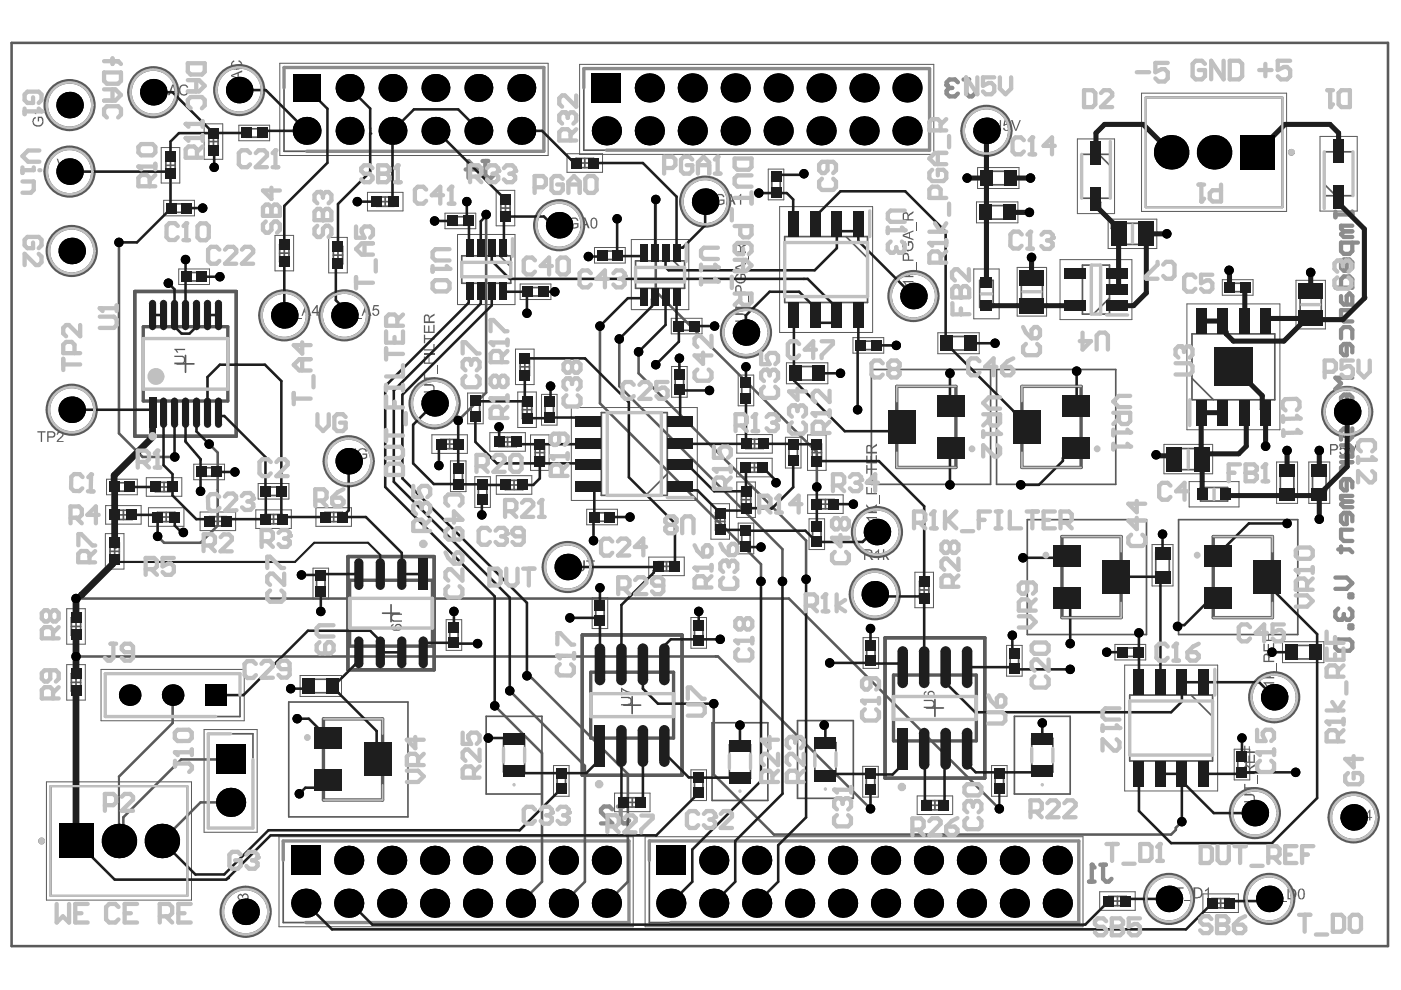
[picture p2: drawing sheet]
<svg xmlns="http://www.w3.org/2000/svg" width="297mm" height="210mm" viewBox="0 0 297 210" stroke-linecap="round" stroke-linejoin="round" font-family="sans-serif">
<g fill="none" stroke="#5a5a5a" stroke-width=".36">
<path d="M31 19.6h3.1M32.5 18v3.1M49.2 19.1h3.1M50.7 17.5v3.2M60.2 14.3h55.1v17.8h-55.1zM123.8 14.5h73.3v17.3h-73.3zM13.2 22.3h3.1M13.2 36.4h3.1M14.8 20.7v3.1M14.8 34.8v3.1M35.2 35h1.9M35.2 33.2h1.9v3.7h-1.9z"/>
<path d="M36.1 34.1v1.9M44.3 30h1.9M44.3 28.1h1.9v3.8h-1.9zM45.3 29v2M52.1 27.3h3.6v1.8h-3.6zM122.1 33.6h3.8v2h-3.8zM123 34.6h2M124 33.6v2M163.6 37.3h1.8v3.6h-1.8zM207.6 27.7h3.1M208.8 36.3h5.7v2.9h-5.7zM209.1 26.2v3.1"/>
<path d="M229.3 32.7h6.1v9.3h-6.1zM233 32.7l2.4 2.5M280.8 32.2h6.1v9.3h-6.1zM280.8 39l2.4 2.5M13.7 53.2h3.1M15.2 51.7v3.1M36.2 43.2h3.6v1.8h-3.6zM39.4 57.8h3.5v1.8h-3.5zM59.3 53.7h2M59.3 51.8h2v3.8h-2zM60.3 52.7v2M70.7 54.1h1.9"/>
<path d="M70.7 52.2h1.9v3.8h-1.9zM71.7 53.1v2M79.8 41.8h3.8v1.9h-3.8zM80.7 42.8h2M81.7 41.8v1.9M95.8 46h3.6v1.7h-3.6zM97.9 54.2h10.4v5.9h-10.4zM106 54.2l2.3 2.4M106.2 44.1h2M106.2 42.2h2v3.8h-2zM107.2 43.1v2M117 47.8h3.1"/>
<path d="M118.6 46.2v3.1M127.5 53.2h3.6v1.8h-3.6zM134.7 55.3h10.4v5.8h-10.4zM142.8 55.3l2.3 2.3M148 42.8h3.1M149.5 41.2v3.1M166.4 50.2h17.5v13.9h-17.5zM179.4 50.2l4.5 4.5M207.7 59.4h2.9v5.8h-2.9zM208.6 43.6h5.7v2.9h-5.7zM216.5 58.3h4.5v7.1h-4.5zM229.5 56.2h5.7v10.4h-5.7z"/>
<path d="M236.5 47.3h7.2v4.5h-7.2zM37.5 77.1h3.6M39.3 75.4v3.5M58.7 66.9h3.1M60.3 65.3v3.1M71.5 66.9h3.1M73 65.3v3.1M110.3 77.8h2M110.3 75.9h2v3.8h-2zM111.3 76.8v2M111.8 61h3.5v1.8h-3.5zM143.1 79.2h1.8v3.6h-1.8z"/>
<path d="M143.8 68.2h3.6v1.8h-3.6zM156.6 70.5h3.1M158.2 68.9v3.2M168.3 77.7h5.7v2.9h-5.7zM182.3 72.3h3.6v1.8h-3.6zM184.8 78.3h25.2v24.4h-25.2zM192.1 62.8h3.1M193.7 61.2v3.1M200.4 71.3h5.7v2.9h-5.7zM211.3 78.3h25.3v24.4h-25.3zM235.2 63.2l-3.4 3.4M252.7 70.8h17.6v14h-17.6z"/>
<path d="M260.6 60.1h3.6v1.7h-3.6zM275.7 61h4.4v7.2h-4.4zM13.7 86.9h3.1M15.2 85.3v3.1M42.6 99.2h3.5v1.8h-3.5zM72.4 97.8h3.1M73.9 96.2v3.1M90.6 85.5h3.1M92.1 84v3.1M93.5 93.2h3.7v1.9h-3.7zM94.3 94.2h2M95.3 93.2v1.9"/>
<path d="M96.3 99.2h1.7v3.6h-1.7zM99.9 84.8h1.8v3.6h-1.8zM105.7 92.7h3.8v2h-3.8zM106.6 93.7h2M107.6 92.7v2M110.8 86.9h1.9M110.8 85h1.9v3.8h-1.9zM111.7 85.9v2M113.5 96h1.9M113.5 94.1h1.9v3.8h-1.9zM114.5 95v2M115.6 85.1h1.8v3.6h-1.8z"/>
<path d="M127.5 87.5h14v17.5h-14zM157.3 81h1.8v3.6h-1.8zM158.1 98.1h3.7v2h-3.7zM158.1 93.1h3.8v2h-3.8zM159 99.1h1.9M159 94.1h2M160 98.1v2M160 93.1v2M167.3 94.2h1.8v3.6h-1.8zM172.2 96h2M172.2 94.1h2v3.8h-2zM173.2 95v2"/>
<path d="M248.4 95.1h7.1v4.5h-7.1zM252.7 80.2l4.6 4.6M271.5 99.5h2.8v5.7h-2.8zM278.3 99.5h2.8v5.7h-2.8zM284.1 87.3h3.1M285.6 85.8v3.1M23.3 116.9h2M23.3 115h2v3.8h-2zM24.1 102.4h3.5v1.7h-3.5zM24.3 108.2h3.7v2h-3.7zM24.3 115.9v2M25.2 109.2h1.9"/>
<path d="M26.2 108.2v2M32.9 102.3h3.8v1.9h-3.8zM33.4 108.6h3.7v2h-3.7zM33.8 103.3h2M34.3 109.6h1.9M34.8 102.3v1.9M35.2 108.6v2M44.3 109.5h3.8v2h-3.8zM45.2 110.5h2M46.2 109.5v2M56.1 109.1h3.8v2h-3.8zM56.2 103.3h3.6v1.8h-3.6z"/>
<path d="M57 110.1h2M58 109.1v2M68.9 108.6h3.7v2h-3.7zM69.8 109.6h1.9M70.7 108.6v2M101.4 102.5h1.8v3.6h-1.8zM107.1 101.8h3.8v2h-3.8zM108 102.8h2M109 101.8v2M120.4 118.7v3.1M125.9 108.7h3.5v1.8h-3.5zM139.4 119.1h3.8v2h-3.8z"/>
<path d="M141.3 119.1v2M141.5 100.5l-4.6 4.5M151.7 110.6h2M151.7 108.7h2v3.7h-2zM152.7 109.6v1.9M157.2 106h2M157.2 104.1h2v3.7h-2zM157.3 112.4h1.8v3.6h-1.8zM158.2 105v1.9M172.3 111.5h1.8v3.6h-1.8zM173.1 105.9h3.8v2h-3.8zM174 106.9h2"/>
<path d="M175 105.9v2M184.4 112.8h3.1M185.9 111.3v3.1M217.8 110.2h25.3v24.3h-25.3zM245 117h2.9v5.7h-2.9zM249.9 110.2h25.3v24.3h-25.3zM254.5 103.4h5.8v2.8h-5.8zM15.1 132.8h2M15.1 130.9h2v3.8h-2zM16.1 131.8v2M67.1 121.9h1.8v3.6h-1.8zM81.1 130h3.6"/>
<path d="M82.9 128.2v3.6M95.3 132.8h1.8v3.6h-1.8zM118.8 120.2h3.1M126.3 128.2h1.8v3.6h-1.8zM140.3 120.1h2M147.2 132.4h1.8v3.6h-1.8zM183.7 136.7h1.8v3.5h-1.8zM183.9 126h3.1M185.5 124.4v3.2M195 125.1h1.9M195 123.2h1.9v3.8h-1.9zM195.9 124.1v2"/>
<path d="M214.2 138.3h1.8v3.6h-1.8zM237.9 137.4h3.5v1.8h-3.5zM273.4 136.8h5.8v2.9h-5.8zM15.1 144.7h2M15.1 142.8h2v3.8h-2zM16.1 143.7v2M22.3 142.8h28.6v9.1h-28.6zM44.2 155.6h9.4v20h-9.4zM61.2 148.8h25.3v24.4h-25.3zM65.1 144h5.8v2.9h-5.8zM103.1 151.9h11.8v16.5h-11.8zM106.7 156.5h4.5v7.2h-4.5z"/>
<path d="M132.2 149.5h3.6M134 147.7v3.6M151 153.2h11.8v16.5h-11.8zM154.6 157.9h4.5v7.2h-4.5zM169.1 152.8h11.8v16.5h-11.8zM172.8 157.4h4.4v7.2h-4.4zM196.4 150.1h3.6M198.2 148.3v3.6M215.1 151.9h11.8v16.5h-11.8zM218.7 156.5h4.5v7.2h-4.5zM239.5 147.4h17.6v13.9h-17.6zM252.5 147.4l4.6 4.5"/>
<path d="M268.6 147.8h3.1M270.2 146.3v3.1M60 178.3h73.4v17.3h-73.4zM118.1 163.8h1.8v3.6h-1.8zM132.2 169.1h3.7v2h-3.7zM133.1 170.1h1.9M134.1 169.1v2M137.7 178.3h91v17.3h-91zM147.2 164.7h1.8v3.6h-1.8zM183.7 164h1.8v3.5h-1.8zM196.3 169.7h3.8v2h-3.8zM197.2 170.7h2"/>
<path d="M198.2 169.7v2M211 163.8h1.8v3.6h-1.8zM262.4 160.3h1.8v3.6h-1.8zM264.5 172.4h3.1M266.1 170.8v3.1M285.4 173.3h3.2M287 171.8v3.1M50.5 193.3h3.1M52.1 191.8v3.1M235 190.1h3.8v1.9h-3.8zM235.9 191h2M236.9 190.1v1.9"/>
<path d="M246.3 190.6h3.1M247.8 189v3.1M256.9 190.5h3.8v2h-3.8zM257.8 191.5h2M258.8 190.5v2M267.6 190.6h3.1M269.1 189v3.1"/>
</g>
<g fill="none" stroke="#5a5a5a" stroke-width=".21">
<path d="M59.3 13.4h56.9v19.6h-56.9zM122.9 13.6h75.1v19.1h-75.1zM242 19.8h30.8v25h-30.8zM34.2 31.3h3.9v7.5h-3.9zM43.3 26.3h3.9v7.5h-3.9zM50.6 26.5h6.6v3.3h-6.6zM120.2 32.6h7.5v3.9h-7.5zM162.9 35.9h3.3v6.5h-3.3zM207.3 35.5h8.7v4.5h-8.7zM228.4 29.5h7.9v15.8h-7.9zM279.9 28.9h7.9v15.9h-7.9zM34.7 42.5h6.5v3.3h-6.5z"/>
<path d="M37.9 57h6.5v3.3h-6.5zM58.3 49.9h3.9v7.5h-3.9zM69.7 50.3h3.9v7.6h-3.9zM77.9 40.8h7.5v3.9h-7.5zM94.3 45.2h6.6v3.3h-6.6zM97 49.7h12.2v14.9h-12.2zM105.2 40.4h3.9v7.5h-3.9zM126 52.5h6.6v3.3h-6.6zM133.9 50.8h12.1v14.9h-12.1zM165.3 43.8h19.7v26.7h-19.7zM206.5 57h5.3v10.6h-5.3zM207 42.8h8.8v4.4h-8.8z"/>
<path d="M215.7 56.7h6.2v10.3h-6.2zM224.7 55h15.3v12.8h-15.3zM234.9 46.5h10.4v6.2h-10.4zM259.2 59.3h6.5v3.3h-6.5zM274.8 59.4h6.2v10.3h-6.2zM109.3 74h3.9v7.5h-3.9zM110.3 60.2h6.5v3.3h-6.5zM142.3 67.5h6.5v3.3h-6.5zM142.4 77.7h3.3v6.5h-3.3zM156.5 79.5h3.3v6.5h-3.3zM166.7 76.9h8.8v4.5h-8.8zM180.8 71.6h6.6v3.3h-6.6z"/>
<path d="M198.8 70.6h8.8v4.4h-8.8zM251.6 64.4h19.8v26.7h-19.8zM41.1 98.4h6.5v3.3h-6.5zM91.6 92.2h7.5v3.9h-7.5zM95.5 97.7h3.3v6.5h-3.3zM99.1 83.3h3.3v6.6h-3.3zM103.9 91.7h7.5v4h-7.5zM109.8 83.1h3.9v7.5h-3.9zM112.5 92.2h3.9v7.5h-3.9zM114.8 83.6h3.3v6.5h-3.3zM121.1 86.4h26.7v19.7h-26.7zM156.2 97.2h7.5v3.9h-7.5z"/>
<path d="M156.2 92.1h7.5v4h-7.5zM166.5 92.7h3.3v6.5h-3.3zM171.2 92.2h4v7.5h-4zM246.8 94.2h10.3v6.3h-10.3zM270.7 98h4.4v8.7h-4.4zM277.5 98h4.4v8.7h-4.4zM22.3 113.1h4v7.6h-4zM22.4 107.2h7.5v3.9h-7.5zM22.6 101.6h6.5v3.3h-6.5zM31 101.3h7.5v3.9h-7.5zM31.5 107.7h7.5v3.9h-7.5zM42.4 108.6h7.6v3.9h-7.6z"/>
<path d="M54.2 108.1h7.6v3.9h-7.6zM54.7 102.5h6.6v3.3h-6.6zM67 107.7h7.5v3.9h-7.5zM100.7 101.1h3.3v6.5h-3.3zM105.2 100.9h7.6v3.9h-7.6zM124.4 108h6.5v3.3h-6.5zM137.5 118.1h7.6v4h-7.6zM150.7 106.8h4v7.5h-4zM156.2 102.2h4v7.5h-4zM156.5 110.9h3.3v6.5h-3.3zM171.2 104.9h7.6v4h-7.6zM171.5 110h3.3v6.5h-3.3z"/>
<path d="M244.3 115.5h4.4v8.7h-4.4zM252.1 102.1h10.6v5.4h-10.6zM14.1 129.1h4v7.5h-4zM66.4 120.5h3.3v6.5h-3.3zM94.6 131.4h3.3v6.5h-3.3zM125.6 126.8h3.2v6.5h-3.2zM146.5 130.9h3.3v6.5h-3.3zM183 135.2h3.3v6.5h-3.3zM194 121.3h3.9v7.5h-3.9zM213.4 136.8h3.3v6.6h-3.3zM236.4 136.6h6.5v3.3h-6.5zM271.9 136.1h8.8v4.4h-8.8z"/>
<path d="M14.1 140.9h4v7.5h-4zM21.4 141.9h30.4v10.9h-30.4zM43.3 154.7h11.2v21.8h-11.2zM63.6 143.2h8.8v4.5h-8.8zM238.5 141h19.7v26.7h-19.7zM261.7 158.8h3.3v6.6h-3.3zM9.8 165.8h30.8v25h-30.8zM59.1 177.4h75.1v19.1h-75.1zM117.4 162.3h3.3v6.5h-3.3zM130.3 168.2h7.5v3.9h-7.5zM136.8 177.4h92.8v19.1h-92.8zM146.5 163.2h3.3v6.5h-3.3z"/>
<path d="M182.9 162.5h3.3v6.5h-3.3zM194.5 168.8h7.5v3.9h-7.5zM210.2 162.3h3.3v6.5h-3.3zM233.2 189.1h7.5v3.9h-7.5zM255 189.5h7.6v4h-7.6z"/>
</g>
<g fill="none" stroke="#5a5a5a" stroke-width=".72">
<path d="M28.6 61.8h21.5v30.7h-21.5zM30.4 69.3h17.9v15.7h-17.9zM190.1 81.9h12.6v17.2h-12.6zM216.7 81.9h12.5v17.2h-12.5zM73.8 118h18.2v24h-18.2zM225.2 113.8h12.5v17.2h-12.5zM257.2 113.8h12.6v17.2h-12.6zM74.1 123h17.6v14h-17.6zM123.5 134.6h21.1v29.8h-21.1zM187.6 135.2h21.2v29.8h-21.2zM68.6 152.4h12.5v17.2h-12.5zM125.2 142.5h17.6v14h-17.6z"/>
<path d="M189.4 143.1h17.6v14h-17.6z"/>
<circle cx="32.5" cy="19.6" r="5.2"/>
<circle cx="50.7" cy="19.1" r="5.2"/>
<circle cx="14.8" cy="22.3" r="5.2"/>
<circle cx="14.8" cy="36.4" r="5.2"/>
<circle cx="209.1" cy="27.7" r="5.2"/>
<circle cx="273.8" cy="32.3" r=".36"/>
<circle cx="15.2" cy="53.2" r="5.2"/>
<circle cx="118.5" cy="47.8" r="5.2"/>
<circle cx="149.5" cy="42.8" r="5.2"/>
<circle cx="60.3" cy="66.9" r="5.2"/>
<circle cx="73" cy="66.9" r="5.2"/>
<circle cx="158.2" cy="70.5" r="5.2"/>
<circle cx="193.7" cy="62.8" r="5.2"/>
<circle cx="15.2" cy="86.9" r="5.2"/>
<circle cx="73.9" cy="97.8" r="5.2"/>
<circle cx="92.1" cy="85.5" r="5.2"/>
<circle cx="285.6" cy="87.3" r="5.2"/>
<circle cx="185.9" cy="112.8" r="5.2"/>
<circle cx="120.4" cy="120.2" r="5.2"/>
<circle cx="185.5" cy="126" r="5.2"/>
<circle cx="270.2" cy="147.8" r="5.2"/>
<circle cx="8.8" cy="178.3" r=".36"/>
<circle cx="266.1" cy="172.4" r="5.2"/>
<circle cx="287" cy="173.3" r="5.2"/>
<circle cx="52.1" cy="193.3" r="5.2"/>
<circle cx="247.8" cy="190.6" r="5.2"/>
<circle cx="269.1" cy="190.6" r="5.2"/>
</g>
<path d="M242.9 20.7h29v23.2h-29zM10.7 166.7h29v23.2h-29z" fill="none" stroke="#5a5a5a" stroke-width=".45"/>
<g fill="none" stroke="#5a5a5a" stroke-width=".54">
<circle cx="32.5" cy="19.6" r="4.8"/>
<circle cx="50.7" cy="19.1" r="4.8"/>
<circle cx="14.8" cy="22.3" r="4.8"/>
<circle cx="14.8" cy="36.4" r="4.8"/>
<circle cx="209.1" cy="27.7" r="4.8"/>
<circle cx="15.2" cy="53.2" r="4.8"/>
<circle cx="118.6" cy="47.8" r="4.8"/>
<circle cx="149.5" cy="42.8" r="4.8"/>
<circle cx="60.3" cy="66.9" r="4.8"/>
<circle cx="73" cy="66.9" r="4.8"/>
<circle cx="158.2" cy="70.5" r="4.8"/>
<circle cx="193.7" cy="62.8" r="4.8"/>
<circle cx="15.2" cy="86.9" r="4.8"/>
<circle cx="73.9" cy="97.8" r="4.8"/>
<circle cx="92.1" cy="85.5" r="4.8"/>
<circle cx="285.6" cy="87.3" r="4.8"/>
<circle cx="185.9" cy="112.8" r="4.8"/>
<circle cx="120.4" cy="120.2" r="4.8"/>
<circle cx="185.5" cy="126" r="4.8"/>
<circle cx="270.2" cy="147.8" r="4.8"/>
<circle cx="266.1" cy="172.4" r="4.8"/>
<circle cx="287" cy="173.3" r="4.8"/>
<circle cx="52.1" cy="193.3" r="4.8"/>
<circle cx="247.8" cy="190.6" r="4.8"/>
<circle cx="269.1" cy="190.6" r="4.8"/>
</g>
<g fill="#5a5a5a">
<path d="M287.1 172.1a1.17 1.17 0 0 1 1.9 .1l-.3 .1a.8 .8 0 0 0-1-.3 .8 .8 0 0 0-.4 .9 .92 .92 0 0 0 .6 .8 .92 .92 0 0 0 .9-.2v-.4h-.7v-.2h1l-.1 .8a1.14 1.14 0 0 1-1.2 .3 1.14 1.14 0 0 1-.8-.9z"/>
<path d="M50.6 191.4l.4-.1 .1 .3a.76 .76 0 0 0-.5 .9 .76 .76 0 0 0 .9 .5 .89 .89 0 0 0 .9-.5 .89 .89 0 0 0-.2-1h-.4v.7h-.3v-1l.9 .1a1.14 1.14 0 0 1 .3 1.2 1.14 1.14 0 0 1-.9 .8 1.15 1.15 0 0 1-1.3-.5 1.15 1.15 0 0 1 .1-1.4z"/>
<path d="M50.4 189.8l.2-.1a.52 .52 0 0 1 .8 .2 .68 .68 0 0 1 .9-.5 .68 .68 0 0 1 .4 .9l-.3 .6-.3 .1-.1-.4a.44 .44 0 0 0 .5-.5 .44 .44 0 0 0-.6-.4 .44 .44 0 0 0-.3 .6h-.2a.35 .35 0 0 0-.4-.4 .36 .36 0 0 0-.4 .3 .36 .36 0 0 0 .4 .4v.3a.73 .73 0 0 1-.6-1.1z"/>
<path d="M89.9 81.4h1.2a.92 .92 0 0 1 .9 .4 .92 .92 0 0 1 .1 1 .35 .35 0 0 1-.5 .3l-1.7 .1v-.2h1.2a.62 .62 0 0 0 .8-.5 .62 .62 0 0 0-.4-.7h-1.6z"/>
<path d="M89.9 79.3h.2v.8h2v.2h-2v.8h-.2z"/>
<path d="M92.6 77.4h.2v1.8h-.2z"/>
<path d="M89.9 75.6h.2v1.3h.8v-1.1h.2v1.1h1v.2h-2.2z"/>
<path d="M290.3 172.1l-.8 1.1h.8zM290.4 171.7h.1v1.5h.4v.2h-.4v.5h-.2v-.5h-1z"/>
<path d="M90.1 84.3v.9h1.8v-.5a.93 .93 0 0 0-1.4-.6zM90 84.1h.1a1.34 1.34 0 0 1 2 .2v1.2h-2.2z"/>
</g>
<path d="M89.9 75.1h2.2" fill="none" stroke="#5a5a5a" stroke-width=".36"/>
<g fill="#5a5a5a">
<path d="M89.9 74h2v-1h.2v1.3h-2.2z"/>
<path d="M89.9 71h.2v.7h2v.3h-2v.8h-.2z"/>
<path d="M89.9 69h.2v1.3h.7v-1.3h.3v1.3h.8v-1.4h.2v1.7h-2.2z"/>
<path d="M183.7 109.6h2.2v.3h-1.8l.4 .4-.3 .1z"/>
<path d="M183.7 106.9l.9 1 1.3-1v.4l-1.2 .8 .4 .3h.8v.4h-2.2v-.4h1l-1-1.1z"/>
<path d="M186.4 105.1h.2v1.8h-.2z"/>
<path d="M183.7 103.3h.2v1.2h.8v-1.1h.1v1.1h1.1v.3h-2.2z"/>
<path d="M90.1 67.1v1h.8l-.1-1.1h-.5zM89.9 67a.69 .69 0 0 1 .7-.3 .69 .69 0 0 1 .5 .6l.3-.4 .7-.4v.4l-1 .6v.6h1v.4h-2.2z"/>
<path d="M183.9 111.4v1.1h.8v-.7a.42 .42 0 0 0-.3-.5 .42 .42 0 0 0-.5 .1zM183.7 111.4a.72 .72 0 0 1 .7-.3 .72 .72 0 0 1 .5 .5l.3-.3 .7-.5v.5l-1 .6v.6h1v.3h-2.2z"/>
</g>
<path d="M183.7 102.7h2.2" fill="none" stroke="#5a5a5a" stroke-width=".27"/>
<g fill="#5a5a5a">
<path d="M183.7 101.7h2v-1.1h.2v1.4h-2.2z"/>
<path d="M183.7 98.6h.2v.7h2v.3h-2v.8h-.2z"/>
<path d="M183.7 96.6h.2v1.4h.7v-1.3h.2v1.3h.9v-1.5h.2v1.7h-2.2z"/>
<path d="M155.9 66.4h1.3a.92 .92 0 0 1 .8 .4 .92 .92 0 0 1 .1 1 .35 .35 0 0 1-.5 .3l-1.7 .1v-.2h1.3a.62 .62 0 0 0 .7-.5 .62 .62 0 0 0-.4-.7h-1.6z"/>
<path d="M155.9 64.3h.3v.7h2v.3h-2v.8h-.3z"/>
<path d="M158.6 62.4h.2v1.8h-.2z"/>
<path d="M156.1 58.2l.4-.2 .1 .3a.82 .82 0 0 0-.4 1.1 .82 .82 0 0 0 1.1 .4 .94 .94 0 0 0 .4-1.5h-.5v.6h-.2v-.9h.8a1.19 1.19 0 0 1 .3 1.6 1.19 1.19 0 0 1-1.6 .4 1.16 1.16 0 0 1-.4-1.8z"/>
<path d="M158.6 53.9h.2v1.9h-.2z"/>
<path d="M267.9 144.6h2.3v.3h-1.9l.4 .5-.3 .1z"/>
<path d="M268.5 142.5l.6 .6 1.1-.6v.3l-.9 .6 .2 .2h.7v.2h-2.3v-.2h1.3l-.7-.7z"/>
<path d="M270.6 140.6h.2v1.9h-.2z"/>
<path d="M267.9 136.5h.3v1.3h.6v-1.2h.3v1.2h.8v-1.4h.3v1.7h-2.3z"/>
<path d="M267.9 134.4h.3v1.2h.7v-1.1h.2v1.1h1.1v.3h-2.3z"/>
<path d="M195.9 148.4h1.2a.89 .89 0 0 1 1 1.2l-.3 .5h-1.9v-.3h1.2a.62 .62 0 0 0 .9-.6 .62 .62 0 0 0-.9-.5h-1.2z"/>
<path d="M131.7 147.7h1.2a.92 .92 0 0 1 1 .7 .92 .92 0 0 1-.4 1.1l-1.8 .1v-.3h1.2a.63 .63 0 0 0 .8-.6v-.4l-.2-.2-1.8-.1z"/>
<path d="M131.7 145.8h.2l.2 .3 .9 .5 .9 .1v.3l-1-.2-1-.6v1.2h-.2z"/>
<path d="M185.6 117l.8-.6v2.3h-.3v-1.7l-.5 .4z"/>
<path d="M187.2 116.4h.3v1.4l.6-.7h.5l-.7 .6 .7 1h-.4l-.5-.8-.2 .2v.6h-.3z"/>
<path d="M269.1 188.4h1.8v.3h-.7v2h-.4v-2h-.7z"/>
<path d="M270.9 191.1h1.9v.2h-1.9z"/>
<path d="M249.2 188.1h1.7v.3h-.7v2.1h-.3v-2.1h-.7z"/>
<path d="M251 190.9h1.9v.1h-1.9z"/>
<path d="M255.5 188.7l.8-.6v2.4h-.3v-1.8l-.5 .3z"/>
<path d="M32.8 18l.6-.1v.3a.3 .3 0 0 0-.4 0 .3 .3 0 0 0 0 .4h.3v.2h-.3v1.4h-.3v-1.4h-.2v-.2h.2z"/>
<path d="M38.1 18.4a1.04 1.04 0 0 1 1.8 .2h-.3a.72 .72 0 0 0-.9-.4 .72 .72 0 0 0-.5 .9 .75 .75 0 0 0 .6 .9 .75 .75 0 0 0 .9-.5h.3a1.07 1.07 0 0 1-1.4 .7 1.07 1.07 0 0 1-.6-1.5z"/>
<path d="M191.4 59.6h2.3v.3h-1.9l.4 .4-.3 .1z"/>
<path d="M192 57.4l.6 .6 1.1-.6v.4l-.9 .5 .2 .2h.7v.3h-2.3v-.3h1.3l-.7-.6z"/>
<path d="M194.1 55.6h.2v1.8h-.2z"/>
<path d="M191.5 51.5l.3-.3h.2l.1 .3a.76 .76 0 0 0-.5 1 .76 .76 0 0 0 1 .4 .82 .82 0 0 0 .7-.4 .82 .82 0 0 0 0-.8l-.1-.2h-.4v.6h-.3v-1h.8a1.24 1.24 0 0 1 .3 1.6 1.24 1.24 0 0 1-1.6 .5 1.25 1.25 0 0 1-.5-1.7z"/>
<path d="M194.1 47h.2v1.8h-.2z"/>
<path d="M263.8 168.3h1.3a.92 .92 0 0 1 .8 .4 .92 .92 0 0 1 .1 1 .35 .35 0 0 1-.5 .3l-1.7 .1v-.3h1.3a.62 .62 0 0 0 .7-.4 .62 .62 0 0 0-.4-.7h-1.6z"/>
<path d="M263.8 166.2h.3v.7h2v.3h-2v.8h-.3z"/>
<path d="M266.5 164.3h.2v1.8h-.2z"/>
<path d="M263.8 160.1h.3v1.4h.6v-1.3h.3v1.3h.8v-1.5h.3v1.8h-2.3z"/>
<path d="M263.8 158.1h.3v1.2h.7v-1.1h.2v1.1h1.1v.4h-2.3z"/>
<path d="M49.1 13.2l.3-.4h.2l.1 .3a.72 .72 0 0 0-.4 .9 .72 .72 0 0 0 .9 .5h.1a.7 .7 0 0 0 .8-.6 .7 .7 0 0 0-.6-.8l.1-.4a1.08 1.08 0 0 1 .7 1.5 1.08 1.08 0 0 1-1.5 .5 1.07 1.07 0 0 1-.7-1.5z"/>
<path d="M210.5 25.5h.3l1.2 1.8v-1.8h.2v2.2h-.2l-1.2-1.8v1.8h-.3z"/>
<path d="M213 25.5h1.1v.2h-.9l-.1 .7a.71 .71 0 0 1 .9 .1 .71 .71 0 0 1 0 1 .71 .71 0 0 1-.8 .2 .71 .71 0 0 1-.5-.6h.3a.48 .48 0 0 0 .6 .4 .48 .48 0 0 0 .2-.8 .44 .44 0 0 0-.4-.2 .44 .44 0 0 0-.4 .2h-.3z"/>
<path d="M214.3 25.5h.4l.6 2 .9-2h.2l-.9 2.2h-.3z"/>
<path d="M151.7 41.6h.1a1.04 1.04 0 0 1 1.8 .2h-.3a.78 .78 0 0 0-1-.4 .78 .78 0 0 0-.4 1 .81 .81 0 0 0 .5 .8 .81 .81 0 0 0 .9-.3v-.3h-.6v-.3h.9v.9a1.29 1.29 0 0 1-2.1-.7z"/>
<path d="M156.3 41.7l.9-.6v2.3h-.3v-1.7l-.6 .3z"/>
<path d="M120.7 46.6h.1a1.04 1.04 0 0 1 1.8 .2h-.2a.78 .78 0 0 0-1-.4 .78 .78 0 0 0-.5 1 .81 .81 0 0 0 .5 .8 .81 .81 0 0 0 1-.3v-.3h-.7v-.3h.9v.9a1.29 1.29 0 0 1-2-.7z"/>
<path d="M7 25.1l.4-.3h.2v.3a.74 .74 0 0 0-.5 .9 .74 .74 0 0 0 .8 .6 .86 .86 0 0 0 1-.4 .86 .86 0 0 0-.2-1.1l-.4-.1v.7h-.3v-1h.9l.2 .3a1.2 1.2 0 0 1-.4 1.7 1.2 1.2 0 0 1-1.7-.5 .91 .91 0 0 1 0-1.1z"/>
<path d="M6.9 23.4h2.3v.2h-1.8l.3 .5-.2 .1z"/>
<path d="M284.3 94.2h1.1v.2h-1v.7a.74 .74 0 0 1 1.1 .5 .74 .74 0 0 1-1 .8l-.1-.1a.38 .38 0 0 1-.4-.5h.3a.5 .5 0 0 0 .8 .3 .5 .5 0 0 0-.2-.9h-.4l-.2 .2-.3-.1z"/>
<path d="M285.6 94.2h.4l.6 2 .9-2h.2l-.9 2.2h-.3z"/>
<path d="M82.9 130.4l.4-.3h1.9v.3h-1.3a.6 .6 0 0 0-.8 .6 .6 .6 0 0 0 .8 .5h1.3v.3h-1.3a.89 .89 0 0 1-.9-.4 .89 .89 0 0 1-.1-.9z"/>
<path d="M122.2 118.8h.3v1.4a.61 .61 0 0 0 .4 .7 .61 .61 0 0 0 .7-.5v-1.6h.4v1.4a.91 .91 0 0 1-.9 1 .91 .91 0 0 1-.9-1z"/>
<path d="M124.3 118.8h1.8v.3h-.7v2.1h-.3v-2.1h-.8z"/>
<path d="M37 75.4h1.2a.89 .89 0 0 1 1 1.2l-.3 .5-1.9 .1v-.3h1.2a.6 .6 0 0 0 .8-.5 .6 .6 0 0 0-.6-.7h-1.4z"/>
<path d="M37 74h2.2v.2h-1.8l.4 .5-.3 .1z"/>
<path d="M73.4 95.1h.4l.7 2 .7-2h.3l-.8 2.2h-.4z"/>
<path d="M75.8 95.5l.1-.1a1.08 1.08 0 0 1 1.1-.4 1.08 1.08 0 0 1 .9 .7l-.3 .1a.82 .82 0 0 0-1.2-.4 .82 .82 0 0 0-.3 1.1 .86 .86 0 0 0 1.3 .5l.2-.1v-.5h-.8v-.2h1.1v.9a1.23 1.23 0 0 1-2.1-.7z"/>
<path d="M7.9 91.4h1.8v.3h-.8v2h-.3v-2h-.7z"/>
<path d="M12.2 91.6a.77 .77 0 0 1 .9-.1 .77 .77 0 0 1 .4 .8l-1.1 1.1 1.1 .1v.2h-1.5l.1-.4 .5-.3a1.3 1.3 0 0 0 .6-1.1l-.3-.2a.46 .46 0 0 0-.6 .4l-.3 .1z"/>
<path d="M12 33.7h.3l.7 2 .7-2h.4l-.9 2.2h-.4z"/>
<path d="M15 34.3h.3v.3a.58 .58 0 0 1 .7-.3 .58 .58 0 0 1 .4 .6v1h-.3v-1.2l-.3-.2-.3 .1-.2 .1v1.2h-.3z"/>
<path d="M73 64.7h1.8v.3h-.8v2h-.2v-2h-.8z"/>
<path d="M74.8 67.4h1.9v.2h-1.9z"/>
<path d="M79.2 64.7h1.1v.3h-.9l-.1 .6a.74 .74 0 0 1 1.1 .5 .74 .74 0 0 1-.8 .9l-.6-.2-.1-.5h.3a.5 .5 0 0 0 .8 .4 .5 .5 0 0 0 0-.8l-.1-.2-1 .2z"/>
<path d="M60.3 64.7h1.7v.3h-.7v2h-.3v-2h-.7z"/>
<path d="M62.1 67.4h1.8v.2h-1.8z"/>
<path d="M183.9 94.8v1h.8v-.8a.41 .41 0 0 0-.4-.4 .41 .41 0 0 0-.4 .2zM183.7 94.6a.63 .63 0 0 1 .7-.3 .63 .63 0 0 1 .4 .7l.4-.5 .7-.4v.4l-1 .7v.6h1v.4h-2.2z"/>
<path d="M156.2 69.3v.9h1.7v-.5a.93 .93 0 0 0-1.4-.7zM156 69h.1a1.34 1.34 0 0 1 2.1 .3v1.2h-2.3z"/>
<path d="M156.2 60.9v1h.8v-.7a.43 .43 0 0 0-.3-.5 .43 .43 0 0 0-.5 .2zM156 60.7a.65 .65 0 0 1 .7-.3 .65 .65 0 0 1 .5 .5v1h1v.3h-2.3z"/>
<path d="M156.1 56.8l1.1 .3v-.7zM155.9 56.6l2.3-.9v.3l-.8 .3v.9l.8 .3v.3l-2.3-.9z"/>
<path d="M156.2 52.2v1.1h.7v-.8a.47 .47 0 0 0-.7-.3zM155.9 52.1a.64 .64 0 0 1 .7-.2 .64 .64 0 0 1 .5 .6l.3-.5 .8-.4v.4l-1 .7v.6h1v.4h-2.3z"/>
<path d="M268.2 146.5v1.1h.7v-.8a.42 .42 0 0 0-.2-.4 .42 .42 0 0 0-.5 .1zM267.9 146.4a.72 .72 0 0 1 .7-.3 .72 .72 0 0 1 .6 .5l.2-.3 .8-.5v.5l-1 .6v.7h1v.2h-2.3z"/>
<path d="M268.2 139v1.1h.7v-.7a.42 .42 0 0 0-.2-.5 .42 .42 0 0 0-.5 .1zM267.9 138.9a.67 .67 0 0 1 .7-.3 .67 .67 0 0 1 .6 .6l.2-.4 .8-.4v.3l-1 .8v.6h1v.3h-2.3z"/>
<path d="M195.9 146.7l.5-.2v.2a.51 .51 0 0 0-.2 .7 .51 .51 0 0 0 .7 .3 .69 .69 0 0 1 0-1.1 .69 .69 0 0 1 1 .1h.1a.79 .79 0 0 1 0 .9 .79 .79 0 0 1-.8 .3h-.2a.89 .89 0 0 1-1.1-1zM196.9 146.9v.3a.52 .52 0 0 0 .7 .5 .52 .52 0 0 0 .2-.9l-.6-.1z"/>
<path d="M183.5 116.7v.7h.6a.38 .38 0 0 0 .6-.3 .38 .38 0 0 0-.5-.4zM183.2 116.4h1a.65 .65 0 0 1 .7 .4 .65 .65 0 0 1-.2 .8l-.3 .1 .8 1h-.5l-.7-1h-.5v1h-.3z"/>
<path d="M273.2 188.7v1.7h.6a.91 .91 0 0 0 .6-1.4l-.2-.3zM273 188.4h.8a1.16 1.16 0 0 1 1.1 1 1.16 1.16 0 0 1-.8 1.3h-1.1z"/>
<path d="M275.6 188.7l-.1 .3a1.04 1.04 0 0 0 .5 1.5 1.37 1.37 0 0 0 .2-1.7l-.2-.2zM275.4 188.5a.8 .8 0 0 1 .9 .1 .8 .8 0 0 1 .3 .8 .9 .9 0 0 1-.9 1.3h-.1a1.69 1.69 0 0 1-.4-1.6z"/>
<path d="M253.4 188.4v1.8l.6-.1a.75 .75 0 0 0 .7-1.1l-.4-.5zM253 188.1h.9a1.19 1.19 0 0 1 1 1 1.19 1.19 0 0 1-.5 1.2l-.5 .2h-.9z"/>
<path d="M33.9 18.2v1.8h.5a.98 .98 0 0 0 .7-1.4l-.5-.4zM33.6 17.9h.8a1.25 1.25 0 0 1 1 .9 1.25 1.25 0 0 1-.3 1.3l-1.5 .1z"/>
<path d="M36.6 18.3l-.3 1h.8l-.4-1.1zM36.5 17.9h.4l.9 2.3h-.4l-.3-.6h-.9l-.2 .6h-.4z"/>
<path d="M191.7 61.4v1.1h.7v-.7a.42 .42 0 0 0-.2-.5 .42 .42 0 0 0-.5 .1zM191.4 61.3a.72 .72 0 0 1 .7-.3 .72 .72 0 0 1 .6 .6l.2-.4 .8-.4v.4l-1 .7v.6h1v.3h-2.3z"/>
<path d="M191.8 53.9l-.1 1.1h.8v-.6a.46 .46 0 0 0-.2-.5 .46 .46 0 0 0-.5 0zM191.4 53.9h.1a.68 .68 0 0 1 .8-.3 .68 .68 0 0 1 .5 .7v.7h.9v.3h-2.3z"/>
<path d="M191.6 49.9l1.2 .4v-.8zM191.4 49.8l2.3-1v.3l-.8 .3v1l.8 .3v.2l-2.3-.8z"/>
<path d="M191.7 45.4v1.1h.7v-.7a.42 .42 0 0 0-.2-.5 .42 .42 0 0 0-.5 .1zM191.4 45.3a.67 .67 0 0 1 .7-.4 .67 .67 0 0 1 .6 .7l.2-.4 .8-.4v.3l-1 .7v.7h1v.3h-2.3z"/>
<path d="M264.1 171.2v.9h1.7v-.5a.93 .93 0 0 0-1.4-.7zM263.9 170.9h.1a1.34 1.34 0 0 1 2.1 .3v1.2h-2.3z"/>
<path d="M264.1 162.7v1.1h.7v-.8a.42 .42 0 0 0-.2-.4 .42 .42 0 0 0-.5 .1zM263.8 162.6a.64 .64 0 0 1 .7-.3 .64 .64 0 0 1 .5 .6l.3-.4 .8-.5v.5l-1 .6v.7h1v.3h-2.3z"/>
<path d="M49.4 17.9l-.1 .9h1.8l-.1-.6a.75 .75 0 0 0-1.1-.6zM49.1 17.7a1.44 1.44 0 0 1 2.2 .1l.1 1.3h-2.4z"/>
<path d="M49.3 16l1.1 .5v-.9zM49 15.9l2.4-1v.4l-.8 .3v1l.8 .1v.4l-2.4-.9z"/>
<path d="M149.8 41.4v.8h.6a.41 .41 0 0 0 .5-.4 .41 .41 0 0 0-.5-.4zM149.5 41.1h.9a.7 .7 0 0 1 .8 .8 .7 .7 0 0 1-.9 .6h-.5v.9h-.3z"/>
<path d="M154.9 41.4l-.4 1.1h.7zM154.7 41.1h.4l.9 2.3h-.4l-.3-.6h-.9l-.2 .6h-.3z"/>
<path d="M118.8 46.4v.8h.7a.41 .41 0 0 0 .4-.4 .41 .41 0 0 0-.4-.4zM118.6 46.1h.9a.7 .7 0 0 1 .8 .8 .7 .7 0 0 1-.9 .6h-.6v.9h-.2z"/>
<path d="M123.9 46.4l-.3 1.1h.7zM123.7 46.1h.4l.9 2.3h-.3l-.3-.6h-.9l-.3 .6h-.3z"/>
<path d="M125.6 46.6l-.1 .8a.52 .52 0 0 0 .1 .7 .52 .52 0 0 0 .7-.1l.1-.3a1.06 1.06 0 0 0-.4-1.3zM125.3 46.5a.76 .76 0 0 1 .9-.3 .76 .76 0 0 1 .5 .9 1.03 1.03 0 0 1-1 1.4 1.16 1.16 0 0 1-.5-1.4z"/>
<path d="M282.3 94.4v.8h.6a.41 .41 0 0 0 .5-.4 .41 .41 0 0 0-.5-.4zM282 94.2h.9a.65 .65 0 0 1 .7 .5 .65 .65 0 0 1-.4 .7l-.9 .1v.9h-.3z"/>
<path d="M84 133a.5 .5 0 0 0 1 0 .5 .5 0 0 0-1 0zM82.9 132.5l.4-.2 .2 .2a.46 .46 0 0 0-.4 .6 .46 .46 0 0 0 .6 .4h.3a.71 .71 0 0 1 .1-1.2 .71 .71 0 0 1 1 .4 .89 .89 0 0 1-1.1 1 .88 .88 0 0 1-1.1-1.2z"/>
<path d="M120.2 119.1v1.8h.5a.98 .98 0 0 0 .7-1.5l-.6-.3zM119.9 118.8h.8a1.18 1.18 0 0 1 1.1 1 1.18 1.18 0 0 1-.8 1.3l-1.1 .1z"/>
<path d="M10.3 91.7v.8h.6a.43 .43 0 0 0 .6-.4 .43 .43 0 0 0-.6-.4zM10 91.4h.9a.7 .7 0 0 1 .9 .7 .7 .7 0 0 1-.9 .7h-.6v.9h-.3z"/>
<path d="M14.3 33.7h.3v.3h-.3zM14.3 34.3h.3v1.6h-.3z"/>
<path d="M77.7 64.9l-.4 1.1h.8zM77.5 64.7h.4l.9 2.3h-.4l-.2-.8h-1l-.3 .8h-.2z"/>
<path d="M64.9 64.9l-.3 1.1h.8zM64.7 64.7h.4l.9 2.3h-.4l-.1-.8h-1l-.3 .8h-.3z"/>
<path d="M67.1 65.1l-.7 1h.7zM67.1 64.7h.3v1.4h.3v.3h-.3v.6h-.3v-.6h-1v-.3z"/>
</g>
<path d="M2.5 9.1h291.8v191.5h-291.8z" fill="none" stroke="#5a5a5a" stroke-width=".54"/>
<path d="M60.2 18.6v-4.3h55.1v17.8h-50.3M123.8 18.6v-4.1h73.3v17.3h-68.5M60 182.4v-4.1h73.4v17.3h-68.6M137.7 182.4v-4.1h91v17.3h-86.5" fill="none" stroke="#8c8c8c" stroke-width=".72"/>
<g fill="none" stroke="#8c8c8c" stroke-width=".91">
<path d="M283.1 44.9v1.2M283.1 45.5h3.6M284.9 49.1h1.8M284.9 49.1l-.6 .6 .6 .5h1.8M285.5 55v2.4h-.6l-.6-.6v-1.2l.6-.6h1.2l.6 .6v1.2M286.7 44.9v1.2M286.7 51.4v1.8l-.6 .6h-1.2l-.6-.6v-1.8h3.6M286.7 47.9h-2.4v.6l.6 .6M283.1 61h3.6v-1.8l-.6-.6h-1.2l-.6 .6v1.8M284.3 62.8v1.2l.6 .6h1.8v-1.8l-.6-.6-.6 .6v1.8M284.3 71.7v-1.8l.6-.6h1.2l.6 .6v1.8M285.5 72.9v2.4h-.6l-.6-.6v-1.2l.6-.6h1.2l.6 .6v1.2"/>
<path d="M286.7 65.8h-2.4v1.8l.6 .6h1.8M284.3 87.8v1.2l.6 .6h1.8v-1.8l-.6-.6-.6 .6v1.8M284.3 94.4h1.8l.6 .6v1.8h-2.4M284.3 98h2.4M285.5 83.7v2.4h-.6l-.6-.6v-1.2l.6-.6h1.2l.6 .6v1.2M285.5 98l-1.2 1.2v.6M286.7 90.8v1.8l-.6 .6-.6-.6v-1.2l-.6-.6-.6 .6v1.8M286.7 80.1h-3.6l1.2 1.2-1.2 1.2h3.6M283.7 116.5h2.4l.6 .6M284.3 115.9v1.2M284.9 106.3h1.8M284.9 106.3l-.6 .6 .6 .6h1.8"/>
<path d="M285.5 101.6v2.4h-.6l-.6-.6v-1.2l.6-.6h1.2l.6 .6v1.2M285.5 108.7v2.4h-.6l-.6-.6v-1.2l.6-.6h1.2l.6 .6v1.2M286.7 105.2h-2.4v.5l.6 .6M286.7 112.3h-2.4v1.8l.6 .6h1.8M283.1 122.5h2.4l1.2 1.2-1.2 1.1h-2.4M283.7 129l-.6 .6v1.2l.6 .6h.6M286.1 126h.6v.6h-.6z"/>
</g>
<circle cx="284.3" cy="131.4" r=".45" fill="#8c8c8c"/>
<path d="M203.1 17.5l-.6-.6h-1.2l-.6 .6v.5M204.3 16.9h1.2M204.9 16.9v2.9l.6 .6h.6l.6-.6M98.7 35.9h2.4l-1.8-1.8v3.6M102.3 34.1h1.2M102.9 34.1v3l.6 .6h.6l.6-.6M283.1 136.2l.6-.6h2.4l.6 .6v1.2l-.6 .6h-2.4l-.6-.6zM284.9 130.8l-.6 .6M284.9 130.2v.6M286.1 129l.6 .6v1.2l-.6 .6h-.6l-.6-.6M286.1 132.6h.6v.6h-.6z" fill="none" stroke="#8c8c8c" stroke-width=".91"/>
<circle cx="200.7" cy="18" r=".45" fill="#8c8c8c"/>
<path d="M200.7 18l.6 .6M201.3 18.6h.6M201.3 18.6l-.6 .6v.6l.6 .6h1.2l.6-.6M129.8 171.6l-.6-.6h-1.2l-.6 .6v.6l2.4 2.4h-2.4M131 171h1.2M131.6 171v3l.6 .6h.6l.6-.6M230.9 186.9h1.2M231.5 183.3v3.6M233.3 183.3h1.2M233.9 183.3v3l.6 .6h.6l.6-.6" fill="none" stroke="#8c8c8c" stroke-width=".91"/>
<circle cx="231.5" cy="183.3" r=".45" fill="#8c8c8c"/>
<path d="M231.5 183.3l.6 .6" fill="none" stroke="#8c8c8c" stroke-width=".91"/>
<path d="M44.3 94.2l1.9 1.8v7.8M16.1 139.2h136.1l32.4 32.3h-.4M16.1 126.9h151.2l44.6 44.6M151.8 139.2h.1M36.6 147.8v5.5l-11.4 11.4M48.9 161h-10.5l-12.3 12.3v4.1l-.9 .9M51.2 170.1h-8.7l-8.2 8.2" fill="none" stroke="#5a5a5a" stroke-width=".54"/>
<path d="M25.2 164.7v13.6" fill="none" stroke="#5a5a5a" stroke-width=".45"/>
<path d="M25.2 51.4v40.5l5 5h6.9M103.1 45.5v37.7l-5.9 6M139 42.3v19.5l34.2 34.1v7.4M127.2 69.1v16.4l34.1 34.1v3.7M131.3 71.9v10l34.6 34.5v6.9M135.4 74.6v4.5l35.5 35.5v8.2M46.2 103.8v7.6l-3.7 3.7h-7.7l-1.4-1.4M104.9 149.7l10 10v27.2l-4.5 4.6M108.1 146.5l15.9 15.9v24.6l-4.5 4.5M111.7 143.3h.4l.6 .4 20.4 20.4v22.9l-4.5 4.5M151.3 149.2v15l12.8 12.7h84.2l1-1v-.4l1.3-1.3M250.6 174.2h.1" fill="none" stroke="#5a5a5a" stroke-width=".55"/>
<g fill="#000">
<circle cx="32.5" cy="19.6" r="2.81"/>
<circle cx="50.7" cy="19.1" r="2.81"/>
<circle cx="74.1" cy="18.6" r="2.96"/>
<circle cx="83.2" cy="18.6" r="2.96"/>
<circle cx="92.3" cy="18.6" r="2.96"/>
<circle cx="101.4" cy="18.6" r="2.96"/>
<circle cx="110.5" cy="18.6" r="2.96"/>
<circle cx="137.7" cy="18.6" r="3.1"/>
<circle cx="146.8" cy="18.6" r="3.1"/>
<circle cx="155.9" cy="18.6" r="3.1"/>
<circle cx="165" cy="18.6" r="3.1"/>
<circle cx="174.1" cy="18.6" r="3.1"/>
<circle cx="183.2" cy="18.6" r="3.1"/>
<circle cx="192.3" cy="18.6" r="3.1"/>
<circle cx="14.8" cy="22.3" r="2.81"/>
<circle cx="14.8" cy="36.4" r="2.81"/>
<circle cx="45.4" cy="35.5" r="1"/>
<circle cx="65" cy="27.7" r="2.96"/>
<circle cx="74.1" cy="27.7" r="2.96"/>
<circle cx="83.2" cy="27.7" r="2.96"/>
<circle cx="92.3" cy="27.7" r="2.96"/>
<circle cx="101.4" cy="27.7" r="2.96"/>
<circle cx="110.5" cy="27.7" r="2.96"/>
<circle cx="128.6" cy="27.7" r="3.1"/>
<circle cx="137.7" cy="27.7" r="3.1"/>
<circle cx="146.8" cy="27.7" r="3.1"/>
<circle cx="155.9" cy="27.7" r="3.1"/>
<circle cx="165" cy="27.7" r="3.1"/>
<circle cx="170.5" cy="36.8" r="1"/>
<circle cx="174.1" cy="27.7" r="3.1"/>
<circle cx="183.2" cy="27.7" r="3.1"/>
<circle cx="192.3" cy="27.7" r="3.1"/>
<circle cx="205.1" cy="37.7" r="1"/>
<circle cx="209.1" cy="27.7" r="2.81"/>
<circle cx="218.5" cy="37.7" r="1"/>
<circle cx="248.3" cy="32.3" r="3.7"/>
<circle cx="257.4" cy="32.3" r="3.7"/>
<circle cx="15.2" cy="53.2" r="2.81"/>
<circle cx="25.2" cy="51.4" r="1"/>
<circle cx="39.3" cy="55" r="1"/>
<circle cx="43" cy="44.1" r="1"/>
<circle cx="46.6" cy="58.7" r="1"/>
<circle cx="75.8" cy="42.8" r="1"/>
<circle cx="92.1" cy="46.8" r="1"/>
<circle cx="99" cy="42.8" r="1"/>
<circle cx="103.1" cy="45.5" r="1"/>
<circle cx="118.6" cy="47.8" r="2.81"/>
<circle cx="124.8" cy="54.4" r="1"/>
<circle cx="130.8" cy="46.4" r="1"/>
<circle cx="139" cy="42.3" r="1"/>
<circle cx="149.5" cy="42.8" r="2.81"/>
<circle cx="160.9" cy="40.9" r="1"/>
<circle cx="218.3" cy="45" r="1"/>
<circle cx="218.7" cy="54.6" r="1"/>
<circle cx="247.4" cy="49.6" r="1"/>
<circle cx="260.6" cy="57.3" r="1"/>
<circle cx="277.9" cy="57.8" r="1"/>
<circle cx="35.7" cy="60" r="1"/>
<circle cx="60.3" cy="66.9" r="2.81"/>
<circle cx="73" cy="66.9" r="2.81"/>
<circle cx="111.7" cy="66.4" r="1"/>
<circle cx="117.6" cy="61.9" r="1"/>
<circle cx="127.2" cy="69.1" r="1"/>
<circle cx="131.3" cy="71.9" r="1"/>
<circle cx="135.4" cy="74.6" r="1"/>
<circle cx="139" cy="77.3" r="1"/>
<circle cx="144" cy="76" r="1"/>
<circle cx="151.5" cy="69.1" r="1"/>
<circle cx="158.2" cy="77.8" r="1"/>
<circle cx="158.2" cy="70.5" r="2.81"/>
<circle cx="178.2" cy="79.1" r="1"/>
<circle cx="190" cy="73.2" r="1"/>
<circle cx="193.7" cy="62.8" r="2.81"/>
<circle cx="201.4" cy="79.1" r="1"/>
<circle cx="211" cy="72.8" r="1"/>
<circle cx="228.3" cy="78.7" r="1"/>
<circle cx="261.5" cy="77.8" r="1"/>
<circle cx="15.2" cy="86.9" r="2.81"/>
<circle cx="37.1" cy="96.9" r="1"/>
<circle cx="44.3" cy="94.2" r="1"/>
<circle cx="73.9" cy="97.8" r="2.81"/>
<circle cx="92.1" cy="85.5" r="2.81"/>
<circle cx="93.1" cy="98.7" r="1"/>
<circle cx="97.2" cy="89.2" r="1"/>
<circle cx="105.8" cy="90.5" r="1"/>
<circle cx="116.7" cy="81.9" r="1"/>
<circle cx="150.4" cy="82.8" r="1"/>
<circle cx="181.8" cy="86.9" r="1"/>
<circle cx="245.1" cy="96.4" r="1"/>
<circle cx="268.3" cy="94.6" r="1"/>
<circle cx="272.9" cy="95.5" r="1"/>
<circle cx="279.7" cy="95.5" r="1"/>
<circle cx="285.6" cy="87.3" r="2.81"/>
<circle cx="33.4" cy="113.7" r="1"/>
<circle cx="38.9" cy="112.9" r="1"/>
<circle cx="42.5" cy="104.2" r="1"/>
<circle cx="49.8" cy="100.1" r="1"/>
<circle cx="102.2" cy="109.2" r="1"/>
<circle cx="125.8" cy="114.6" r="1"/>
<circle cx="133.6" cy="109.6" r="1"/>
<circle cx="161.3" cy="116" r="1"/>
<circle cx="164.5" cy="102.3" r="1"/>
<circle cx="173.2" cy="103.3" r="1"/>
<circle cx="180.9" cy="106.9" r="1"/>
<circle cx="185.9" cy="112.8" r="2.81"/>
<circle cx="201.4" cy="102.8" r="1"/>
<circle cx="216.4" cy="102.8" r="1"/>
<circle cx="216.9" cy="118.3" r="1"/>
<circle cx="246.5" cy="113.3" r="1"/>
<circle cx="272.9" cy="111" r="1"/>
<circle cx="279.7" cy="110.1" r="1"/>
<circle cx="16.1" cy="126.9" r="1"/>
<circle cx="16.1" cy="139.2" r="1"/>
<circle cx="63.9" cy="121.9" r="1"/>
<circle cx="68" cy="129.6" r="1"/>
<circle cx="96.2" cy="129.6" r="1"/>
<circle cx="101.3" cy="136.5" r="1"/>
<circle cx="120.4" cy="120.2" r="2.81"/>
<circle cx="120.8" cy="131" r="1"/>
<circle cx="127.2" cy="124.6" r="1"/>
<circle cx="148.1" cy="129.6" r="1"/>
<circle cx="152.7" cy="135.6" r="1"/>
<circle cx="161.3" cy="123.3" r="1"/>
<circle cx="165.9" cy="123.3" r="1"/>
<circle cx="170.9" cy="122.8" r="1"/>
<circle cx="184.6" cy="133.3" r="1"/>
<circle cx="185.5" cy="126" r="2.81"/>
<circle cx="214.6" cy="134.7" r="1"/>
<circle cx="226.9" cy="136.5" r="1"/>
<circle cx="234.6" cy="138.3" r="1"/>
<circle cx="241.5" cy="134.2" r="1"/>
<circle cx="249.7" cy="132.8" r="1"/>
<circle cx="269.7" cy="138.3" r="1"/>
<circle cx="27.5" cy="147.4" r="2.28"/>
<circle cx="36.6" cy="147.4" r="2.28"/>
<circle cx="61.6" cy="146" r="1"/>
<circle cx="63" cy="152.4" r="1"/>
<circle cx="103.5" cy="156.5" r="1"/>
<circle cx="104.9" cy="149.7" r="1"/>
<circle cx="108.1" cy="146.5" r="1"/>
<circle cx="111.7" cy="143.3" r="1"/>
<circle cx="151.3" cy="149.2" r="1"/>
<circle cx="156.9" cy="153.7" r="1"/>
<circle cx="174.7" cy="153.7" r="1"/>
<circle cx="175.9" cy="140.6" r="1"/>
<circle cx="221" cy="153.3" r="1"/>
<circle cx="226.9" cy="141.9" r="1"/>
<circle cx="263.3" cy="156.5" r="1"/>
<circle cx="270.2" cy="147.8" r="2.81"/>
<circle cx="25.2" cy="178.3" r="3.7"/>
<circle cx="34.3" cy="178.3" r="3.7"/>
<circle cx="48.9" cy="170.1" r="3.1"/>
<circle cx="63.5" cy="168.3" r="1"/>
<circle cx="184.6" cy="171.5" r="1"/>
<circle cx="211.9" cy="171.5" r="1"/>
<circle cx="250.6" cy="174.2" r="1"/>
<circle cx="266.1" cy="172.4" r="2.81"/>
<circle cx="274.7" cy="163.8" r="1"/>
<circle cx="287" cy="173.3" r="2.81"/>
<circle cx="52.1" cy="193.3" r="2.81"/>
<circle cx="64.8" cy="191.5" r="3.1"/>
<circle cx="73.9" cy="182.4" r="3.1"/>
<circle cx="73.9" cy="191.5" r="3.1"/>
<circle cx="83" cy="182.4" r="3.1"/>
<circle cx="83" cy="191.5" r="3.1"/>
<circle cx="92.1" cy="182.4" r="3.1"/>
<circle cx="92.1" cy="191.5" r="3.1"/>
<circle cx="101.3" cy="182.4" r="3.1"/>
<circle cx="101.3" cy="191.5" r="3.1"/>
<circle cx="110.4" cy="182.4" r="3.1"/>
<circle cx="110.4" cy="191.5" r="3.1"/>
<circle cx="119.5" cy="191.5" r="3.1"/>
<circle cx="119.5" cy="182.4" r="3.1"/>
<circle cx="128.6" cy="191.5" r="3.1"/>
<circle cx="128.6" cy="182.4" r="3.1"/>
<circle cx="142.2" cy="191.5" r="3.1"/>
<circle cx="151.3" cy="191.5" r="3.1"/>
<circle cx="151.3" cy="182.4" r="3.1"/>
<circle cx="160.4" cy="191.5" r="3.1"/>
<circle cx="160.4" cy="182.4" r="3.1"/>
<circle cx="169.5" cy="182.4" r="3.1"/>
<circle cx="169.5" cy="191.5" r="3.1"/>
<circle cx="178.6" cy="182.4" r="3.1"/>
<circle cx="178.6" cy="191.5" r="3.1"/>
<circle cx="187.8" cy="191.5" r="3.1"/>
<circle cx="187.8" cy="182.4" r="3.1"/>
<circle cx="196.9" cy="191.5" r="3.1"/>
<circle cx="196.9" cy="182.4" r="3.1"/>
<circle cx="206" cy="182.4" r="3.1"/>
<circle cx="206" cy="191.5" r="3.1"/>
<circle cx="215.1" cy="182.4" r="3.1"/>
<circle cx="215.1" cy="191.5" r="3.1"/>
<circle cx="224.2" cy="191.5" r="3.1"/>
<circle cx="224.2" cy="182.4" r="3.1"/>
<circle cx="247.8" cy="190.6" r="2.81"/>
<circle cx="269.1" cy="190.6" r="2.81"/>
</g>
<g fill="#000">
<path d="M62 15.7h6v5.9h-6z" fill-rule="evenodd"/>
<path d="M125.5 15.6h6.2v6.1h-6.2z" fill-rule="evenodd"/>
<path d="M262.9 28.6h7.3v7.3h-7.3z" fill-rule="evenodd"/>
<path d="M43.4 145.1h4.6v4.6h-4.6z" fill-rule="evenodd"/>
<path d="M45.8 157.9h6.2v6.2h-6.2z" fill-rule="evenodd"/>
<path d="M12.5 174.7h7.3v7.3h-7.3z" fill-rule="evenodd"/>
<path d="M61.7 179.3h6.2v6.2h-6.2z" fill-rule="evenodd"/>
<path d="M139.1 179.3h6.2v6.2h-6.2z" fill-rule="evenodd"/>
</g>
<path d="M118.2 168v.1M119 167.2h.1M119 167.2l-8.8 8.8h-53.3l-9.4 9.4h-6.1l-7.1-7.1M147.3 168.9v.1M148.1 168.1l-9 9h-81.7M48.3 186.2l-.3 .3h-23.7" fill="none" stroke="#1e1e1e" stroke-width=".54"/>
<circle cx="48.3" cy="186.2" r=".27" fill="#1e1e1e"/>
<g fill="none" stroke="#1e1e1e" stroke-width=".54">
<path d="M34.7 87.5v11.1l1.9 1.9M45.8 100.1h4M63.9 121.9h3.9l.2 .2M80.6 138.3v-2.4l-2.1-2.2h-13.2l-13.7 13.7M96.2 129.6v3.8M96.2 136.3l.2 .2h4.9M142.2 135.6h5.7l.2 .2 .3-.2h4.3M184.6 133.3v3.3l.2 .2M214.6 134.7v3.3l.5 .5M136.3 158.2v11.4M196.1 158v11.6l.5 .5M200.6 158v3.8l-.3 .3v7.9l-.1 .1"/>
<path d="M205.2 158v4.1l1.7 1.7h11.9l1.1-1.2h1.1M16.1 178.3l8.2 8.2M57.4 177.1l-9.1 9.1M184.6 166.7v4.8"/>
</g>
<path d="M24.3 119.1h-.4v.5l-6.7 6.6M16.1 127.3v3.7M16.1 134.6v8.7M16.1 146.9v31.4" fill="none" stroke="#1e1e1e" stroke-width="1.4"/>
<g fill="none" stroke="#1e1e1e" stroke-width=".55">
<path d="M32.5 19.6h4.1l8.7 8.6M14.8 36.4h20.9l.4 .4v7.1l.2 .3-7.3 7.2h-3.8M45.3 28.2h-7.4l-1.8 1.8v2.8M45.4 31.8v3.7M51.6 20l-.9-.9h5.7l8.6 8.6h-8.4l-.4 .5M52.3 28.2h-7M91.2 27.3l1.1 1.1v-.7h.3l14.6 14.6M110.5 27.7h4.4l6.9 6.9M125.4 34.6h10.9l7.1 7.1v11.9M170.5 36.8l-.3 .3h-4.8l-.3 .3M39.6 44.1h3.4M92.1 46.8h3.9"/>
<path d="M99 42.8v3.3l.4 .5M99 46.6l.4 .4M99.3 46.8l-.3 .3M99.4 47.1v5l.4 .4M103.1 45.5v.3l-1.2 1.1v5.6M104.3 52.5v2.8l3.8 3.8h63.2l6.1 6.2v1.6M118.6 47.8h-1.4l-1.9-1.9h-8.1l-.4 .3v6.3M118.6 46.4h.9M124.8 54.4h2.2M130.8 46.4v7.6l.2 .1M136.5 53.6v.2l-.6 .5h-5.3M139 42.3l-.1 .1v11l-.1 .2"/>
<path d="M149.5 42.8v5l-4.8 4.7h-.7l-.6 .5M160.9 40.9h5.9l1.4 1.4v5l.1 .2M167.4 45.3v2.8l.9 .9M172.9 47.4v-1.5l5.3-5.3h13.7l8.6 8.5v23.7l16.3 16.3M177.4 47.4v5.2l-4.7 4.7h-30.9l-.7-.6v-3.1M177.7 49h4.3M182 47.4v3.7l11.7 11.7M99.6 61.8l-.2 .2v2.2l-17.7 17.7v21.4l23.2 23.2v23.2M101.9 61.8v2.6l-18.4 18.4v19.3l24.6 24.6v19.8M104.3 61.8v3l-19 18.9v17.7l26.4 26.4v15.5M106.6 61.9h5.1M111.3 79.6v5.5h-10.4l-.1-.2"/>
<path d="M111.3 76h12.7l9.3 9.3v15.9l9.8 9.8v9.1l.5 .4M112.2 61.9l-.5 .4v4.1M115.8 61.9h1.8M136.5 62.9l-.4 .3h-3l-5.9 5.9M138.8 62.9l-.6 .5v1.5l-6.9 7M141.1 62.9v6l-5.7 5.7M143.4 62.9v5.7l.5 .5v3.3l-4.9 4.9M147.2 69.1h4.3M158.2 77.8v3.3M168.3 66.9v13.8l10.8 10.7h12.3M172.9 66.9v-1.6l-3.5-3.4h-6.2l-5 5v3.6M172.9 68.4h4.5"/>
<path d="M173.6 79.1h4.6M182 66.5v6.7l.3 .3-.5 .5v12.9M182.3 68v.4M185.8 73.2h4.2M201.4 79.1v5.9l-.7 .6h-.7M205.7 72.8h5.3M209.1 64.3l.6 .5M228.3 78.7v5.4l-1.4 .1M237.2 61.1l-.4 .3M37 87.5v9.3M92.1 85.5l-4.5 4.6v8.1l4.4 4.4 15.2 .2M93.1 94.2v4.5"/>
<path d="M97.2 89.2v4.5l-.5 .5 .5 .4v4.7M100.8 88.2v5.5l4.5 4.5h8.7l.5-.4v3.6l-1.4 1.4h-2.3M105.8 90.5v3.2M109.4 93.7l.5 .5h14.7l.2-.2M111.7 88.7l10.6-.2 .9 .9h1.6M114.5 98.2h10l.3 .3M116.7 81.9v3.1l-.2 .2M144 82.6l.2 .2M144.2 98.5h1.6l5.6 5.7h6.8v-5.1M144.2 82.8v6.6M144.2 82.8h6.2M158.2 84.4v9.2l-.5 .5h-13.4l-.1-.1"/>
<path d="M161.7 99.1l2.6 2.5v.5l.2 .2M161.8 94.1h6.2l.2 .2 .1-.1h4.9M168.2 97.6v5.7l-4.6 4.6-.1-.2h-5.3l-.5 .6h-4.5l-.5 .5-4.8-4.8h-2.8l-.9-.9M173.2 97.8h13.2l9.5 9.5v16M201.4 96v6.8M227.5 95.5h-.5l-1.6 1.6v.6l-5.1 5.1h-3.9M102.3 106l-.1 .1v3.1M124.8 103.1h.3l.9 .9v6.5M126 109.6l-.2 .2v4.8M129.3 109.6h4.3M152.7 112.4h5.3l.2 .1h12.6l2.3 2.4h9.8l2.1-2.1h.9M158.2 115.8l.1 .2h3"/>
<path d="M173.2 103.3v3.6M173.7 106.9l-.5 .5v4.2M176.8 106.9h4.1M186.4 112.8l-.2 .2M227.6 117.8l-.4 .5h-10.3M246.5 113.3v4M272.9 111h-8.1l-6.9 6.8h-.5M120.4 120.2h19M126.8 130.8l-.2 .2h-5.8M127.2 124.6v4.1M139.5 120.1l-.9 .9v.4l-6.8 6.9v12.6M161.3 123.3v42.3l-14.5 14.5v6.9l-4.6 4.5"/>
<path d="M165.9 123.3v45l-10 10v8.7l-4.6 4.5M170.9 122.8v50.5l-5.9 5.9v7.7l-4.6 4.6M185.5 126l.4 .5h9.6l.4 .4v14.6M227.6 126.8l-.7 .7v9M234.6 138.3h3.9M236.6 122.3l9.9 .1-.5 .4v21.8M238 122.3v.7M241.5 134.2v3.9l-.2 .2 .2 .2v6.1M257.4 126.8h-.5l-5.8 5.7h-1.2l-.2 .3M267.8 122.3v.7l11.5 11.5v34.7l-9.6 9.6h-21.4l-6.8-6.9v-7.8M269.7 138.3h4.1M61.6 146h3.9"/>
<path d="M103.5 156.5h5.3l.2 .2M131.8 158.2v11.4l.4 .5M136.3 140.5v5.5l3.2 3.2h11.8M156.9 153.7v4.4M174.7 153.7l.3 .3v3.6M175.9 140.6h8.4l.5-.5 .6 .6h6.1M191.4 158.8v3.3l-2.1 2.1-14-.1-.3 .3M191.5 158v.8M200.5 141.5v3.3l6.2 6.2h41.6l2.3-2.3v-4.1h16.4l3.2 3.2M205.1 141.5h9.7l.4 .4h11.7M221 153.3v3.4M263.3 156.5v4"/>
<path d="M67.6 167h-2.8l-1.3 1.3M109 163.5l.4 .4h9.6M148.1 164.8l8.8 .1M173.4 164.4h.1M246 164.1h4.6v1.5l6.7 6.8h8.8M251 166.1h.1M251 166.1l-.4 .4v7.7M274.7 163.8h-11.4l-.3 .3h-7.9M64.8 191.5l5.6 5.5h181.1l5.5-5.5M234.2 191.9h.1M235.1 191l-5 5h-151.2M247.8 190.6h-8.6l-.5 .4"/>
<path d="M269.1 190.6l-.5 .4h-7.6l-.4 .5"/>
</g>
<path d="M24.3 119.1h38.3l4-4h11.4l2.6 2.6v4M211.9 167.2v4.3" fill="none" stroke="#1e1e1e" stroke-width=".45"/>
<g fill="none" stroke="#1e1e1e" stroke-width="1.1">
<path d="M205.1 37.7h4M208.7 27.3l.4 .4v31.7M214.2 37.7h4.3M213.9 45h4.4M218.7 54.6v3.8l.5 .4M233 44.3l3 3v1.1l1.2 1.2v11.5M247.4 49.6h-4.4v12.5l-2.7 2.7h-3.5M277.9 57.8v3.9M289.3 48.5v14.7M209.7 64.8h18.2M259.2 70h.4M268.6 67.5h9.3"/>
<path d="M277 67.5l-4.8 4.8h-10.7M289.4 63.1l-4.7 4.7h-6.6M245.1 96.6h3.9M285.6 87.3v11.6l-4.7 4.8v.3l-.8 .8h-.3M259.8 105.1h19.9"/>
</g>
<path d="M107.4 54.1h.2" fill="none" stroke="#1e1e1e" stroke-width=".21"/>
<circle cx="39.3" cy="87.5" r=".27" fill="#1e1e1e"/>
<g fill="none" stroke="#1e1e1e" stroke-width=".54">
<path d="M78.5 36.4l-6.8 6.9v9M39.3 55v3.5l.2 .2M40.2 58.7l-.9 .8v7.3M42.8 58.7h3.8M71.7 55.9l-.5 .4v7.4l1.8 1.8v1.4M75.8 42.8h4.1M144 76v3.3M39.3 87.5v6.1l3.2 3.7v2.3M42.5 99.8v4.4M33.4 109.6v4.1M36.6 100.5v4.5l5 5.1h2.3M72.5 109.6h5.1l7.6 7.6v4.5h4.2"/>
<path d="M68 125.4v4.2M80.6 138.3h4.3M96.2 136.3h-5.8l-.7 .6v1.4M142.2 135.6l-1.7 1.7v1.3M148.1 129.6v2.9M45.7 147.4h5.9M140.5 155.9v3.4l5.5 5.5h2.1"/>
</g>
<path d="M35.7 60l1.3 1.3v7.9l1.5 1.5h1.7l1.5-1.5v-4.9M41.7 87.5v4l2.6 2.7M44 85.5v-5.6l2.6-2.6h9.6l3.4 3.5v23.4M37 109.6l.1 1.8 1.4 1.5h.4M254.9 105l.1 .1M76.1 138.3v2l-.7 .7h-.2l-4.7 4.8 9.4 9.2v7.2M127.2 130.8v9.7M63 152.4h2.5l3.6 3.6M126.8 155.9l-.4 .4v5.7l-2.1 1.9h-5.3M73.9 191.5h.5l4.5 4.5" fill="none" stroke="#1e1e1e" stroke-width=".55"/>
<path d="M32.3 92.7l-8.1 8.1v2.5M24.3 103.4v12.2" fill="none" stroke="#1e1e1e" stroke-width="1.4"/>
<g fill="none" stroke="#1e1e1e" stroke-width="1.1">
<path d="M248.3 32.3l-5.9-5.9h-8.2l-1.8 1.8v4.2M283.8 31.9v-3.7l-1.8-1.8h-9.6l-5.9 5.9M232.4 42.3l.6 .6v1.4M260.6 57.3l.2 3.6M283.8 41.8v1.3l5.5 5.4M254.7 68.1h4.5M259.6 70l.3 .3v.5l1.6 1.5M261.5 77.8l6.1 6.1v2.9l.7 .7v6.7M264.1 60.9l-.2 .2v6.8l-.1 .2M277.9 67.5l.2 .3M254.9 97.3v7.7M259.2 87.5h-4.5v7.8l.9 .9"/>
<path d="M264.2 87.9v6.7l-1.6 1.6h-6.6M272.9 95.5v4.3M279.7 95.5v4.3M279.7 104.9v4.7"/>
</g>
<circle cx="78.5" cy="28.3" r=".27" fill="#1e1e1e"/>
<g fill="none" stroke="#1e1e1e" stroke-width=".54">
<path d="M65 18.6l4.4 4.5v11.4l-9.1 9.2v8.2l-.5 .4M74.1 18.6l4.4 4.4v4.2M78.5 28.3v8.1M101.4 27.7v-.2l-4.2-4.3h-9.4l-4.6 4.5v14.8l.3 .3M59.8 55.9l-.4 .5M60.3 55.5v11.4M32.3 66.8h2.4M44 66.8h2.3M15.2 86.9h16.8l.3 .3v.3M46.3 87.5l.5 .7h.8l8.7 8.7 .1 12.6-.6 .6h-8.3M73.9 97.8v10.4l-1.4 1.4M24.2 103.3l.1 .1"/>
<path d="M27.5 103.3h5.5M28 109.2h5l.4 .4M33.4 109.6h.1M59.6 104.2v5.3l.2 .1h9.2M75.8 121.7h-7.4l-.4 .4"/>
</g>
<path d="M32.3 87.5v5.2" fill="none" stroke="#1e1e1e" stroke-width="1.4"/>
<circle cx="24.5" cy="116" r=".27" fill="#1e1e1e"/>
<path d="M78.5 27.2v1.1" fill="none" stroke="#1e1e1e" stroke-width=".55"/>
<g fill="#000">
<circle cx="32.5" cy="19.6" r="2.81"/>
<circle cx="50.7" cy="19.1" r="2.81"/>
<circle cx="74.1" cy="18.6" r="2.96"/>
<circle cx="83.2" cy="18.6" r="2.96"/>
<circle cx="92.3" cy="18.6" r="2.96"/>
<circle cx="101.4" cy="18.6" r="2.96"/>
<circle cx="110.5" cy="18.6" r="2.96"/>
<circle cx="137.7" cy="18.6" r="3.1"/>
<circle cx="146.8" cy="18.6" r="3.1"/>
<circle cx="155.9" cy="18.6" r="3.1"/>
<circle cx="165" cy="18.6" r="3.1"/>
<circle cx="174.1" cy="18.6" r="3.1"/>
<circle cx="183.2" cy="18.6" r="3.1"/>
<circle cx="192.3" cy="18.6" r="3.1"/>
<circle cx="14.8" cy="22.3" r="2.81"/>
<circle cx="14.8" cy="36.4" r="2.81"/>
<circle cx="45.4" cy="35.5" r="1"/>
<circle cx="65" cy="27.7" r="2.96"/>
<circle cx="74.1" cy="27.7" r="2.96"/>
<circle cx="83.2" cy="27.7" r="2.96"/>
<circle cx="92.3" cy="27.7" r="2.96"/>
<circle cx="101.4" cy="27.7" r="2.96"/>
<circle cx="110.5" cy="27.7" r="2.96"/>
<circle cx="128.6" cy="27.7" r="3.1"/>
<circle cx="137.7" cy="27.7" r="3.1"/>
<circle cx="146.8" cy="27.7" r="3.1"/>
<circle cx="155.9" cy="27.7" r="3.1"/>
<circle cx="165" cy="27.7" r="3.1"/>
<circle cx="170.5" cy="36.8" r="1"/>
<circle cx="174.1" cy="27.7" r="3.1"/>
<circle cx="183.2" cy="27.7" r="3.1"/>
<circle cx="192.3" cy="27.7" r="3.1"/>
<circle cx="205.1" cy="37.7" r="1"/>
<circle cx="209.1" cy="27.7" r="2.81"/>
<circle cx="218.5" cy="37.7" r="1"/>
<circle cx="248.3" cy="32.3" r="3.7"/>
<circle cx="257.4" cy="32.3" r="3.7"/>
<circle cx="15.2" cy="53.2" r="2.81"/>
<circle cx="25.2" cy="51.4" r="1"/>
<circle cx="39.3" cy="55" r="1"/>
<circle cx="43" cy="44.1" r="1"/>
<circle cx="46.6" cy="58.7" r="1"/>
<circle cx="75.8" cy="42.8" r="1"/>
<circle cx="92.1" cy="46.8" r="1"/>
<circle cx="99" cy="42.8" r="1"/>
<circle cx="103.1" cy="45.5" r="1"/>
<circle cx="118.6" cy="47.8" r="2.81"/>
<circle cx="124.8" cy="54.4" r="1"/>
<circle cx="130.8" cy="46.4" r="1"/>
<circle cx="139" cy="42.3" r="1"/>
<circle cx="149.5" cy="42.8" r="2.81"/>
<circle cx="160.9" cy="40.9" r="1"/>
<circle cx="218.3" cy="45" r="1"/>
<circle cx="218.7" cy="54.6" r="1"/>
<circle cx="247.4" cy="49.6" r="1"/>
<circle cx="260.6" cy="57.3" r="1"/>
<circle cx="277.9" cy="57.8" r="1"/>
<circle cx="35.7" cy="60" r="1"/>
<circle cx="60.3" cy="66.9" r="2.81"/>
<circle cx="73" cy="66.9" r="2.81"/>
<circle cx="111.7" cy="66.4" r="1"/>
<circle cx="117.6" cy="61.9" r="1"/>
<circle cx="127.2" cy="69.1" r="1"/>
<circle cx="131.3" cy="71.9" r="1"/>
<circle cx="135.4" cy="74.6" r="1"/>
<circle cx="139" cy="77.3" r="1"/>
<circle cx="144" cy="76" r="1"/>
<circle cx="151.5" cy="69.1" r="1"/>
<circle cx="158.2" cy="77.8" r="1"/>
<circle cx="158.2" cy="70.5" r="2.81"/>
<circle cx="178.2" cy="79.1" r="1"/>
<circle cx="190" cy="73.2" r="1"/>
<circle cx="193.7" cy="62.8" r="2.81"/>
<circle cx="201.4" cy="79.1" r="1"/>
<circle cx="211" cy="72.8" r="1"/>
<circle cx="228.3" cy="78.7" r="1"/>
<circle cx="261.5" cy="77.8" r="1"/>
<circle cx="15.2" cy="86.9" r="2.81"/>
<circle cx="37.1" cy="96.9" r="1"/>
<circle cx="44.3" cy="94.2" r="1"/>
<circle cx="73.9" cy="97.8" r="2.81"/>
<circle cx="92.1" cy="85.5" r="2.81"/>
<circle cx="93.1" cy="98.7" r="1"/>
<circle cx="97.2" cy="89.2" r="1"/>
<circle cx="105.8" cy="90.5" r="1"/>
<circle cx="116.7" cy="81.9" r="1"/>
<circle cx="150.4" cy="82.8" r="1"/>
<circle cx="181.8" cy="86.9" r="1"/>
<circle cx="245.1" cy="96.4" r="1"/>
<circle cx="268.3" cy="94.6" r="1"/>
<circle cx="272.9" cy="95.5" r="1"/>
<circle cx="279.7" cy="95.5" r="1"/>
<circle cx="285.6" cy="87.3" r="2.81"/>
<circle cx="33.4" cy="113.7" r="1"/>
<circle cx="38.9" cy="112.9" r="1"/>
<circle cx="42.5" cy="104.2" r="1"/>
<circle cx="49.8" cy="100.1" r="1"/>
<circle cx="102.2" cy="109.2" r="1"/>
<circle cx="125.8" cy="114.6" r="1"/>
<circle cx="133.6" cy="109.6" r="1"/>
<circle cx="161.3" cy="116" r="1"/>
<circle cx="164.5" cy="102.3" r="1"/>
<circle cx="173.2" cy="103.3" r="1"/>
<circle cx="180.9" cy="106.9" r="1"/>
<circle cx="185.9" cy="112.8" r="2.81"/>
<circle cx="201.4" cy="102.8" r="1"/>
<circle cx="216.4" cy="102.8" r="1"/>
<circle cx="216.9" cy="118.3" r="1"/>
<circle cx="246.5" cy="113.3" r="1"/>
<circle cx="272.9" cy="111" r="1"/>
<circle cx="279.7" cy="110.1" r="1"/>
<circle cx="16.1" cy="126.9" r="1"/>
<circle cx="16.1" cy="139.2" r="1"/>
<circle cx="63.9" cy="121.9" r="1"/>
<circle cx="68" cy="129.6" r="1"/>
<circle cx="96.2" cy="129.6" r="1"/>
<circle cx="101.3" cy="136.5" r="1"/>
<circle cx="120.4" cy="120.2" r="2.81"/>
<circle cx="120.8" cy="131" r="1"/>
<circle cx="127.2" cy="124.6" r="1"/>
<circle cx="148.1" cy="129.6" r="1"/>
<circle cx="152.7" cy="135.6" r="1"/>
<circle cx="161.3" cy="123.3" r="1"/>
<circle cx="165.9" cy="123.3" r="1"/>
<circle cx="170.9" cy="122.8" r="1"/>
<circle cx="184.6" cy="133.3" r="1"/>
<circle cx="185.5" cy="126" r="2.81"/>
<circle cx="214.6" cy="134.7" r="1"/>
<circle cx="226.9" cy="136.5" r="1"/>
<circle cx="234.6" cy="138.3" r="1"/>
<circle cx="241.5" cy="134.2" r="1"/>
<circle cx="249.7" cy="132.8" r="1"/>
<circle cx="269.7" cy="138.3" r="1"/>
<circle cx="27.5" cy="147.4" r="2.28"/>
<circle cx="36.6" cy="147.4" r="2.28"/>
<circle cx="61.6" cy="146" r="1"/>
<circle cx="63" cy="152.4" r="1"/>
<circle cx="103.5" cy="156.5" r="1"/>
<circle cx="104.9" cy="149.7" r="1"/>
<circle cx="108.1" cy="146.5" r="1"/>
<circle cx="111.7" cy="143.3" r="1"/>
<circle cx="151.3" cy="149.2" r="1"/>
<circle cx="156.9" cy="153.7" r="1"/>
<circle cx="174.7" cy="153.7" r="1"/>
<circle cx="175.9" cy="140.6" r="1"/>
<circle cx="221" cy="153.3" r="1"/>
<circle cx="226.9" cy="141.9" r="1"/>
<circle cx="263.3" cy="156.5" r="1"/>
<circle cx="270.2" cy="147.8" r="2.81"/>
<circle cx="25.2" cy="178.3" r="3.7"/>
<circle cx="34.3" cy="178.3" r="3.7"/>
<circle cx="48.9" cy="170.1" r="3.1"/>
<circle cx="63.5" cy="168.3" r="1"/>
<circle cx="184.6" cy="171.5" r="1"/>
<circle cx="211.9" cy="171.5" r="1"/>
<circle cx="250.6" cy="174.2" r="1"/>
<circle cx="266.1" cy="172.4" r="2.81"/>
<circle cx="274.7" cy="163.8" r="1"/>
<circle cx="287" cy="173.3" r="2.81"/>
<circle cx="52.1" cy="193.3" r="2.81"/>
<circle cx="64.8" cy="191.5" r="3.1"/>
<circle cx="73.9" cy="182.4" r="3.1"/>
<circle cx="73.9" cy="191.5" r="3.1"/>
<circle cx="83" cy="182.4" r="3.1"/>
<circle cx="83" cy="191.5" r="3.1"/>
<circle cx="92.1" cy="182.4" r="3.1"/>
<circle cx="92.1" cy="191.5" r="3.1"/>
<circle cx="101.3" cy="182.4" r="3.1"/>
<circle cx="101.3" cy="191.5" r="3.1"/>
<circle cx="110.4" cy="182.4" r="3.1"/>
<circle cx="110.4" cy="191.5" r="3.1"/>
<circle cx="119.5" cy="191.5" r="3.1"/>
<circle cx="119.5" cy="182.4" r="3.1"/>
<circle cx="128.6" cy="191.5" r="3.1"/>
<circle cx="128.6" cy="182.4" r="3.1"/>
<circle cx="142.2" cy="191.5" r="3.1"/>
<circle cx="151.3" cy="191.5" r="3.1"/>
<circle cx="151.3" cy="182.4" r="3.1"/>
<circle cx="160.4" cy="191.5" r="3.1"/>
<circle cx="160.4" cy="182.4" r="3.1"/>
<circle cx="169.5" cy="182.4" r="3.1"/>
<circle cx="169.5" cy="191.5" r="3.1"/>
<circle cx="178.6" cy="182.4" r="3.1"/>
<circle cx="178.6" cy="191.5" r="3.1"/>
<circle cx="187.8" cy="191.5" r="3.1"/>
<circle cx="187.8" cy="182.4" r="3.1"/>
<circle cx="196.9" cy="191.5" r="3.1"/>
<circle cx="196.9" cy="182.4" r="3.1"/>
<circle cx="206" cy="182.4" r="3.1"/>
<circle cx="206" cy="191.5" r="3.1"/>
<circle cx="215.1" cy="182.4" r="3.1"/>
<circle cx="215.1" cy="191.5" r="3.1"/>
<circle cx="224.2" cy="191.5" r="3.1"/>
<circle cx="224.2" cy="182.4" r="3.1"/>
<circle cx="247.8" cy="190.6" r="2.81"/>
<circle cx="269.1" cy="190.6" r="2.81"/>
</g>
<g fill="#000">
<path d="M62 15.7h6v5.9h-6z" fill-rule="evenodd"/>
<path d="M125.5 15.6h6.2v6.1h-6.2z" fill-rule="evenodd"/>
<path d="M262.9 28.6h7.3v7.3h-7.3z" fill-rule="evenodd"/>
<path d="M43.4 145.1h4.6v4.6h-4.6z" fill-rule="evenodd"/>
<path d="M45.8 157.9h6.2v6.2h-6.2z" fill-rule="evenodd"/>
<path d="M12.5 174.7h7.3v7.3h-7.3z" fill-rule="evenodd"/>
<path d="M61.7 179.3h6.2v6.2h-6.2z" fill-rule="evenodd"/>
<path d="M139.1 179.3h6.2v6.2h-6.2z" fill-rule="evenodd"/>
</g>
<g fill="#1e1e1e">
<path d="M35 35.7h2.3v2.3h-2.3z" fill-rule="evenodd"/>
<path d="M35 32.1h2.3v2.3h-2.3z" fill-rule="evenodd"/>
<path d="M195.3 169.6h2.3v2.3h-2.3z" fill-rule="evenodd"/>
<path d="M198.8 169.6h2.4v2.3h-2.4z" fill-rule="evenodd"/>
<path d="M134.7 169h2.3v2.3h-2.3z" fill-rule="evenodd"/>
<path d="M131.1 169h2.3v2.3h-2.3z" fill-rule="evenodd"/>
<path d="M199.4 71.1h2.7v3.4h-2.7z" fill-rule="evenodd"/>
<path d="M204.4 71.1h2.7v3.4h-2.7z" fill-rule="evenodd"/>
<path d="M121 33.4h2.4v2.3h-2.4z" fill-rule="evenodd"/>
<path d="M124.6 33.4h2.3v2.3h-2.3z" fill-rule="evenodd"/>
<path d="M167.3 77.5h2.7v3.3h-2.7z" fill-rule="evenodd"/>
<path d="M172.3 77.5h2.7v3.3h-2.7z" fill-rule="evenodd"/>
<path d="M157 114.7h2.3v2.2h-2.3z" fill-rule="evenodd"/>
<path d="M157 111.4h2.3v2.2h-2.3z" fill-rule="evenodd"/>
<path d="M96 98.3h2.3v2.1h-2.3z" fill-rule="evenodd"/>
<path d="M96 101.6h2.3v2.1h-2.3z" fill-rule="evenodd"/>
<path d="M96 93h2.3v2.3h-2.3z" fill-rule="evenodd"/>
<path d="M92.4 93h2.3v2.3h-2.3z" fill-rule="evenodd"/>
<path d="M172 105.7h2.4v2.4h-2.4z" fill-rule="evenodd"/>
<path d="M175.6 105.7h2.4v2.4h-2.4z" fill-rule="evenodd"/>
<path d="M172.1 110.5h2.2v2.2h-2.2z" fill-rule="evenodd"/>
<path d="M172.1 113.8h2.2v2.2h-2.2z" fill-rule="evenodd"/>
<path d="M244.8 121h3.4v2.7h-3.4z" fill-rule="evenodd"/>
<path d="M244.8 116h3.4v2.7h-3.4z" fill-rule="evenodd"/>
<path d="M255.4 124.4h5.8v4.7h-5.8z" fill-rule="evenodd"/>
<path d="M265.8 118.7h5.8v7.2h-5.8z" fill-rule="evenodd"/>
<path d="M255.4 115.5h5.8v4.6h-5.8z" fill-rule="evenodd"/>
<path d="M277.5 136.6h2.7v3.4h-2.7z" fill-rule="evenodd"/>
<path d="M272.5 136.6h2.6v3.4h-2.6z" fill-rule="evenodd"/>
<path d="M194.8 125.7h2.3v2.3h-2.3z" fill-rule="evenodd"/>
<path d="M194.8 122.1h2.3v2.4h-2.3z" fill-rule="evenodd"/>
<path d="M225.3 83.8h5.7v4.6h-5.7z" fill-rule="evenodd"/>
<path d="M214.9 87h5.7v7.2h-5.7z" fill-rule="evenodd"/>
<path d="M225.3 92.7h5.7v4.7h-5.7z" fill-rule="evenodd"/>
<path d="M198.7 83.8h5.8v4.6h-5.8z" fill-rule="evenodd"/>
<path d="M188.3 87h5.8v7.2h-5.8z" fill-rule="evenodd"/>
<path d="M198.7 92.7h5.8v4.7h-5.8z" fill-rule="evenodd"/>
<path d="M218.7 155.5h4.6v2.5h-4.6z" fill-rule="evenodd"/>
<path d="M218.7 162.3h4.6v2.5h-4.6z" fill-rule="evenodd"/>
<path d="M113.3 96.6h2.3v2.3h-2.3z" fill-rule="evenodd"/>
<path d="M113.3 93h2.3v2.3h-2.3z" fill-rule="evenodd"/>
<path d="M167.1 96.5h2.2v2.2h-2.2z" fill-rule="evenodd"/>
<path d="M167.1 93.3h2.2v2.1h-2.2z" fill-rule="evenodd"/>
<path d="M262.2 162.7h2.2v2.1h-2.2z" fill-rule="evenodd"/>
<path d="M262.2 159.4h2.2v2.1h-2.2z" fill-rule="evenodd"/>
<path d="M255.8 190.3h2.4v2.4h-2.4z" fill-rule="evenodd"/>
<path d="M259.4 190.3h2.4v2.4h-2.4z" fill-rule="evenodd"/>
<path d="M234 189.9h2.3v2.3h-2.3z" fill-rule="evenodd"/>
<path d="M237.5 189.9h2.4v2.3h-2.4z" fill-rule="evenodd"/>
<path d="M223.4 124.4h5.7v4.7h-5.7z" fill-rule="evenodd"/>
<path d="M233.8 118.7h5.7v7.2h-5.7z" fill-rule="evenodd"/>
<path d="M223.4 115.5h5.7v4.6h-5.7z" fill-rule="evenodd"/>
<path d="M190.3 154.3h2.2v8.9h-2.2z" fill-rule="evenodd"/>
<path d="M203.9 155.4l1.2-1.1 1.1 1.1v6.7l-1.1 1.1-1.2-1.1z" fill-rule="evenodd"/>
<path d="M203.9 138.1l1.2-1.1 1.1 1.1v6.7l-1.1 1.1-1.2-1.1z" fill-rule="evenodd"/>
<path d="M199.4 138.1l1.1-1.1 1.1 1.1v6.7l-1.1 1.1-1.1-1.1z" fill-rule="evenodd"/>
<path d="M194.8 138.1l1.1-1.1 1.2 1.1v6.7l-1.2 1.1-1.1-1.1z" fill-rule="evenodd"/>
<path d="M190.3 138.1l1.1-1.1 1.1 1.1v6.7l-1.1 1.1-1.1-1.1z" fill-rule="evenodd"/>
<path d="M194.8 155.4l1.1-1.1 1.2 1.1v6.7l-1.2 1.1-1.1-1.1z" fill-rule="evenodd"/>
<path d="M199.4 155.4l1.1-1.1 1.1 1.1v6.7l-1.1 1.1-1.1-1.1z" fill-rule="evenodd"/>
<path d="M135.2 154.8l1.1-1.1 1.1 1.1v6.7l-1.1 1.1-1.1-1.1z" fill-rule="evenodd"/>
<path d="M130.6 154.8l1.2-1.1 1.1 1.1v6.7l-1.1 1.1-1.2-1.1z" fill-rule="evenodd"/>
<path d="M126.1 137.5l1.1-1.1 1.1 1.1v6.7l-1.1 1.1-1.1-1.1z" fill-rule="evenodd"/>
<path d="M130.6 137.5l1.2-1.1 1.1 1.1v6.7l-1.1 1.1-1.2-1.1z" fill-rule="evenodd"/>
<path d="M135.2 137.5l1.1-1.1 1.1 1.1v6.7l-1.1 1.1-1.1-1.1z" fill-rule="evenodd"/>
<path d="M139.7 137.5l1.2-1.1 1.1 1.1v6.7l-1.1 1.1-1.2-1.1z" fill-rule="evenodd"/>
<path d="M139.7 154.8l1.2-1.1 1.1 1.1v6.7l-1.1 1.1-1.2-1.1z" fill-rule="evenodd"/>
<path d="M126.1 153.7h2.2v8.9h-2.2z" fill-rule="evenodd"/>
<path d="M214 137.4h2.2v2.1h-2.2z" fill-rule="evenodd"/>
<path d="M214 140.7h2.2v2.1h-2.2z" fill-rule="evenodd"/>
<path d="M183.5 139h2.3v2.2h-2.3z" fill-rule="evenodd"/>
<path d="M183.5 135.7h2.3v2.2h-2.3z" fill-rule="evenodd"/>
<path d="M183.5 163h2.2v2.2h-2.2z" fill-rule="evenodd"/>
<path d="M183.5 166.3h2.2v2.2h-2.2z" fill-rule="evenodd"/>
<path d="M210.8 162.9h2.2v2.1h-2.2z" fill-rule="evenodd"/>
<path d="M210.8 166.1h2.2v2.2h-2.2z" fill-rule="evenodd"/>
<path d="M154.6 156.8h4.6v2.5h-4.6z" fill-rule="evenodd"/>
<path d="M154.6 163.6h4.6v2.5h-4.6z" fill-rule="evenodd"/>
<path d="M106 41.2h2.3v2.3h-2.3z" fill-rule="evenodd"/>
<path d="M106 44.7h2.3v2.4h-2.3z" fill-rule="evenodd"/>
<path d="M115.3 87.5h2.3v2.1h-2.3z" fill-rule="evenodd"/>
<path d="M115.3 84.2h2.3v2.1h-2.3z" fill-rule="evenodd"/>
<path d="M101.2 104.9h2.2v2.2h-2.2z" fill-rule="evenodd"/>
<path d="M101.2 101.6h2.2v2.2h-2.2z" fill-rule="evenodd"/>
<path d="M106 101.7h2.4v2.3h-2.4z" fill-rule="evenodd"/>
<path d="M109.6 101.7h2.3v2.3h-2.3z" fill-rule="evenodd"/>
<path d="M110.6 83.9h2.3v2.4h-2.3z" fill-rule="evenodd"/>
<path d="M110.6 87.5h2.3v2.3h-2.3z" fill-rule="evenodd"/>
<path d="M110.1 74.8h2.3v2.4h-2.3z" fill-rule="evenodd"/>
<path d="M110.1 78.4h2.3v2.3h-2.3z" fill-rule="evenodd"/>
<path d="M99.7 83.9h2.2v2.1h-2.2z" fill-rule="evenodd"/>
<path d="M99.7 87.2h2.2v2.1h-2.2z" fill-rule="evenodd"/>
<path d="M108.3 92.5h2.3v2.4h-2.3z" fill-rule="evenodd"/>
<path d="M104.7 92.5h2.3v2.4h-2.3z" fill-rule="evenodd"/>
<path d="M151.5 111.2h2.4v2.3h-2.4z" fill-rule="evenodd"/>
<path d="M151.5 107.6h2.4v2.3h-2.4z" fill-rule="evenodd"/>
<path d="M157 98h2.3v2.3h-2.3z" fill-rule="evenodd"/>
<path d="M160.6 98h2.3v2.3h-2.3z" fill-rule="evenodd"/>
<path d="M138.4 118.9h2.3v2.3h-2.3z" fill-rule="evenodd"/>
<path d="M141.9 118.9h2.4v2.3h-2.4z" fill-rule="evenodd"/>
<path d="M141.5 101.9h5.4v2.3h-5.4z" fill-rule="evenodd"/>
<path d="M141.5 92.8h5.4v2.3h-5.4z" fill-rule="evenodd"/>
<path d="M141.5 88.3h5.4v2.3h-5.4z" fill-rule="evenodd"/>
<path d="M122 88.3h5.5v2.3h-5.5z" fill-rule="evenodd"/>
<path d="M122 97.4h5.5v2.3h-5.5z" fill-rule="evenodd"/>
<path d="M122 101.9h5.5v2.3h-5.5z" fill-rule="evenodd"/>
<path d="M122 92.8h5.5v2.3h-5.5z" fill-rule="evenodd"/>
<path d="M141.5 97.4h5.4v2.3h-5.4z" fill-rule="evenodd"/>
<path d="M180.8 64.1h2.3v5.5h-2.3z" fill-rule="evenodd"/>
<path d="M176.3 64.1h2.3v5.5h-2.3z" fill-rule="evenodd"/>
<path d="M171.7 64.1h2.3v5.5h-2.3z" fill-rule="evenodd"/>
<path d="M167.2 64.1h2.3v5.5h-2.3z" fill-rule="evenodd"/>
<path d="M167.2 44.7h2.3v5.5h-2.3z" fill-rule="evenodd"/>
<path d="M171.7 44.7h2.3v5.5h-2.3z" fill-rule="evenodd"/>
<path d="M176.3 44.7h2.3v5.5h-2.3z" fill-rule="evenodd"/>
<path d="M180.8 44.7h2.3v5.5h-2.3z" fill-rule="evenodd"/>
<path d="M163.4 39.7h2.2v2.1h-2.2z" fill-rule="evenodd"/>
<path d="M163.4 36.4h2.2v2.1h-2.2z" fill-rule="evenodd"/>
<path d="M181.4 72.1h2.1v2.2h-2.1z" fill-rule="evenodd"/>
<path d="M184.7 72.1h2.1v2.2h-2.1z" fill-rule="evenodd"/>
<path d="M129.9 53h2.1v2.2h-2.1z" fill-rule="evenodd"/>
<path d="M126.6 53h2.1v2.2h-2.1z" fill-rule="evenodd"/>
<path d="M142.6 61h1.7v3.8h-1.7z" fill-rule="evenodd"/>
<path d="M140.3 61h1.6v3.8h-1.6z" fill-rule="evenodd"/>
<path d="M138 61h1.6v3.8h-1.6z" fill-rule="evenodd"/>
<path d="M135.6 61h1.7v3.8h-1.7z" fill-rule="evenodd"/>
<path d="M135.6 51.7h1.7v3.7h-1.7z" fill-rule="evenodd"/>
<path d="M138 51.7h1.6v3.7h-1.6z" fill-rule="evenodd"/>
<path d="M140.3 51.7h1.6v3.7h-1.6z" fill-rule="evenodd"/>
<path d="M142.6 51.7h1.7v3.7h-1.7z" fill-rule="evenodd"/>
<path d="M142.9 68h2.1v2.2h-2.1z" fill-rule="evenodd"/>
<path d="M146.2 68h2.1v2.2h-2.1z" fill-rule="evenodd"/>
<path d="M126.1 127.3h2.2v2.1h-2.2z" fill-rule="evenodd"/>
<path d="M126.1 130.6h2.2v2.1h-2.2z" fill-rule="evenodd"/>
<path d="M105.8 50.6h1.6v3.8h-1.6z" fill-rule="evenodd"/>
<path d="M103.5 50.6h1.6v3.8h-1.6z" fill-rule="evenodd"/>
<path d="M101.1 50.6h1.6v3.8h-1.6z" fill-rule="evenodd"/>
<path d="M98.8 50.6h1.6v3.8h-1.6z" fill-rule="evenodd"/>
<path d="M98.8 59.9h1.6v3.8h-1.6z" fill-rule="evenodd"/>
<path d="M101.1 59.9h1.6v3.8h-1.6z" fill-rule="evenodd"/>
<path d="M103.5 59.9h1.6v3.8h-1.6z" fill-rule="evenodd"/>
<path d="M105.8 59.9h1.6v3.8h-1.6z" fill-rule="evenodd"/>
<path d="M114.1 60.7h2.2v2.3h-2.2z" fill-rule="evenodd"/>
<path d="M110.8 60.7h2.2v2.3h-2.2z" fill-rule="evenodd"/>
<path d="M94.9 45.7h2.1v2.3h-2.1z" fill-rule="evenodd"/>
<path d="M98.2 45.7h2.1v2.3h-2.1z" fill-rule="evenodd"/>
<path d="M44.1 30.6h2.3v2.4h-2.3z" fill-rule="evenodd"/>
<path d="M44.1 27.1h2.3v2.3h-2.3z" fill-rule="evenodd"/>
<path d="M147 131.5h2.3v2.1h-2.3z" fill-rule="evenodd"/>
<path d="M147 134.8h2.3v2.1h-2.3z" fill-rule="evenodd"/>
<path d="M172.7 163.2h4.6v2.5h-4.6z" fill-rule="evenodd"/>
<path d="M172.7 156.4h4.6v2.5h-4.6z" fill-rule="evenodd"/>
<path d="M254 141.9h2.3v5.5h-2.3z" fill-rule="evenodd"/>
<path d="M249.4 141.9h2.3v5.5h-2.3z" fill-rule="evenodd"/>
<path d="M244.9 141.9h2.3v5.5h-2.3z" fill-rule="evenodd"/>
<path d="M240.3 141.9h2.3v5.5h-2.3z" fill-rule="evenodd"/>
<path d="M240.3 161.3h2.3v5.5h-2.3z" fill-rule="evenodd"/>
<path d="M244.9 161.3h2.3v5.5h-2.3z" fill-rule="evenodd"/>
<path d="M249.4 161.3h2.3v5.5h-2.3z" fill-rule="evenodd"/>
<path d="M254 161.3h2.3v5.5h-2.3z" fill-rule="evenodd"/>
<path d="M240.2 137.2h2.2v2.2h-2.2z" fill-rule="evenodd"/>
<path d="M236.9 137.2h2.2v2.2h-2.2z" fill-rule="evenodd"/>
<path d="M275.3 65.8h5.2v3.4h-5.2z" fill-rule="evenodd"/>
<path d="M275.3 60h5.2v3.3h-5.2z" fill-rule="evenodd"/>
<path d="M207.8 36.1h2.7v3.3h-2.7z" fill-rule="evenodd"/>
<path d="M212.8 36.1h2.7v3.3h-2.7z" fill-rule="evenodd"/>
<path d="M207.6 43.3h2.7v3.4h-2.7z" fill-rule="evenodd"/>
<path d="M212.6 43.3h2.7v3.4h-2.7z" fill-rule="evenodd"/>
<path d="M207.9 63.6h2.5v2.3h-2.5z" fill-rule="evenodd"/>
<path d="M207.9 58.7h2.5v2.4h-2.5z" fill-rule="evenodd"/>
<path d="M216.2 63.1h5.1v3.4h-5.1z" fill-rule="evenodd"/>
<path d="M216.2 57.2h5.1v3.4h-5.1z" fill-rule="evenodd"/>
<path d="M225.6 63.7h4.5v2.2h-4.5z" fill-rule="evenodd"/>
<path d="M225.6 56.9h4.5v2.2h-4.5z" fill-rule="evenodd"/>
<path d="M234.6 56.9h4.5v2.2h-4.5z" fill-rule="evenodd"/>
<path d="M234.6 60.3h4.5v2.2h-4.5z" fill-rule="evenodd"/>
<path d="M234.6 63.7h4.5v2.2h-4.5z" fill-rule="evenodd"/>
<path d="M241.4 47h3.3v5.1h-3.3z" fill-rule="evenodd"/>
<path d="M235.5 47h3.4v5.1h-3.4z" fill-rule="evenodd"/>
<path d="M106.7 162.3h4.6v2.5h-4.6z" fill-rule="evenodd"/>
<path d="M106.7 155.5h4.6v2.5h-4.6z" fill-rule="evenodd"/>
<path d="M38.5 43h2.2v2.2h-2.2z" fill-rule="evenodd"/>
<path d="M35.2 43h2.2v2.2h-2.2z" fill-rule="evenodd"/>
<path d="M41.6 99h2.2v2.2h-2.2z" fill-rule="evenodd"/>
<path d="M44.9 99h2.2v2.2h-2.2z" fill-rule="evenodd"/>
<path d="M78.7 41.6h2.3v2.3h-2.3z" fill-rule="evenodd"/>
<path d="M82.3 41.6h2.3v2.3h-2.3z" fill-rule="evenodd"/>
<path d="M142.9 78.2h2.3v2.2h-2.3z" fill-rule="evenodd"/>
<path d="M142.9 81.5h2.3v2.2h-2.3z" fill-rule="evenodd"/>
<path d="M124.9 108.5h2.2v2.2h-2.2z" fill-rule="evenodd"/>
<path d="M128.2 108.5h2.2v2.2h-2.2z" fill-rule="evenodd"/>
<path d="M278 98.5h3.4v2.7h-3.4z" fill-rule="evenodd"/>
<path d="M278 103.5h3.4v2.7h-3.4z" fill-rule="evenodd"/>
<path d="M271.2 103.5h3.4v2.7h-3.4z" fill-rule="evenodd"/>
<path d="M271.2 98.5h3.4v2.7h-3.4z" fill-rule="evenodd"/>
<path d="M253.8 103.5h2.4v2.6h-2.4z" fill-rule="evenodd"/>
<path d="M258.7 103.5h2.3v2.6h-2.3z" fill-rule="evenodd"/>
<path d="M84.2 135.9l1-.9 1 .9v4.8l-1 1-1-1z" fill-rule="evenodd"/>
<path d="M79.7 135.9l.9-.9 1 .9v4.8l-1 1-.9-1z" fill-rule="evenodd"/>
<path d="M85.2 118.4l1 .9v4.8l-1 1-1-1v-4.8z" fill-rule="evenodd"/>
<path d="M88.8 118.4h1.9v6.7h-1.9z" fill-rule="evenodd"/>
<path d="M80.6 118.4l1 .9v4.8l-1 1-.9-1v-4.8z" fill-rule="evenodd"/>
<path d="M88.8 135.9l.9-.9 1 .9v4.8l-1 1-.9-1z" fill-rule="evenodd"/>
<path d="M76.1 118.4l1 .9v4.8l-1 1-1-1v-4.8z" fill-rule="evenodd"/>
<path d="M75.1 135.9l1-.9 1 .9v4.8l-1 1-1-1z" fill-rule="evenodd"/>
<path d="M77.2 157.4h5.7v7.1h-5.7z" fill-rule="evenodd"/>
<path d="M66.8 154.1h5.7v4.7h-5.7z" fill-rule="evenodd"/>
<path d="M66.8 163.1h5.7v4.7h-5.7z" fill-rule="evenodd"/>
<path d="M66.9 124.3h2.2v2.1h-2.2z" fill-rule="evenodd"/>
<path d="M66.9 121h2.2v2.1h-2.2z" fill-rule="evenodd"/>
<path d="M253.2 94.8h3.4v5.1h-3.4z" fill-rule="evenodd"/>
<path d="M247.3 94.8h3.4v5.1h-3.4z" fill-rule="evenodd"/>
<path d="M40.9 85.1l.8-.8 .7 .8v4.9l-.7 .7-.8-.7z" fill-rule="evenodd"/>
<path d="M43.2 85.1l.8-.8 .7 .8v4.9l-.7 .7-.8-.7z" fill-rule="evenodd"/>
<path d="M40.9 64.3l.8-.7 .7 .7v4.9l-.7 .8-.8-.8z" fill-rule="evenodd"/>
<path d="M36.3 64.3l.7-.7 .8 .7v4.9l-.8 .8-.7-.8z" fill-rule="evenodd"/>
<path d="M45.6 64.3l.7-.7 .8 .7v4.9l-.8 .8-.7-.8z" fill-rule="evenodd"/>
<path d="M43.2 64.3l.8-.7 .7 .7v4.9l-.7 .8-.8-.8z" fill-rule="evenodd"/>
<path d="M33.9 64.3l.8-.7 .7 .7v4.9l-.7 .8-.8-.8z" fill-rule="evenodd"/>
<path d="M31.6 64.3l.7-.7 .8 .7v4.9l-.8 .8-.7-.8z" fill-rule="evenodd"/>
<path d="M38.6 64.3l.7-.7 .8 .7v4.9l-.8 .8-.7-.8z" fill-rule="evenodd"/>
<path d="M45.6 85.1l.7-.8 .8 .8v4.9l-.8 .7-.7-.7z" fill-rule="evenodd"/>
<path d="M38.6 85.1l.7-.8 .8 .8v4.9l-.8 .7-.7-.7z" fill-rule="evenodd"/>
<path d="M36.3 85.1l.7-.8 .8 .8v4.9l-.8 .7-.7-.7z" fill-rule="evenodd"/>
<path d="M33.9 85.1l.8-.8 .7 .8v4.9l-.7 .7-.8-.7z" fill-rule="evenodd"/>
<path d="M31.6 84.3h1.5v6.4h-1.5z" fill-rule="evenodd"/>
<path d="M258.1 84.8h2.3v5.4h-2.3z" fill-rule="evenodd"/>
<path d="M253.5 65.3h2.3v5.5h-2.3z" fill-rule="evenodd"/>
<path d="M253.5 84.8h2.3v5.4h-2.3z" fill-rule="evenodd"/>
<path d="M262.6 84.8h2.3v5.4h-2.3z" fill-rule="evenodd"/>
<path d="M267.2 84.8h2.3v5.4h-2.3z" fill-rule="evenodd"/>
<path d="M267.2 65.3h2.3v5.5h-2.3z" fill-rule="evenodd"/>
<path d="M262.6 65.3h2.3v5.5h-2.3z" fill-rule="evenodd"/>
<path d="M258.1 65.3h2.3v5.5h-2.3z" fill-rule="evenodd"/>
<path d="M257.4 73.7h8.2v8.2h-8.2z" fill-rule="evenodd"/>
<path d="M51.2 27.1h2.1v2.2h-2.1z" fill-rule="evenodd"/>
<path d="M54.5 27.1h2.1v2.2h-2.1z" fill-rule="evenodd"/>
<path d="M38.4 57.6h2.2v2.2h-2.2z" fill-rule="evenodd"/>
<path d="M41.7 57.6h2.2v2.2h-2.2z" fill-rule="evenodd"/>
<path d="M172 93h2.3v2.3h-2.3z" fill-rule="evenodd"/>
<path d="M172 96.6h2.3v2.3h-2.3z" fill-rule="evenodd"/>
<path d="M157 92.9h2.4v2.4h-2.4z" fill-rule="evenodd"/>
<path d="M160.6 92.9h2.3v2.4h-2.3z" fill-rule="evenodd"/>
<path d="M157 103h2.4v2.3h-2.4z" fill-rule="evenodd"/>
<path d="M157 106.6h2.4v2.3h-2.4z" fill-rule="evenodd"/>
<path d="M35.4 102.1h2.3v2.3h-2.3z" fill-rule="evenodd"/>
<path d="M31.8 102.1h2.4v2.3h-2.4z" fill-rule="evenodd"/>
<path d="M95.1 131.9h2.3v2.2h-2.3z" fill-rule="evenodd"/>
<path d="M95.1 135.2h2.3v2.2h-2.3z" fill-rule="evenodd"/>
<path d="M69.2 143.8h2.7v3.3h-2.7z" fill-rule="evenodd"/>
<path d="M64.2 143.8h2.7v3.3h-2.7z" fill-rule="evenodd"/>
<path d="M147 167.1h2.3v2.1h-2.3z" fill-rule="evenodd"/>
<path d="M147 163.8h2.3v2.1h-2.3z" fill-rule="evenodd"/>
<path d="M117.9 166.1h2.2v2.2h-2.2z" fill-rule="evenodd"/>
<path d="M117.9 162.9h2.2v2.1h-2.2z" fill-rule="evenodd"/>
<path d="M157 83.4h2.3v2.1h-2.3z" fill-rule="evenodd"/>
<path d="M157 80.1h2.3v2.1h-2.3z" fill-rule="evenodd"/>
<path d="M70.5 54.7h2.3v2.4h-2.3z" fill-rule="evenodd"/>
<path d="M70.5 51.1h2.3v2.4h-2.3z" fill-rule="evenodd"/>
<path d="M59.1 54.3h2.3v2.3h-2.3z" fill-rule="evenodd"/>
<path d="M59.1 50.7h2.3v2.3h-2.3z" fill-rule="evenodd"/>
<path d="M15 141.7h2.3v2.3h-2.3z" fill-rule="evenodd"/>
<path d="M15 145.3h2.3v2.3h-2.3z" fill-rule="evenodd"/>
<path d="M26.4 102.1h2.2v2.3h-2.2z" fill-rule="evenodd"/>
<path d="M23.1 102.1h2.2v2.3h-2.2z" fill-rule="evenodd"/>
<path d="M58.6 103.1h2.1v2.2h-2.1z" fill-rule="evenodd"/>
<path d="M55.3 103.1h2.1v2.2h-2.1z" fill-rule="evenodd"/>
<path d="M263 59.8h2.1v2.3h-2.1z" fill-rule="evenodd"/>
<path d="M259.7 59.8h2.1v2.3h-2.1z" fill-rule="evenodd"/>
<path d="M282.7 29.5h2.2v4.9h-2.2z" fill-rule="evenodd"/>
<path d="M282.7 39.3h2.2v4.9h-2.2z" fill-rule="evenodd"/>
<path d="M231.2 39.8h2.3v5h-2.3z" fill-rule="evenodd"/>
<path d="M231.2 30h2.3v4.9h-2.3z" fill-rule="evenodd"/>
<path d="M43.2 109.4h2.4v2.3h-2.4z" fill-rule="evenodd"/>
<path d="M46.8 109.4h2.4v2.3h-2.4z" fill-rule="evenodd"/>
<path d="M58.6 108.9h2.4v2.3h-2.4z" fill-rule="evenodd"/>
<path d="M55 108.9h2.4v2.3h-2.4z" fill-rule="evenodd"/>
<path d="M23.2 108h2.3v2.3h-2.3z" fill-rule="evenodd"/>
<path d="M26.8 108h2.3v2.3h-2.3z" fill-rule="evenodd"/>
<path d="M35.9 108.5h2.3v2.3h-2.3z" fill-rule="evenodd"/>
<path d="M32.3 108.5h2.3v2.3h-2.3z" fill-rule="evenodd"/>
<path d="M71.4 108.5h2.3v2.3h-2.3z" fill-rule="evenodd"/>
<path d="M67.8 108.5h2.3v2.3h-2.3z" fill-rule="evenodd"/>
<path d="M23.1 113.9h2.4v2.4h-2.4z" fill-rule="evenodd"/>
<path d="M23.1 117.5h2.4v2.4h-2.4z" fill-rule="evenodd"/>
<path d="M15 133.4h2.3v2.4h-2.3z" fill-rule="evenodd"/>
<path d="M15 129.9h2.3v2.3h-2.3z" fill-rule="evenodd"/>
</g>
<g fill="#1e1e1e">
<path d="M203.9 155.4h1.2zM204.2 154.8l.5-.4 .4-.1v1.1h-1.2z"/>
<path d="M205.1 162.1v1.1zM203.9 162.1h1.2v1.1a1.11 1.11 0 0 1-1.2-1.1z"/>
<path d="M205.1 162.1h1.1zM205.1 162.1h1.1a1.11 1.11 0 0 1-1.1 1.1z"/>
<path d="M205.1 154.3v1.1zM205.1 154.3a1.11 1.11 0 0 1 1.1 1.1h-1.1z"/>
<path d="M203.9 138.1h1.2zM204.2 137.5l.5-.4 .4-.1v1.1h-1.2z"/>
<path d="M205.1 144.8v1.1zM203.9 144.8h1.2v1.1a1.11 1.11 0 0 1-1.2-1.1z"/>
<path d="M205.1 144.8h1.1zM205.1 144.8h1.1a1.11 1.11 0 0 1-1.1 1.1z"/>
<path d="M205.1 137v1.1zM205.1 137a1.11 1.11 0 0 1 1.1 1.1h-1.1z"/>
<path d="M199.4 138.1h1.1zM199.6 137.5l.5-.4 .4-.1v1.1h-1.1z"/>
<path d="M200.5 144.8v1.1zM199.4 144.8h1.1v1.1a1.11 1.11 0 0 1-1.1-1.1z"/>
<path d="M200.5 144.8h1.1zM200.5 144.8h1.1a1.11 1.11 0 0 1-1.1 1.1z"/>
<path d="M200.5 137v1.1zM200.5 137a1.11 1.11 0 0 1 1.1 1.1h-1.1z"/>
<path d="M194.8 138.1h1.1zM195 137.5l.6-.4 .3-.1v1.1h-1.1z"/>
<path d="M195.9 144.8v1.1zM194.8 144.8h1.1v1.1a1.11 1.11 0 0 1-1.1-1.1z"/>
<path d="M195.9 144.8h1.2zM195.9 144.8h1.2a1.11 1.11 0 0 1-1.2 1.1z"/>
<path d="M195.9 137v1.1zM195.9 137a1.11 1.11 0 0 1 1.2 1.1h-1.2z"/>
<path d="M190.3 138.1h1.1zM190.5 137.5l.5-.4 .4-.1v1.1h-1.1z"/>
<path d="M191.4 144.8v1.1zM190.3 144.8h1.1v1.1a1.11 1.11 0 0 1-1.1-1.1z"/>
<path d="M191.4 144.8h1.1zM191.4 144.8h1.1a1.11 1.11 0 0 1-1.1 1.1z"/>
<path d="M191.4 137v1.1zM191.4 137a1.11 1.11 0 0 1 1.1 1.1h-1.1z"/>
<path d="M194.8 155.4h1.1zM195 154.8l.6-.4 .3-.1v1.1h-1.1z"/>
<path d="M195.9 162.1v1.1zM194.8 162.1h1.1v1.1a1.11 1.11 0 0 1-1.1-1.1z"/>
<path d="M195.9 162.1h1.2zM195.9 162.1h1.2a1.11 1.11 0 0 1-1.2 1.1z"/>
<path d="M195.9 154.3v1.1zM195.9 154.3a1.11 1.11 0 0 1 1.2 1.1h-1.2z"/>
<path d="M199.4 155.4h1.1zM199.6 154.8l.5-.4 .4-.1v1.1h-1.1z"/>
<path d="M200.5 162.1v1.1zM199.4 162.1h1.1v1.1a1.11 1.11 0 0 1-1.1-1.1z"/>
<path d="M200.5 162.1h1.1zM200.5 162.1h1.1a1.11 1.11 0 0 1-1.1 1.1z"/>
<path d="M200.5 154.3v1.1zM200.5 154.3a1.11 1.11 0 0 1 1.1 1.1h-1.1z"/>
<path d="M135.2 154.8h1.1zM135.4 154.2l.6-.4 .3-.1v1.1h-1.1z"/>
<path d="M136.3 161.5v1.1zM135.2 161.5h1.1v1.1a1.11 1.11 0 0 1-1.1-1.1z"/>
<path d="M136.3 161.5h1.1zM136.3 161.5h1.1a1.11 1.11 0 0 1-1.1 1.1z"/>
<path d="M136.3 153.7v1.1zM136.3 153.7a1.11 1.11 0 0 1 1.1 1.1h-1.1z"/>
<path d="M130.6 154.8h1.2zM130.9 154.2l.5-.4 .4-.1v1.1h-1.2z"/>
<path d="M131.8 161.5v1.1zM130.6 161.5h1.2v1.1a1.11 1.11 0 0 1-1.2-1.1z"/>
<path d="M131.8 161.5h1.1zM131.8 161.5h1.1a1.11 1.11 0 0 1-1.1 1.1z"/>
<path d="M131.8 153.7v1.1zM131.8 153.7a1.11 1.11 0 0 1 1.1 1.1h-1.1z"/>
<path d="M126.1 137.5h1.1zM126.3 136.9l.5-.4 .4-.1v1.1h-1.1z"/>
<path d="M127.2 144.2v1.1zM126.1 144.2h1.1v1.1a1.11 1.11 0 0 1-1.1-1.1z"/>
<path d="M127.2 144.2h1.1zM127.2 144.2h1.1a1.11 1.11 0 0 1-1.1 1.1z"/>
<path d="M127.2 136.4v1.1zM127.2 136.4a1.11 1.11 0 0 1 1.1 1.1h-1.1z"/>
<path d="M130.6 137.5h1.2zM130.9 136.9l.5-.4 .4-.1v1.1h-1.2z"/>
<path d="M131.8 144.2v1.1zM130.6 144.2h1.2v1.1a1.11 1.11 0 0 1-1.2-1.1z"/>
<path d="M131.8 144.2h1.1zM131.8 144.2h1.1a1.11 1.11 0 0 1-1.1 1.1z"/>
<path d="M131.8 136.4v1.1zM131.8 136.4a1.11 1.11 0 0 1 1.1 1.1h-1.1z"/>
<path d="M135.2 137.5h1.1zM135.4 136.9l.6-.4 .3-.1v1.1h-1.1z"/>
<path d="M136.3 144.2v1.1zM135.2 144.2h1.1v1.1a1.11 1.11 0 0 1-1.1-1.1z"/>
<path d="M136.3 144.2h1.1zM136.3 144.2h1.1a1.11 1.11 0 0 1-1.1 1.1z"/>
<path d="M136.3 136.4v1.1zM136.3 136.4a1.11 1.11 0 0 1 1.1 1.1h-1.1z"/>
<path d="M139.7 137.5h1.2zM140 136.9l.5-.4 .4-.1v1.1h-1.2z"/>
<path d="M140.9 144.2v1.1zM139.7 144.2h1.2v1.1a1.11 1.11 0 0 1-1.2-1.1z"/>
<path d="M140.9 144.2h1.1zM140.9 144.2h1.1a1.11 1.11 0 0 1-1.1 1.1z"/>
<path d="M140.9 136.4v1.1zM140.9 136.4a1.11 1.11 0 0 1 1.1 1.1h-1.1z"/>
<path d="M139.7 154.8h1.2zM140 154.2l.5-.4 .4-.1v1.1h-1.2z"/>
<path d="M140.9 161.5v1.1zM139.7 161.5h1.2v1.1a1.11 1.11 0 0 1-1.2-1.1z"/>
<path d="M140.9 161.5h1.1zM140.9 161.5h1.1a1.11 1.11 0 0 1-1.1 1.1z"/>
<path d="M140.9 153.7v1.1zM140.9 153.7a1.11 1.11 0 0 1 1.1 1.1h-1.1z"/>
<path d="M85.2 140.7h1zM85.2 140.7h1a.97 .97 0 0 1-1 1z"/>
<path d="M85.2 135v.9zM85.2 135a.97 .97 0 0 1 1 .9h-1z"/>
<path d="M84.2 135.9h1zM84.5 135.2l.7-.2v.9h-1z"/>
<path d="M85.2 140.7v1zM84.2 140.7h1v1a.97 .97 0 0 1-1-1z"/>
<path d="M80.6 140.7h1zM80.6 140.7h1a.97 .97 0 0 1-1 1z"/>
<path d="M80.6 135v.9zM80.6 135a.97 .97 0 0 1 1 .9h-1z"/>
<path d="M79.7 135.9h.9zM79.9 135.2l.7-.2v.9h-.9z"/>
<path d="M80.6 140.7v1zM79.7 140.7h.9v1a.97 .97 0 0 1-.9-1z"/>
<path d="M85.2 124.1h1zM85.2 124.1h1a.97 .97 0 0 1-1 1z"/>
<path d="M85.2 118.4v.9zM85.2 118.4a.97 .97 0 0 1 1 .9h-1z"/>
<path d="M84.2 119.3h1zM84.5 118.6l.7-.2v.9h-1z"/>
<path d="M85.2 124.1v1zM84.2 124.1h1v1a.97 .97 0 0 1-1-1z"/>
<path d="M80.6 124.1h1zM80.6 124.1h1a.97 .97 0 0 1-1 1z"/>
<path d="M80.6 118.4v.9zM80.6 118.4a.97 .97 0 0 1 1 .9h-1z"/>
<path d="M79.7 119.3h.9zM79.9 118.6l.7-.2v.9h-.9z"/>
<path d="M80.6 124.1v1zM79.7 124.1h.9v1a.97 .97 0 0 1-.9-1z"/>
<path d="M89.7 140.7h1zM89.7 140.7h1a.97 .97 0 0 1-1 1z"/>
<path d="M89.7 135v.9zM89.7 135a.97 .97 0 0 1 1 .9h-1z"/>
<path d="M88.8 135.9h.9zM89 135.2l.7-.2v.9h-.9z"/>
<path d="M89.7 140.7v1zM88.8 140.7h.9v1a.97 .97 0 0 1-.9-1z"/>
<path d="M76.1 124.1h1zM76.1 124.1h1a.97 .97 0 0 1-1 1z"/>
<path d="M76.1 118.4v.9zM76.1 118.4a.97 .97 0 0 1 1 .9h-1z"/>
<path d="M75.1 119.3h1zM75.4 118.6l.7-.2v.9h-1z"/>
<path d="M76.1 124.1v1zM75.1 124.1h1v1a.97 .97 0 0 1-1-1z"/>
<path d="M76.1 140.7h1zM76.1 140.7h1a.97 .97 0 0 1-1 1z"/>
<path d="M76.1 135v.9zM76.1 135a.97 .97 0 0 1 1 .9h-1z"/>
<path d="M75.1 135.9h1zM75.4 135.2l.7-.2v.9h-1z"/>
<path d="M76.1 140.7v1zM75.1 140.7h1v1a.97 .97 0 0 1-1-1z"/>
<path d="M40.9 85.1h.8zM41.1 84.5l.6-.2v.8h-.8z"/>
<path d="M41.7 90v.7zM40.9 90h.8v.7a.75 .75 0 0 1-.8-.7z"/>
<path d="M41.7 90h.7zM41.7 90h.7a.75 .75 0 0 1-.7 .7z"/>
<path d="M41.7 84.3v.8zM41.7 84.3a.75 .75 0 0 1 .7 .8h-.7z"/>
<path d="M43.2 85.1h.8zM43.5 84.5l.5-.2v.8h-.8z"/>
<path d="M44 90v.7zM43.2 90h.8v.7a.75 .75 0 0 1-.8-.7z"/>
<path d="M44 90h.7zM44 90h.7a.75 .75 0 0 1-.7 .7z"/>
<path d="M44 84.3v.8zM44 84.3a.75 .75 0 0 1 .7 .8h-.7z"/>
<path d="M40.9 64.3h.8zM41.1 63.8l.6-.2v.7h-.8z"/>
<path d="M41.7 69.2v.8zM40.9 69.2h.8v.8a.75 .75 0 0 1-.8-.8z"/>
<path d="M41.7 69.2h.7zM41.7 69.2h.7a.75 .75 0 0 1-.7 .8z"/>
<path d="M41.7 63.6v.7zM41.7 63.6a.75 .75 0 0 1 .7 .7h-.7z"/>
<path d="M36.3 64.3h.7zM36.5 63.8l.5-.2v.7h-.7z"/>
<path d="M37 69.2v.8zM36.3 69.2h.7v.8a.75 .75 0 0 1-.7-.8z"/>
<path d="M37 69.2h.8zM37 69.2h.8a.75 .75 0 0 1-.8 .8z"/>
<path d="M37 63.6v.7zM37 63.6a.75 .75 0 0 1 .8 .7h-.8z"/>
<path d="M45.6 64.3h.7zM45.8 63.8l.5-.2v.7h-.7z"/>
<path d="M46.3 69.2v.8zM45.6 69.2h.7v.8a.75 .75 0 0 1-.7-.8z"/>
<path d="M46.3 69.2h.8zM46.3 69.2h.8a.75 .75 0 0 1-.8 .8z"/>
<path d="M46.3 63.6v.7zM46.3 63.6a.75 .75 0 0 1 .8 .7h-.8z"/>
<path d="M43.2 64.3h.8zM43.5 63.8l.5-.2v.7h-.8z"/>
<path d="M44 69.2v.8zM43.2 69.2h.8v.8a.75 .75 0 0 1-.8-.8z"/>
<path d="M44 69.2h.7zM44 69.2h.7a.75 .75 0 0 1-.7 .8z"/>
<path d="M44 63.6v.7zM44 63.6a.75 .75 0 0 1 .7 .7h-.7z"/>
<path d="M33.9 64.3h.8zM34.1 63.8l.6-.2v.7h-.8z"/>
<path d="M34.7 69.2v.8zM33.9 69.2h.8v.8a.75 .75 0 0 1-.8-.8z"/>
<path d="M34.7 69.2h.7zM34.7 69.2h.7a.75 .75 0 0 1-.7 .8z"/>
<path d="M34.7 63.6v.7zM34.7 63.6a.75 .75 0 0 1 .7 .7h-.7z"/>
<path d="M31.6 64.3h.7zM31.8 63.8l.5-.2v.7h-.7z"/>
<path d="M32.3 69.2v.8zM31.6 69.2h.7v.8a.75 .75 0 0 1-.7-.8z"/>
<path d="M32.3 69.2h.8zM32.3 69.2h.8a.75 .75 0 0 1-.8 .8z"/>
<path d="M32.3 63.6v.7zM32.3 63.6a.75 .75 0 0 1 .8 .7h-.8z"/>
<path d="M38.6 64.3h.7zM38.8 63.8l.5-.2v.7h-.7z"/>
<path d="M39.3 69.2v.8zM38.6 69.2h.7v.8a.75 .75 0 0 1-.7-.8z"/>
<path d="M39.3 69.2h.8zM39.3 69.2h.8a.75 .75 0 0 1-.8 .8z"/>
<path d="M39.3 63.6v.7zM39.3 63.6a.75 .75 0 0 1 .8 .7h-.8z"/>
<path d="M45.6 85.1h.7zM45.8 84.5l.5-.2v.8h-.7z"/>
<path d="M46.3 90v.7zM45.6 90h.7v.7a.75 .75 0 0 1-.7-.7z"/>
<path d="M46.3 90h.8zM46.3 90h.8a.75 .75 0 0 1-.8 .7z"/>
<path d="M46.3 84.3v.8zM46.3 84.3a.75 .75 0 0 1 .8 .8h-.8z"/>
<path d="M38.6 85.1h.7zM38.8 84.5l.5-.2v.8h-.7z"/>
<path d="M39.3 90v.7zM38.6 90h.7v.7a.75 .75 0 0 1-.7-.7z"/>
<path d="M39.3 90h.8zM39.3 90h.8a.75 .75 0 0 1-.8 .7z"/>
<path d="M39.3 84.3v.8zM39.3 84.3a.75 .75 0 0 1 .8 .8h-.8z"/>
<path d="M36.3 85.1h.7zM36.5 84.5l.5-.2v.8h-.7z"/>
<path d="M37 90v.7zM36.3 90h.7v.7a.75 .75 0 0 1-.7-.7z"/>
<path d="M37 90h.8zM37 90h.8a.75 .75 0 0 1-.8 .7z"/>
<path d="M37 84.3v.8zM37 84.3a.75 .75 0 0 1 .8 .8h-.8z"/>
<path d="M33.9 85.1h.8zM34.1 84.5l.6-.2v.8h-.8z"/>
<path d="M34.7 90v.7zM33.9 90h.8v.7a.75 .75 0 0 1-.8-.7z"/>
<path d="M34.7 90h.7zM34.7 90h.7a.75 .75 0 0 1-.7 .7z"/>
<path d="M34.7 84.3v.8zM34.7 84.3a.75 .75 0 0 1 .7 .8h-.7z"/>
</g>
<path d="M190.1 95.9v3.2h12.6M202.7 81.9h-12.6v3.2M216.7 95.9v3.2h12.5M229.2 81.9h-12.5v3.2M225.2 113.8h12.5v3.2M257.2 113.8h12.6v3.2M237.7 127.7v3.3h-12.5M269.8 127.7v3.3h-12.6M68.6 152.4h12.5v3.3M81.1 166.4v3.2h-12.5" fill="none" stroke="#c0c0c0" stroke-width=".36"/>
<g fill="none" stroke="#c0c0c0" stroke-width=".72">
<path d="M229.3 32.7v9.3M235.4 30v12M280.8 32.2v12M286.9 32.2v9.3M97.9 55.6h10.4v3.1h-10.4zM108.7 50.6v3.8M134.7 56.7h10.4v3h-10.4zM145.5 51.7v3.7M166.4 51.4h17.5v11.5h-17.5zM184.4 44.7v5.5M231.4 56.2h2v10.4h-2zM240.1 47.7v3.8"/>
<path d="M30.4 71.8h17.9v10.7h-17.9zM208.1 62.3h2.1M216.9 61.9h3.8M234.6 66.8h4.5M276 64.6h3.8M128.7 87.5h11.5v17.5h-11.5zM251.9 95.5v3.7M252.3 84.8v5.4M141.5 105.5h5.4M257.4 103.7v2.2M74.1 126.9h17.6v6.3h-17.6zM48.9 155.6h-4.7v20h9.4v-14.6"/>
<path d="M50.9 147.4v-4.6h-28.6v9.1h23.4M106.7 158.7v2.8M111.2 158.7v2.8M125.2 147.1h17.6v4.8h-17.6zM172.8 159.6v2.9M177.2 159.6v2.9M189.4 147.7h17.6v4.8h-17.6zM218.7 158.7v2.8M223.2 158.7v2.8M239.5 148.6h17.6v11.5h-17.6zM257.6 141.9v5.5M154.6 160v2.9"/>
<path d="M159.1 160v2.9"/>
</g>
<path d="M242.9 20.7h29v23.2h-29zM10.7 166.7h29v23.2h-29z" fill="none" stroke="#c0c0c0" stroke-width=".45"/>
<g fill="none" stroke="#c0c0c0" stroke-width=".91">
<path d="M241 15.3h2.6M247.6 13.3h-2.6v2l1.3-.6h.6l.7 .6v1.3l-.7 .7h-1.3l-.6-.7M255.5 13.5l-.7-.6h-1.3l-.6 .6v2.7l.6 .6h1.3l.7-.6v-1.3h-1.3M259.4 12.9v3.9l-2.6-3.9v3.9M260.7 12.9h2l.7 .6v2.7l-.7 .6h-2zM267 14.9h2.6M268.3 13.5v2.7M273.5 12.9h-2.6v2l1.3-.7h.7l.6 .7v1.3l-.6 .6h-1.3l-.7-.6M88.8 106.6h-.6l-.6 .6v1.2l.6 .6M90 112.6v-1.8l-.6-.6h-1.2l-.6 .6v1.8h3.6M91.2 110.2l-1.2 1.2M285.8 163.9l-.6 .6v1.2l.6 .6h2.4l.6-.6v-1.2l-.6-.6h-1.2v1.2"/>
<path d="M287 160.3v2.4l-1.8-1.8h3.6M12 191.7v3.9l1.3-1.3 1.3 1.3v-3.9M16 193.6h1.3M18.6 191.7h-2.6v3.9h2.6M25.1 192.3l-.6-.6h-1.4l-.6 .6v2.6l.6 .7h1.4l.6-.7M26.4 193.6h1.3M29.1 191.7h-2.7v3.9h2.7M33.9 194.3h1.9l.7-.7v-1.3l-.7-.6h-1.9v3.9M35.2 194.3l1.3 1.3M37.8 193.6h1.3M40.4 191.7h-2.6v3.9h2.6"/>
</g>
<circle cx="88.8" cy="106.6" r=".45" fill="#c0c0c0"/>
<path d="M87.6 103v2.4h1.8l-.6-1.2v-.6l.6-.6h1.2l.6 .6v1.2l-.6 .6M88.8 106.6l.6 .6M89.4 107.2v.6M89.4 107.2l.6-.6h.6l.6 .6v1.2l-.6 .6M176.6 102.9h1.8l.6-.6v-1.2l-.6-.5h-1.8v3.5M177.8 102.9l1.2 1.2M180.2 101.1l.6-.5h1.2l.6 .5v.6" fill="none" stroke="#c0c0c0" stroke-width=".91"/>
<circle cx="182.6" cy="101.7" r=".45" fill="#c0c0c0"/>
<g fill="none" stroke="#c0c0c0" stroke-width=".91">
<path d="M22.1 13h3l.5 .6M22.1 15.4h3.5v1.8l-.5 .5h-2.4l-.6-.5zM22.1 18.9h2.4l1.1 1.2-1.1 1.2h-2.4M23.9 12.4v1.2M23.9 18.9v2.4M22.7 24.9l-.6-.6v-1.2l.6-.6h2.4l.5 .6v1.2l-.5 .6M99.7 37.4h1.8l.5-.6v-1.2l-.5-.6h-1.8v3.6M100.9 37.4l1.1 1.2M103.2 35.6l.6-.6h1.2l.6 .6v.6M169.4 72.9l-.6-.6h-1.2l-.6 .6v2.4l.6 .6h1.2l.6-.6M173 74.1h-2.4l1.8-1.8v3.6M174.2 72.3h2.4v.6l-2.4 2.4v.6"/>
<path d="M207.7 76.6l-.6-.6h-1.2l-.6 .6v2.4l.6 .6h1.2l.6-.6M211.3 77.8h-2.4l1.8-1.8v3.6M212.4 77.8h1.8l.6 .6v.6l-.6 .6h-1.2l-.6-.6zM214.8 76l-1.2 .6-1.2 1.2M94.5 110.2h3.5l-1.8-1.8v2.4M95 107.2l-.5-.6v-1.2l.5-.6h2.4l.6 .6v1.2l-.6 .6M95 112l-.5 .6v1.2l.5 .6h2.4l.6-.6v-1.2l-.6-.6h-.6l-.6 .6v1.8M177 117l-.6 .6v1.2l.6 .6h2.4l.6-.6v-1.2l-.6-.6M178.2 110.4l-.6-.5h-.6l-.6 .5v1.2l.6 .6h.6l.6-.6M178.2 110.4l.6-.5h.6l.6 .5v1.2l-.6 .6h-.6l-.6-.6M178.2 113.4v2.4l-1.8-1.8h3.6M178.2 110.4v1.2"/>
<path d="M181.4 102.3h.6M182 102.3l.6 .6v.6l-.6 .6h-1.2l-.6-.6M182.6 101.7l-.6 .6M186.2 102.3h-2.4l1.8-1.7v3.5M239.8 113.4l-.6 .6v1.2l.6 .6h2.4l.6-.6v-1.2l-.6-.6M241 109.8v2.4l-1.8-1.8h3.6M241 106.2v2.4l-1.8-1.8h3.6M265 133l-.6-.6h-1.2l-.6 .6v2.4l.6 .6h1.2l.6-.6M268.6 134.2h-2.4l1.8-1.8v3.6M272.2 132.4h-2.4v1.8l1.2-.6h.6l.6 .6v1.2l-.6 .6h-1.2l-.6-.6"/>
</g>
<circle cx="105.6" cy="36.2" r=".45" fill="#c0c0c0"/>
<path d="M104.4 36.8h.6M105 36.8l.6 .6v.6l-.6 .6h-1.2l-.6-.6M105.6 36.2l-.6 .6M106.8 35.6l.6-.6h1.2l.6 .6v.6" fill="none" stroke="#c0c0c0" stroke-width=".91"/>
<circle cx="109.2" cy="36.2" r=".45" fill="#c0c0c0"/>
<path d="M108 36.8h.6M108.6 36.8l.6 .6v.6l-.6 .6h-1.2l-.6-.6M109.2 36.2l-.6 .6M119.8 23.8h-.6l-.6 .6v1.2l.6 .6M121 29.8v-1.8l-.6-.6h-1.2l-.6 .6v1.8h3.6M122.2 27.4l-1.2 1.2" fill="none" stroke="#c0c0c0" stroke-width=".91"/>
<circle cx="119.8" cy="23.8" r=".45" fill="#c0c0c0"/>
<g fill="none" stroke="#c0c0c0" stroke-width=".91">
<path d="M119.8 23.8l.6 .6M120.4 24.4v.6M120.4 24.4l.6-.6h.6l.6 .6v1.2l-.6 .6M122.2 20.2v2.4l-2.4-2.4h-.6l-.6 .6v1.2l.6 .6M107.1 108.4h1.8l.6-.6v-1.2l-.6-.6h-1.8v3.6M108.3 108.4l1.2 1.2M110.7 106.6l.6-.6h1.2l.6 .6v.6l-2.4 2.4h2.4M114.3 109.6h1.1M114.9 106v3.6M201.4 115.5l-.6-.6h-.6l-.6 .6v1.1l.6 .6h.6l.6-.6M201.4 115.5l.6-.6h.6l.6 .6v1.1l-.6 .6h-.6l-.6-.6M201.4 115.5v1.1"/>
<path d="M203.2 118.4v2.4l-2.4-2.4h-.6l-.6 .6v1.2l.6 .6M131.1 124.8h1.8l.6-.6v-1.2l-.6-.6h-1.8v3.6M132.3 124.8l1.2 1.2M134.7 123l.6-.6h1.1l.6 .6v.6l-2.3 2.4h2.3M140.6 124.2h-1.8l-.6-.6v-.6l.6-.6h1.2l.6 .6v2.4l-.6 .6h-1.2l-.6-.6M202 124.4v-1.8l-.6-.6h-1.2l-.6 .6v1.8h3.6M203.2 122l-1.2 1.2"/>
</g>
<circle cx="114.9" cy="106" r=".45" fill="#c0c0c0"/>
<path d="M101 98.8h1.8l.6-.6v-1.1l-.6-.6h-1.8v3.5M102.2 98.8l1.2 1.2M104.6 97.1l.6-.6h1.2l.6 .6v.6l-2.4 2.3h2.4M108.2 97.1l.6-.6h1.2l.6 .6v2.3l-.6 .6h-1.2l-.6-.6zM116.8 96.7h3.5M120.3 98.5l-1.2 1.2M120.3 96.1v1.2M114.9 106l-.6 .6M119.1 100.9v-1.8l-.5-.6h-1.2l-.6 .6v1.8h3.5" fill="none" stroke="#c0c0c0" stroke-width=".91"/>
<circle cx="116.8" cy="96.7" r=".45" fill="#c0c0c0"/>
<path d="M104 84.4h3.6M106.4 88.6v-1.8l-.6-.6h-1.2l-.6 .6v1.8h3.6M107.6 86.2l-1.2 1.2M107.6 83.8v1.2M116.8 96.7l.6 .6M118.6 92v1.7l-.6 .6h-.6l-.6-.6v-1.1l.6-.6h2.3l.6 .6v1.1l-.6 .6" fill="none" stroke="#c0c0c0" stroke-width=".91"/>
<circle cx="104" cy="84.4" r=".45" fill="#c0c0c0"/>
<path d="M104 72.6h3.6M106.4 76.8v-1.8l-.6-.6h-1.2l-.6 .6v1.8h3.6M107.6 72v1.2M107.6 74.4l-1.2 1.2M104 84.4l.6 .6M105.8 80.3l-.6-.6h-.6l-.6 .6v1.2l.6 .6h.6l.6-.6M105.8 80.3l.6-.6h.6l.6 .6v1.2l-.6 .6h-.6l-.6-.6M105.8 80.3v1.2" fill="none" stroke="#c0c0c0" stroke-width=".91"/>
<circle cx="104" cy="72.6" r=".45" fill="#c0c0c0"/>
<path d="M104 72.6l.6 .6M104 70.2v-2.4h.6l2.4 2.4h.6M150.8 119.8v1.2M147.3 120.4h3.5M149.7 124.6v-1.8l-.6-.6h-1.2l-.6 .6v1.8h3.5M150.8 122.2l-1.1 1.2" fill="none" stroke="#c0c0c0" stroke-width=".91"/>
<circle cx="147.3" cy="120.4" r=".45" fill="#c0c0c0"/>
<path d="M151.4 99.5h3.5M154.9 98.9v1.2M147.3 115.6l.6 1.2 1.2 1.2M149.1 116.2l.6-.6h.5l.6 .6v1.2l-.6 .6h-1.1zM153.7 103.6v-1.8l-.5-.6h-1.2l-.6 .6v1.8h3.5M154.9 101.2l-1.2 1.2M147.3 120.4l.6 .6" fill="none" stroke="#c0c0c0" stroke-width=".91"/>
<circle cx="151.4" cy="99.5" r=".45" fill="#c0c0c0"/>
<path d="M151.4 99.5l.6 .6M151.4 94.7v2.4h1.8l-.6-1.2v-.6l.6-.6h1.1l.6 .6v1.2l-.6 .6M193.8 110.8h1.8l.6-.6v-1.2l-.6-.6h-1.8v3.6M195 110.8l1.2 1.2M197.4 112h1.2M198 108.4v3.6" fill="none" stroke="#c0c0c0" stroke-width=".91"/>
<circle cx="198" cy="108.4" r=".45" fill="#c0c0c0"/>
<g fill="none" stroke="#c0c0c0" stroke-width=".91">
<path d="M81.9 70.3v2.4h3.5v-2.4M81.9 73.8v2.4M81.9 75h3.5M83.7 71.5v1.2M84.2 69.1v-1.8l-.5-.6h-1.2l-.6 .6v1.8h3.5M85.4 77.4v2.4h-3.5M85.4 66.7l-1.2 1.2M81.9 98.9l.6-.6h2.3l.6 .6v1.8h-3.5zM81.9 94.7h2.9l.6 .6v1.2l-.6 .6h-2.9M81.9 81.6v1.2M81.9 84v2.4h3.5M81.9 91.2v2.3"/>
<path d="M81.9 92.3h3.5M81.9 82.2h3.5M83.7 85.2v1.2M85.4 81.6v1.2M86 87.6v2.4M103.9 112.5l-.6-.6h-1.2l-.6 .6v2.4l.6 .6h1.2l.6-.6M105.1 112.5l.6-.6h1.2l.6 .6v.6M198 108.4l-.6 .6M200.4 108.4v3.6M201 110.2l1.7 1.8M202.7 108.4l-2.3 2.4M203.9 112.6h2.4"/>
<path d="M207.5 110.2h1.2M209.9 108.4h-2.4v3.6M211.1 108.4h1.2M211.1 112h1.2M211.7 108.4v3.6M214.1 108.4v3.6h2.4M217.7 108.4h2.4M218.9 108.4v3.6M221.3 110.2h1.2M223.7 108.4h-2.4v3.6h2.4M224.8 110.8h1.8l.6-.6v-1.2l-.6-.6h-1.8v3.6M226 110.8l1.2 1.2"/>
</g>
<circle cx="107.5" cy="113.1" r=".45" fill="#c0c0c0"/>
<path d="M120.1 83.8l-.6 .6v1.2l.6 .6h2.4l.6-.6v-1.2l-.6-.6M120.7 80.2h-.6l-.6 .6v1.2l.6 .6M106.3 113.7h.6M106.9 113.7l.6 .6v.6l-.6 .6h-1.2l-.6-.6M107.5 113.1l-.6 .6M111 113.7h-1.8l-.6-.6v-.6l.6-.6h1.2l.6 .6v2.4l-.6 .6h-1.2l-.6-.6" fill="none" stroke="#c0c0c0" stroke-width=".91"/>
<circle cx="120.7" cy="80.2" r=".45" fill="#c0c0c0"/>
<path d="M98.7 79.7l-.6 .6v1.2l.6 .6h2.4l.6-.6v-1.2l-.6-.6M99.3 76.1h-.6l-.6 .6v1.2l.6 .6M121.3 77.2v1.2M121.3 77.2l.6-.6h.6l.6 .6v1.2l-.6 .6h-.6l-.6-.6M121.3 77.2l-.6-.6h-.6l-.6 .6v1.2l.6 .6h.6l.6-.6M120.7 80.2l.6 .6M121.3 80.8v.6M121.3 80.8l.6-.6h.6l.6 .6v1.2l-.6 .6" fill="none" stroke="#c0c0c0" stroke-width=".91"/>
<circle cx="99.3" cy="76.1" r=".45" fill="#c0c0c0"/>
<path d="M98.1 74.9v-2.3h.6l2.4 2.3h.6M99.3 76.1l.6 .6M99.9 76.7v.6M99.9 76.7l.6-.6h.6l.6 .6v1.2l-.6 .6M153.9 118.9h-.6l-.6 .6v1.2l.6 .6M153.3 122.5l-.6 .6v1.2l.6 .6h2.4l.6-.6v-1.2l-.6-.6" fill="none" stroke="#c0c0c0" stroke-width=".91"/>
<circle cx="153.9" cy="118.9" r=".45" fill="#c0c0c0"/>
<path d="M39.8 13.4h3.6v1.8l-.6 .6h-2.4l-.6-.6zM39.8 17h2.4l1.2 1.2-1.2 1.2h-2.4M41.6 17v2.4M40.4 23l-.6-.6v-1.2l.6-.6h2.4l.6 .6v1.2l-.6 .6M188.2 48.2v1.2M188.2 48.8h3.6M191.8 44.6h-3l-.6 .6v1.2l.6 .6h3M152.7 115.3l.6 1.2 1.2 1.2M153.9 118.9l.6 .6M154.5 115.9l.6-.6h.6l.6 .6v1.2l-.6 .6h-1.2zM154.5 119.5v.6M154.5 119.5l.6-.6h.6l.6 .6v1.2l-.6 .6" fill="none" stroke="#c0c0c0" stroke-width=".91"/>
<circle cx="191.8" cy="48.8" r=".45" fill="#c0c0c0"/>
<path d="M191.2 48.2l.6 .6M191.2 51.2l.6 .6v1.2l-.6 .6h-.6" fill="none" stroke="#c0c0c0" stroke-width=".91"/>
<circle cx="190.6" cy="53.6" r=".45" fill="#c0c0c0"/>
<path d="M188.8 51.2l-.6 .6v1.2l.6 .6h.6l.6-.6M190 53l.6 .6M190 52.4v.6M233.8 153.8v1.2M233.8 154.4h3.5M237.3 150.2h-2.9l-.6 .6v1.2l.6 .6h2.9" fill="none" stroke="#c0c0c0" stroke-width=".91"/>
<circle cx="237.3" cy="154.4" r=".45" fill="#c0c0c0"/>
<path d="M208.5 87.8h3.5v1.8l-.6 .6h-1.2l-.5-.6v-1.8M208.5 91.4v1.2M208.5 92h3.5M209.7 89l-1.2 1.2M212 84.2h-2.3l-1.2 1.2 1.2 1.2h2.3M236.7 153.8l.6 .6M236.7 156.7l.6 .6v1.2l-.6 .6h-.5l-2.4-2.4v2.4" fill="none" stroke="#c0c0c0" stroke-width=".91"/>
<circle cx="212" cy="92" r=".45" fill="#c0c0c0"/>
<path d="M211.4 91.4l.6 .6M211.4 94.4l.6 .6v1.2l-.6 .6h-.6l-2.3-2.4v2.4M236 87.5h3.6v1.8l-.6 .6h-1.2l-.6-.6v-1.8M236 91.1v1.2M236 91.7h3.6M237.2 88.7l-1.2 1.2M239.6 83.9h-2.4l-1.2 1.2 1.2 1.2h2.4" fill="none" stroke="#c0c0c0" stroke-width=".91"/>
<circle cx="239.6" cy="91.7" r=".45" fill="#c0c0c0"/>
<path d="M236 94.1v1.2M236 94.7h3.6M239 91.1l.6 .6" fill="none" stroke="#c0c0c0" stroke-width=".91"/>
<circle cx="239.6" cy="94.7" r=".45" fill="#c0c0c0"/>
<path d="M239 94.1l.6 .6M274.7 126.2h2.4l1.2 1.2-1.2 1.2h-2.4M274.7 120.9h3.6M277.1 125v-1.7l-.6-.6h-1.2l-.6 .6v1.7h3.6M278.3 122.7l-1.2 1.2M278.3 120.3v1.2" fill="none" stroke="#c0c0c0" stroke-width=".91"/>
<circle cx="274.7" cy="120.9" r=".45" fill="#c0c0c0"/>
<path d="M274.7 116.7l.6-.6h2.4l.6 .6v1.2l-.6 .6h-2.4l-.6-.6zM216 130.7h2.4l1.2 1.2-1.2 1.1h-2.4M217.8 123.5v1.8l-.6 .6h-.6l-.6-.6v-1.2l.6-.6h2.4l.6 .6v1.2l-.6 .6M218.4 129.5v-1.8l-.6-.6h-1.2l-.6 .6v1.8h3.6M219.6 127.1l-1.2 1.2M274.7 120.9l.6 .6M281.3 153h3.5M283.7 157.2v-1.8l-.6-.6h-1.2l-.6 .6v1.8h3.5M284.8 154.8l-1.1 1.2M284.8 152.4v1.2" fill="none" stroke="#c0c0c0" stroke-width=".91"/>
<circle cx="281.3" cy="153" r=".45" fill="#c0c0c0"/>
<g fill="none" stroke="#c0c0c0" stroke-width=".91">
<path d="M197 51.5h3.6M199.4 55.7v-1.8l-.6-.6h-1.2l-.6 .6v1.8h3.6M200.6 53.3l-1.2 1.2M200.6 50.9v1.2M281.3 133.9v2.4h3.5M281.3 137.5v2.4h3.5v-2.4M283.1 135.1v1.2M283.1 138.7v1.2M281.3 153l.6 .6M281.3 150.6h3.5M282.5 148.8l1.2 1.8 1.1-1.8M283.7 143.5v-1.8l-.6-.6h-1.2l-.6 .6v1.8h3.5"/>
<path d="M284.8 141.1l-1.1 1.2M285.4 144.7v2.3"/>
</g>
<circle cx="197" cy="51.5" r=".45" fill="#c0c0c0"/>
<g fill="none" stroke="#c0c0c0" stroke-width=".91">
<path d="M140.8 35.6h1.8l.6-.6v-1.2l-.6-.6h-1.8v3.6M146.8 33.8l-.6-.6h-1.2l-.6 .6v2.4l.6 .6h1.2l.6-.6v-1.2h-1.2M148 35h2.4M148 36.8v-2.4l1.2-1.2 1.2 1.2v2.4M151.6 36.8h1.1M152.2 33.2v3.6M155.8 33.6h3.5v1.8l-.6 .6h-2.3l-.6-.6zM159.3 37.2h-2.9l-.6 .6v1.2l.6 .6h2.9M197.6 36l-.6 .6v1.2l.6 .6h2.4l.6-.6v-1.2l-.6-.6h-1.2v1.2M198.8 32.4v2.4M199.4 27.6v-1.7l-.6-.6h-1.2l-.6 .6v1.7h3.6M200.6 32.4h-2.4l-1.2 1.2 1.2 1.2h2.4"/>
<path d="M200.6 25.3l-1.2 1.2M201.2 28.8v2.4M155.2 44.3v2.4M155.2 58.7v2.4M155.8 42h3.5M155.8 47.9h3.5v1.8l-.6 .6h-1.2l-.6-.6v-1.8M155.8 55.1h2.3l1.2 1.2-1.2 1.2h-2.3M157.5 52.7v1.2h-1.1l-.6-.6v-1.2l.6-.6h2.3l.6 .6v1.2l-.6 .6M157.5 55.1v2.4M159.3 40.8v2.4M197 51.5l.6 .6M197 49.1h3.6"/>
<path d="M198.2 47.3l1.2 1.8 1.2-1.8M199.4 42v-1.8l-.6-.6h-1.2l-.6 .6v1.8h3.6M201.2 43.2v2.4M155.8 62.3h3.5v1.7l-.6 .6h-1.2l-.6-.6v-1.7M156.9 63.4l-1.1 1.2M254.6 179.4h1.8l.6 .6v2.4l-.6 .6h-1.8zM258.1 179.4v3l.6 .6h1.2l.6-.6v-3M261.7 179.4h2.4M262.9 179.4v3.6M274.9 179.4h-2.4v3.6h2.4M278.5 179.4h-2.4v3.6M265.3 183.6h2.4"/>
<path d="M268.9 181.8h1.8l.6-.6v-1.2l-.6-.6h-1.8v3.6M270.1 181.8l1.2 1.2M272.5 181.2h1.2M276.1 181.2h1.2"/>
</g>
<circle cx="152.2" cy="33.2" r=".45" fill="#c0c0c0"/>
<g fill="none" stroke="#c0c0c0" stroke-width=".91">
<path d="M113.3 39.7h1.8l.6-.6v-1.2l-.6-.6h-1.8v3.6M119.3 37.9l-.6-.6h-1.2l-.6 .6v2.4l.6 .6h1.2l.6-.6v-1.2h-1.2M120.5 39.1h2.4M124.1 37.9l.6-.6h1.2l.6 .6v2.4l-.6 .6h-1.2l-.6-.6zM152.2 33.2l-.6 .6M120.5 40.9v-2.4l1.2-1.2 1.2 1.2v2.4M245.4 55.5v.6l-2.4 2.4v.6h2.4M246.6 56.1l.6-.6h1.2l.6 .6v2.4l-.6 .6h-1.2l-.6-.6M229.5 70.5v3.6l1.8-1.8h-2.4M232.5 74.1v-3l.6-.6h1.2l.6 .6v3M287.9 96.9v1.2M287.9 97.5h3.6"/>
<path d="M288.5 95.7l-.6-.6v-1.2l.6-.6h2.4l.6 .6v1.2l-.6 .6M98.1 155.3v2.4h1.8l-.6-1.2v-.6l.6-.6h1.2l.6 .6v1.2l-.6 .6M101.7 158.9v2.4l-2.4-2.4h-.6l-.6 .6v1.2l.6 .6M100.5 164.9v-1.8l-.6-.6h-1.2l-.6 .6v1.8h3.6M101.7 162.5l-1.2 1.2"/>
</g>
<circle cx="291.5" cy="97.5" r=".45" fill="#c0c0c0"/>
<path d="M148.6 56.1v1.2M148.6 56.7h3.6M152.2 52.5h-3l-.6 .6v1.2l.6 .6h3M290.9 96.9l.6 .6M290.9 99.9l.6 .6v1.2l-.6 .6h-.6l-2.4-2.4v2.4" fill="none" stroke="#c0c0c0" stroke-width=".91"/>
<circle cx="152.2" cy="56.7" r=".45" fill="#c0c0c0"/>
<path d="M148.6 59.1v1.2M148.6 59.7h3.6M151.6 56.1l.6 .6" fill="none" stroke="#c0c0c0" stroke-width=".91"/>
<circle cx="152.2" cy="59.7" r=".45" fill="#c0c0c0"/>
<path d="M5.2 23v1.2M5.2 23.6h3.6M7 20.6v1.2h-1.2l-.6-.6v-1.2l.6-.6h2.4l.6 .6v1.2l-.6 .6M151.6 59.1l.6 .6" fill="none" stroke="#c0c0c0" stroke-width=".91"/>
<circle cx="8.8" cy="23.6" r=".45" fill="#c0c0c0"/>
<path d="M8.2 23l.6 .6M125.3 57.9l-.6-.6h-1.2l-.6 .6v2.4l.6 .6h1.2l.6-.6M128.9 59.1h-2.4l1.8-1.8v3.6M130 57.9l.6-.6h1.2l.6 .6v.6M147.9 78.3l-.6 .6v1.2l.6 .6h2.3l.6-.6v-1.2l-.6-.6M149.1 74.8v2.4l-1.8-1.8h3.5M150.8 71.2v2.4l-2.3-2.4h-.6l-.6 .6v1.2l.6 .6" fill="none" stroke="#c0c0c0" stroke-width=".91"/>
<circle cx="132.4" cy="58.5" r=".45" fill="#c0c0c0"/>
<path d="M131.2 59.1h.6M131.8 59.1l.6 .6v.6l-.6 .6h-1.2l-.6-.6M132.4 58.5l-.6 .6M51 181.2l-.6-.6h-1.2l-.6 .6v2.4l.6 .6h1.2l.6-.6v-1.2h-1.2M52.2 181.2l.6-.6h1.2l.6 .6v.6" fill="none" stroke="#c0c0c0" stroke-width=".91"/>
<circle cx="54.6" cy="181.8" r=".45" fill="#c0c0c0"/>
<path d="M7 51.4v1.2h-1.2l-.6-.6v-1.2l.6-.6h2.4l.6 .6v1.2l-.6 .6M8.2 53.8l.6 .6v1.2l-.6 .6h-.6l-2.4-2.4v2.4M91.7 56.4v1.2M91.7 57h3.6M95.3 52.8h-3l-.6 .6v1.2l.6 .6h3M53.4 182.4h.6M54 182.4l.6 .6v.6l-.6 .6h-1.2l-.6-.6M54.6 181.8l-.6 .6" fill="none" stroke="#c0c0c0" stroke-width=".91"/>
<circle cx="95.3" cy="57" r=".45" fill="#c0c0c0"/>
<path d="M95.7 39.6v3.6M90.4 40.2l-.6-.6h-1.2l-.6 .6v2.4l.6 .6h1.2l.6-.6M91.7 60l.6-.6h2.4l.6 .6v1.2l-.6 .6h-2.4l-.6-.6zM93.9 41.4h-2.4l1.8-1.8v3.6M94.7 56.4l.6 .6M95.1 43.2h1.2M113.4 55.2l-.6-.6h-1.2l-.6 .6v2.4l.6 .6h1.2l.6-.6M117 56.4h-2.4l1.8-1.8v3.6M118.2 55.2l.6-.6h1.2l.6 .6v2.4l-.6 .6h-1.2l-.6-.6z" fill="none" stroke="#c0c0c0" stroke-width=".91"/>
<circle cx="95.7" cy="39.6" r=".45" fill="#c0c0c0"/>
<g fill="none" stroke="#c0c0c0" stroke-width=".91">
<path d="M95.7 39.6l-.6 .6M10.7 142.1v1.8l-.6 .6h-.6l-.6-.6v-1.2l.6-.6h2.3l.6 .6v1.2l-.6 .6M11.3 148.1v-1.8l-.6-.6h-1.2l-.6 .6v1.8h3.5M12.4 145.7l-1.1 1.2M234.6 178.9h2.4M235.8 178.9v3.6M241.8 178.9h1.7l.6 .6v2.4l-.6 .6h-1.7zM245.9 178.9v3.6M238.2 183.1h2.4M245.3 182.5h1.2M275.4 194h2.4M276.6 194v3.5"/>
<path d="M279 198.1h2.4M282.6 194h1.8l.6 .6v2.3l-.6 .6h-1.8zM286.2 194.6l.6-.6h1.2l.6 .6v2.3l-.6 .6h-1.2l-.6-.6z"/>
</g>
<circle cx="245.9" cy="178.9" r=".45" fill="#c0c0c0"/>
<g fill="none" stroke="#c0c0c0" stroke-width=".91">
<path d="M75.5 48v2.4h1.8l-.6-1.2v-.6l.6-.6h1.2l.6 .6v1.2l-.6 .6M75.5 58.8v2.3M75.5 60h3.6M77.3 51.6v2.4M79.1 51.6h-2.4l-1.2 1.2 1.2 1.2h2.4M79.7 55.2v2.4M64.1 72.6v2.4l-1.8-1.8h3.6M64.1 76.2v2.3M65.9 76.2h-2.4l-1.2 1.2 1.2 1.1h2.4M66.5 79.7v2.4M62.3 83.3v2.4M62.3 84.5h3.6"/>
<path d="M245.9 178.9l-.6 .6M256.8 194.9l-.6-.6h-1.2l-.6 .6v.6l.6 .5h1.2l.6 .6v.6l-.6 .6h-1.2l-.6-.6M258 194.3v3.5h1.8l.6-.6v-.6l-.6-.6h-1.8"/>
</g>
<circle cx="258" cy="196" r=".45" fill="#c0c0c0"/>
<path d="M234.5 195.3l-.6-.6h-1.2l-.6 .6v.6l.6 .6h1.2l.6 .6v.6l-.6 .6h-1.2l-.6-.6M235.7 194.7v3.6h1.8l.6-.6v-.6l-.6-.6h-1.8M258 194.3h1.8l.6 .6v.6l-.6 .5h-1.8M261.6 196h1.8l.6 .6v.6l-.6 .6h-1.2l-.6-.6zM264 194.3l-1.2 .6-1.2 1.1" fill="none" stroke="#c0c0c0" stroke-width=".91"/>
<circle cx="235.7" cy="196.5" r=".45" fill="#c0c0c0"/>
<path d="M55.8 45.8h3.5v-1.8l-.6-.6h-.6l-.6 .6v1.8M56.4 47l-.6 .6v1.2l.6 .5h.5l.6-.5v-1.2l.6-.6h.6l.6 .6v1.2l-.6 .5M235.7 194.7h1.8l.6 .6v.6l-.6 .6h-1.8M241.7 194.7h-2.4v1.8l1.2-.6h.6l.6 .6v1.2l-.6 .6h-1.2l-.6-.6" fill="none" stroke="#c0c0c0" stroke-width=".91"/>
<circle cx="57.5" cy="45.8" r=".45" fill="#c0c0c0"/>
<path d="M57.5 39.8v2.4l-1.7-1.8h3.5M55.8 45.8v-1.8l.6-.6h.5l.6 .6v1.8M66.7 46.7h3.6v-1.8l-.6-.6h-.6l-.6 .6v1.8M67.3 47.9l-.6 .6v1.2l.6 .6h.6l.6-.6v-1.2l.6-.6h.6l.6 .6v1.2l-.6 .6" fill="none" stroke="#c0c0c0" stroke-width=".91"/>
<circle cx="68.5" cy="46.7" r=".45" fill="#c0c0c0"/>
<path d="M66.7 46.7v-1.8l.6-.6h.6l.6 .6v1.8M67.9 40.7h-.6l-.6 .6v1.2l.6 .6" fill="none" stroke="#c0c0c0" stroke-width=".91"/>
<circle cx="67.9" cy="40.7" r=".45" fill="#c0c0c0"/>
<path d="M79 35.6l-.6-.6h-1.2l-.6 .6v.6l.6 .6h1.2l.6 .6v.6l-.6 .6h-1.2l-.6-.6M80.2 35v3.6h1.8l.6-.6v-.6l-.6-.6h-1.8M67.9 40.7l.6 .6M68.5 41.3v.6M68.5 41.3l.6-.6h.6l.6 .6v1.2l-.6 .6" fill="none" stroke="#c0c0c0" stroke-width=".91"/>
<circle cx="80.2" cy="36.8" r=".45" fill="#c0c0c0"/>
<path d="M80.2 35h1.8l.6 .6v.6l-.6 .6h-1.8M83.8 38.6h1.1M84.3 35v3.6" fill="none" stroke="#c0c0c0" stroke-width=".91"/>
<circle cx="84.3" cy="35" r=".45" fill="#c0c0c0"/>
<path d="M84.3 35l-.5 .6M168 156.2h-.6l-.6 .6v1.2l.6 .6M170.4 159.8v2.4l-2.4-2.4h-.6l-.6 .6v1.2l.6 .6M169.2 165.8v-1.8l-.6-.6h-1.2l-.6 .6v1.8h3.6M170.4 163.4l-1.2 1.2" fill="none" stroke="#c0c0c0" stroke-width=".91"/>
<circle cx="168" cy="156.2" r=".45" fill="#c0c0c0"/>
<g fill="none" stroke="#c0c0c0" stroke-width=".91">
<path d="M162.6 78.4h-.6l-.6 .6v1.2l.6 .6M162 82l-.6 .6v1.2l.6 .6h2.4l.6-.6v-1.2l-.6-.6M163.2 156.2v2.4l-1.8-1.8h3.6M165 159.8v2.4l-2.4-2.4h-.6l-.6 .6v1.2l.6 .6M168 156.2l.6 .6M168.6 156.8v.6M168.6 156.8l.6-.6h.6l.6 .6v1.2l-.6 .6M163.8 165.8v-1.8l-.6-.6h-1.2l-.6 .6v1.8h3.6M165 163.4l-1.2 1.2M218.5 172.1h1.8l.6-.6v-1.2l-.6-.6h-1.8v3.6M219.7 172.1l1.2 1.2M222.1 170.3l.6-.6h1.2l.6 .6v.6l-2.4 2.4h2.4"/>
<path d="M225.7 170.3l.5-.6h1.2l.6 .6v.6l-2.3 2.4h2.3"/>
</g>
<circle cx="162.6" cy="78.4" r=".45" fill="#c0c0c0"/>
<path d="M161.4 74.8v2.4h1.8l-.6-1.2v-.6l.6-.6h1.2l.6 .6v1.2l-.6 .6M162.6 78.4l.6 .6M163.2 79v.6M163.2 79l.6-.6h.6l.6 .6v1.2l-.6 .6M167.9 89.5l-.6 .6v1.2l.6 .6h2.4l.6-.6v-1.2l-.6-.6M168.5 86h-.6l-.6 .6v1.2l.6 .6" fill="none" stroke="#c0c0c0" stroke-width=".91"/>
<circle cx="168.5" cy="86" r=".45" fill="#c0c0c0"/>
<path d="M168.5 86l.6 .6M169.1 82.4v2.4l-1.8-1.8h3.6M169.1 86.6v.6M169.1 86.6l.6-.6h.6l.6 .6v1.2l-.6 .6M113.4 171.7l-.6-.6h-1.2l-.6 .6v2.3l.6 .6h1.2l.6-.6M114.6 171.7l.6-.6h1.2l.6 .6v.6" fill="none" stroke="#c0c0c0" stroke-width=".91"/>
<circle cx="117" cy="172.3" r=".45" fill="#c0c0c0"/>
<path d="M115.8 172.9h.6M116.4 172.9l.6 .5v.6l-.6 .6h-1.2l-.6-.6M117 172.3l-.6 .6M118.2 171.7l.6-.6h1.2l.6 .6v.6" fill="none" stroke="#c0c0c0" stroke-width=".91"/>
<circle cx="120.6" cy="172.3" r=".45" fill="#c0c0c0"/>
<path d="M119.4 172.9h.6M120 172.9l.6 .5v.6l-.6 .6h-1.2l-.6-.6M120.6 172.3l-.6 .6M148 172.6l-.6-.6h-1.2l-.6 .6v2.4l.6 .6h1.2l.6-.6M149.2 172.6l.6-.6h1.2l.6 .6v.6" fill="none" stroke="#c0c0c0" stroke-width=".91"/>
<circle cx="151.6" cy="173.2" r=".45" fill="#c0c0c0"/>
<path d="M150.4 173.8h.6M151 173.8l.6 .6v.6l-.6 .6h-1.2l-.6-.6M151.6 173.2l-.6 .6M152.8 172.6l.6-.6h1.2l.6 .6v.6l-2.4 2.4h2.4M177.4 172.8l-.6 .6v1.2l.6 .6h2.4l.6-.6v-1.2l-.6-.6M178.1 169.2h-.6l-.6 .6v1.2l.5 .6" fill="none" stroke="#c0c0c0" stroke-width=".91"/>
<circle cx="178.1" cy="169.2" r=".45" fill="#c0c0c0"/>
<path d="M176.9 167.4l3.6 .1v-.6v1.2M178.1 169.2l.6 .6M178.7 169.8l-.1 .6M178.7 169.8l.6-.6h.6l.5 .6v1.2l-.6 .6" fill="none" stroke="#c0c0c0" stroke-width=".91"/>
<circle cx="176.9" cy="167.4" r=".45" fill="#c0c0c0"/>
<path d="M176.9 167.4l.6 .6M205.1 173.4l-.6 .6v1.2l.6 .6h2.4l.6-.6v-1.2l-.6-.6M205.7 169.8h-.6l-.6 .6v1.2l.6 .6" fill="none" stroke="#c0c0c0" stroke-width=".91"/>
<circle cx="205.7" cy="169.8" r=".45" fill="#c0c0c0"/>
<path d="M54.2 140.8l-.6-.6h-1.2l-.6 .6 .1 2.4 .6 .6 1.2-.1 .6-.6M55.4 140.7l.6-.6h1.2l.6 .6v.6l-2.3 2.4h2.4M61.4 141.9h-1.8l-.6-.6v-.6l.6-.6h1.2l.6 .6v2.4l-.6 .6h-1.2l-.6-.6M270.1 158.9v1.2M270.1 159.5h-3.6M204.5 166.9l.6-.6h2.4l.6 .6v1.1l-.6 .6h-2.4l-.6-.6zM205.7 169.8l.6 .6M206.3 170.4v.6M206.3 170.4l.6-.6h.6l.6 .6v1.2l-.6 .6M269.5 161.3l.6 .6v1.2l-.6 .6h-2.4l-.5-.6-.1-1.2 .6-.6" fill="none" stroke="#c0c0c0" stroke-width=".91"/>
<circle cx="266.5" cy="159.5" r=".45" fill="#c0c0c0"/>
<path d="M216.6 49.7l-.6-.6h-1.2l-.6 .6v2.4l.6 .6h1.2l.6-.6M217.8 52.7h1.2M218.4 49.1v3.6M266.5 154.7v2.4h1.8l-.6-1.2v-.6l.6-.6h1.2l.6 .6v1.2l-.6 .6M266.5 159.5l.6 .6" fill="none" stroke="#c0c0c0" stroke-width=".91"/>
<circle cx="218.4" cy="49.1" r=".45" fill="#c0c0c0"/>
<path d="M218.4 49.1l-.6 .6M220.8 49.8l.6-.6h1.2l.6 .6v.6" fill="none" stroke="#c0c0c0" stroke-width=".91"/>
<circle cx="223.2" cy="50.4" r=".45" fill="#c0c0c0"/>
<path d="M222 51h.6M222.6 51l.6 .6v.6l-.6 .6h-1.2l-.6-.6M223.2 50.4l-.6 .6M272 88.2v1.2M274.9 87l.6-.7v-1.2l-.6-.5h-2.4l-.6 .6v1.2l.7 .6M275.6 88.7l-3.6 .1" fill="none" stroke="#c0c0c0" stroke-width=".91"/>
<circle cx="275.6" cy="88.7" r=".45" fill="#c0c0c0"/>
<path d="M272.1 91.2v1.2M275 88.1l.6 .6M275.7 91.7l-3.6 .1" fill="none" stroke="#c0c0c0" stroke-width=".91"/>
<circle cx="275.7" cy="91.7" r=".45" fill="#c0c0c0"/>
<g fill="none" stroke="#c0c0c0" stroke-width=".91">
<path d="M134.4 81.6l-.6-.6h-1.2l-.6 .6v2.4l.6 .6h1.2l.6-.6M135.6 81.6l.6-.6h1.2l.6 .6v.6l-2.4 2.4h2.4M141.5 81h-2.3v1.8l1.1-.6h.6l.6 .6v1.2l-.6 .6h-1.2l-.5-.6M275.1 91.1l.6 .6M94.5 117.1l.5 1.2 1.2 1.2M96.2 117.7l.6-.6h.6l.6 .6v1.2l-.6 .6h-1.2zM129.8 114.8l-.6-.6h-1.2l-.6 .6v2.4l.6 .6h1.2l.6-.6M131 114.8l.6-.6h1.2l.6 .6v.6l-2.4 2.4h2.4M137 116h-2.4l1.8-1.8v3.6M56.7 120.4v-2.4h.6l2.4 2.4h.5M57.3 125.2l-.6 .6v1.2l.6 .6h2.4l.5-.6v-1.2l-.5-.6M60.2 121.6v2.4l-2.3-2.4h-.6l-.6 .6v1.2l.6 .6"/>
<path d="M95 124.3l-.5 .6v1.2l.5 .6h2.4l.6-.6v-1.2l-.6-.6M98 120.7v2.4l-2.4-2.4h-.6l-.5 .6v1.2l.5 .6M40.7 158.9v1.2M40.7 159.5h-3.6M37.1 161.3v1.2M37.1 161.9h3l.6 .6v.6l-.6 .6M128.8 175.2h1.8l.6-.6v-1.2l-.6-.6h-1.8v3.6M130 175.2l1.2 1.2M132.4 173.5l.6-.6h1.2l.6 .6v.6l-2.4 2.3 2.3 .1M136 172.9h2.4v.6l-2.5 2.4v.6M193.4 175.9h1.8l.6-.6v-1.2l-.6-.6h-1.8l.1 3.6M194.6 175.9l1.2 1.2"/>
<path d="M197 174.1l.6-.6h1.2l.6 .6v.6l-2.4 2.4h2.4M200.6 175.3h1.8l.6 .5v.6l-.6 .6-1.2 .1-.6-.6zM203 173.5l-1.2 .6-1.2 1.2"/>
</g>
<circle cx="37.1" cy="159.5" r=".45" fill="#c0c0c0"/>
<path d="M29.2 97.9h1.8l.6-.6v-1.2l-.6-.5h-1.8v3.5M30.4 97.9l1.2 1.2M33.4 95.5v3.6M34 99.1h-1.2M37.1 159.5l.6 .6M37.7 154.7h2.3l.6 .6 .1 1.2-.6 .6h-2.4l-.6-.6v-1.2z" fill="none" stroke="#c0c0c0" stroke-width=".91"/>
<circle cx="33.4" cy="95.5" r=".45" fill="#c0c0c0"/>
<g fill="none" stroke="#c0c0c0" stroke-width=".91">
<path d="M33.4 95.5l-.6 .6M141.7 111.3l-.6-.6v-.6l.6-.6h1.2l.5 .6v.6l-.5 .6M141.7 111.3l-.6 .6v.6l.6 .6h1.2l.5-.6v-.6l-.5-.6M141.7 111.3h1.2M144.6 113.1v-3l.6-.6h1.2l.6 .6v3M161 107.5h1.8l.6-.6v-1.2l-.6-.6h-1.8v3.6M162.2 107.5l1.2 1.2M164.5 108.7h1.2M165.1 105.1v3.6M67.7 136.2l-.6 .6v1.1l.6 .6h2.4l.6-.6v-1.2l-.6-.6h-.6l-.6 .6v1.8M70.7 132.6h-3l-.6 .6v1.2l.6 .6 3-.1M88 156.2v2.4l-1.7-1.8h3.5"/>
<path d="M89.8 159.8l-1.2 1.2M86.3 163.4h2.3l1.2 1.2-1.2 1.2h-2.3M88.6 162.2v-1.8l-.6-.6h-1.1l-.6 .6v1.8h3.5"/>
</g>
<circle cx="165.1" cy="105.1" r=".45" fill="#c0c0c0"/>
<path d="M156 90.2h1.7l.6-.6v-1.2l-.6-.6h-1.7v3.6M157.1 90.2l1.2 1.2M159.5 91.4h1.2M160.1 87.8v3.6M165.1 105.1l-.6 .6M169.9 106.9h-2.4l1.8-1.8v3.6" fill="none" stroke="#c0c0c0" stroke-width=".91"/>
<circle cx="160.1" cy="87.8" r=".45" fill="#c0c0c0"/>
<path d="M160.1 87.8l-.6 .6M162.5 88.4l.6-.6h1.2l.6 .6v.6" fill="none" stroke="#c0c0c0" stroke-width=".91"/>
<circle cx="164.9" cy="89" r=".45" fill="#c0c0c0"/>
<g fill="none" stroke="#c0c0c0" stroke-width=".91">
<path d="M163.7 89.6h.6M164.3 89.6l.6 .6v.6l-.6 .6h-1.2l-.6-.6M164.9 89l-.6 .6M23.4 136.5h1.2M24 136.5v3l-.6 .6h-.6l-.6-.6M28.2 138.3h-1.8l-.6-.6v-.6l.6-.6h1.2l.6 .6v2.4l-.6 .6h-1.2l-.6-.6M103.8 120.6h1.7l.6 .6v2.4l-.6 .5h-1.7zM107.3 120.6v3l.6 .5h1.2l.6-.5v-3M110.9 120.6h2.4M112.1 120.6v3.5M170.8 128.4h1.8l.6-.6v-1.2l-.6-.6h-1.8v3.6M172 128.4l1.2 1.2"/>
<path d="M174.4 129.6h1.2M175 126v3.6M145.8 149.3h3l.6 .6v1.2l-.6 .6h-3M145.8 148.2v-2.4h.6l2.4 2.4h.6M209.6 151h2.9l.6 .6v1.2l-.6 .6h-2.9M209.6 147.4l.6 1.2 1.1 1.2M211.3 148l.6-.6h.6l.6 .6v1.2l-.6 .6h-1.2z"/>
</g>
<circle cx="175" cy="126" r=".45" fill="#c0c0c0"/>
<path d="M172.3 87.6h3.6M174.7 91.8v-1.8l-.6-.6h-1.2l-.6 .6v1.8h3.6M175.9 89.4l-1.2 1.2M175.9 87v1.2M175 126l-.6 .6M177.4 126v3.6M179.2 127.2l-1.8 1.2 1.8 1.2" fill="none" stroke="#c0c0c0" stroke-width=".91"/>
<circle cx="172.3" cy="87.6" r=".45" fill="#c0c0c0"/>
<path d="M172.3 87.6l.6 .6M175.9 82.9v2.3l-2.4-2.3h-.6l-.6 .6v1.1l.6 .6M218.7 136.8l.6-.6h2.4l.6 .6v1.2l-.6 .6h-2.4l-.6-.6zM222.3 139.8v2.4l-2.4-2.4h-.6l-.6 .6v1.2l.6 .6M182.8 148.6h3.6M183.4 150.4l-.6 .6v1.2l.6 .6h2.4l.6-.6v-1.2l-.6-.6M186.4 148v1.2M219.3 143.4l-.6 .6v1.2l.6 .6h2.4l.6-.6v-1.2l-.6-.6" fill="none" stroke="#c0c0c0" stroke-width=".91"/>
<circle cx="182.8" cy="148.6" r=".45" fill="#c0c0c0"/>
<path d="M155.9 135.8h3.6M156.5 137.6l-.6 .6v1.2l.6 .6h2.4l.6-.6v-1.2l-.6-.6M159.5 135.3v1.1M182.8 148.6l.6 .6M184.6 143.8v1.8l-.6 .6h-.6l-.6-.6v-1.2l.6-.6h2.4l.6 .6v1.2l-.6 .6" fill="none" stroke="#c0c0c0" stroke-width=".91"/>
<circle cx="155.9" cy="135.8" r=".45" fill="#c0c0c0"/>
<path d="M118.1 139l3.6 .1M121.7 138.5v1.2M155.9 135.8l.6 .6M157.7 131.7l-.6-.6h-.6l-.6 .6v1.2l.6 .6h.6l.6-.6M157.7 131.7l.6-.6h.6l.6 .6v1.2l-.6 .6h-.6l-.6-.6M157.7 131.7v1.2M118.7 140.8l-.6 .6v1.2l.6 .6h2.3l.6-.6 .1-1.2-.6-.6" fill="none" stroke="#c0c0c0" stroke-width=".91"/>
<circle cx="118.1" cy="139" r=".45" fill="#c0c0c0"/>
<path d="M46.5 105.3l-.6-.6-1.2 .1-.6 .6 .1 2.4 .6 .6 1.2-.1 .5-.6M47.7 105.3l.5-.6 1.2-.1 .7 .6v.6l-2.3 2.5 2.3-.1M51.2 105.2l.6-.6 1.2-.1 .6 .6 .1 .6M118.1 139l.6 .6M118.2 136.6v-2.4h.6l2.3 2.5h.6" fill="none" stroke="#c0c0c0" stroke-width=".91"/>
<circle cx="53.7" cy="105.7" r=".45" fill="#c0c0c0"/>
<path d="M39.4 29.3h3.5M41.8 33.4v-1.7l-.6-.6h-1.2l-.6 .6v1.7h3.5M42.9 31.1l-1.1 1.1M42.9 28.7v1.2M174.3 37.9l-.6 .6v1.2l.6 .6h2.4l.6-.6v-1.2l-.6-.6M175.5 34.3v1.8l-.6 .6h-.6l-.6-.6v-1.2l.6-.6h2.4l.6 .6v1.2l-.6 .6M46.5 52.9l-.6-.6h-1.2l-.6 .6v2.4l.6 .6h1.2l.6-.6M47.7 52.9l.6-.6h1.2l.6 .6v.6l-2.4 2.4h2.4M51.3 52.9l.6-.6h1.2l.6 .6v.6l-2.4 2.4h2.4M53.1 106.3h-.6M53.1 106.3l.6 .6v.6l-.6 .6h-1.2l-.6-.5M53.7 105.7l-.6 .6" fill="none" stroke="#c0c0c0" stroke-width=".91"/>
<circle cx="39.4" cy="29.3" r=".45" fill="#c0c0c0"/>
<path d="M39.4 29.3l.6 .6M39.4 26.3h3.5M42.9 25.7v1.2" fill="none" stroke="#c0c0c0" stroke-width=".91"/>
<circle cx="39.4" cy="26.3" r=".45" fill="#c0c0c0"/>
<path d="M39.4 26.3l.6 .6M53 32.5l-.6-.6h-1.2l-.6 .6v2.3l.6 .6h1.2l.6-.6M54.2 32.5l.6-.6h1.2l.6 .6v.6l-2.4 2.3h2.4M57.8 35.4h1.2M58.4 31.9v3.5" fill="none" stroke="#c0c0c0" stroke-width=".91"/>
<circle cx="58.4" cy="31.9" r=".45" fill="#c0c0c0"/>
<path d="M58.4 31.9l-.6 .6M249.2 77h3l.6 .6v1.2l-.6 .6h-3M250.4 73.4h-.6l-.6 .6v1.2l.6 .6" fill="none" stroke="#c0c0c0" stroke-width=".91"/>
<circle cx="250.4" cy="73.4" r=".45" fill="#c0c0c0"/>
<path d="M21.2 67.1h2.9l.6 .6v1.2l-.6 .6h-2.9M21.2 65.4h3.5M24.7 64.8v1.1M250.4 73.4l.6 .6M251 74v.6M251 74l.6-.6h.6l.6 .6v1.2l-.6 .6" fill="none" stroke="#c0c0c0" stroke-width=".91"/>
<circle cx="21.2" cy="65.4" r=".45" fill="#c0c0c0"/>
<g fill="none" stroke="#c0c0c0" stroke-width=".91">
<path d="M207.2 16.4v3.6l-2.4-3.6v3.6M210.8 16.4h-2.4v1.8l1.2-.6h.6l.6 .6v1.2l-.6 .6h-1.2l-.6-.6M212 16.4v2.4l1.2 1.2 1.2-1.2v-2.4M4.8 35.5v1.2M7.2 35.5v.6h-2.4M8.3 31.9h-2.3l-1.2 1.2 1.2 1.2h2.3M13.4 76.1v2.4M13.4 77.3h3.6M15.8 74.9v-1.8l-.6-.6h-1.2l-.6 .6v1.8h3.6M17 68.9v2.4l-2.4-2.4h-.6l-.6 .6v1.2l.6 .6M21.2 65.4l.6 .5M280.9 78.8h1.7l.6-.6v-1.2l-.6-.6h-1.7v3.6"/>
<path d="M286.8 76.4h-2.4v1.8l1.2-.6h.6l.6 .6v1.2l-.6 .6h-1.2l-.6-.6M288 76.4v2.4l1.2 1.2 1.2-1.2v-2.4M67.3 87.8v2.4l1.2 1.2 1.2-1.2v-2.4M73.3 88.4l-.6-.6h-1.2l-.6 .6v2.4l.6 .6h1.2l.6-.6v-1.2h-1.2"/>
</g>
<circle cx="8.3" cy="36.1" r=".45" fill="#c0c0c0"/>
<path d="M4.8 38.5h2.4v1.8l-.6 .6h-1.8M29.3 35.3h3.6M31.7 39.5v-1.8l-.6-.6h-1.2l-.6 .6v1.8h3.6M32.9 37.1l-1.2 1.2M32.9 34.7v1.2" fill="none" stroke="#c0c0c0" stroke-width=".91"/>
<circle cx="29.3" cy="35.3" r=".45" fill="#c0c0c0"/>
<g fill="none" stroke="#c0c0c0" stroke-width=".91">
<path d="M29.3 35.3l.6 .6M29.3 31.1l.6-.6h2.4l.6 .6v1.2l-.6 .6h-2.4l-.6-.6zM15 109.8h1.7l.6-.6v-1.2l-.6-.6h-1.7v3.6M16.1 109.8l1.2 1.2M16.6 115.6v-2.4h.6l2.4 2.4 .6 .1M19 119.2v-1.8l-.6-.6h-1.2l-.6 .6v1.8h3.6M20.2 116.8l-1.2 1.2M20.9 109.2h-2.4l1.8-1.8v3.6M36.9 118.3h-2.4v1.8l1.2-.6h.6l.6 .6v1.2l-.6 .6h-1.2l-.6-.6M55.5 114.8h1.8l.6-.6v-1.2l-.6-.6h-1.8v3.6M56.7 114.8l1.2 1.2M59.1 113l.6-.6h1.1l.6 .6v.6"/>
<path d="M66.9 106.1h1.7l.6-.6v-1.2l-.6-.6h-1.7v3.6M68 106.1l1.2 1.2M70.4 105.5h1.8l.6 .6v.6l-.6 .6h-1.2l-.6-.6zM72.8 103.7l-1.2 .6-1.2 1.2M10.7 130l-.6-.6h-.6l-.6 .6v1.2l.6 .6h.6l.6-.6M10.7 130l.6-.6h.5l.6 .6v1.2l-.6 .6h-.5l-.6-.6M10.7 130v1.2M11.3 135.3v-1.7l-.6-.6h-1.2l-.6 .6v1.7h3.5M12.4 133l-1.1 1.2M30.9 120.7h1.8l.6-.6v-1.2l-.6-.6h-1.8v3.6M32.1 120.7l1.2 1.2"/>
</g>
<circle cx="61.4" cy="113.6" r=".45" fill="#c0c0c0"/>
<path d="M254.1 39.1h1.2M254.7 39.1v3.6M258.9 39.1v3.6h-1.8l-.6-.6v-1.2l.6-.6h1.8M43.2 115.6l1.8 .1 .6-.6v-1.2l-.6-.6h-1.8v3.5M44.4 115.7l1.1 1.2M46.8 113.9l.6-.6h1.2l.6 .6v.6l-2.5 2.4h2.4M60.2 114.2h.6M60.8 114.2l.6 .6v.6l-.6 .6h-1.1l-.6-.6M61.4 113.6l-.6 .6M22.2 170.7h1.8l.6-.6v-1.2l-.6-.6h-1.8v3.6M25.8 168.9l.6-.6h1.2l.6 .6v.6l-2.4 2.4h2.4" fill="none" stroke="#c0c0c0" stroke-width=".91"/>
<circle cx="254.7" cy="42.7" r=".45" fill="#c0c0c0"/>
<path d="M255.3 42.1l-.6 .6M201.9 64.3l.1 2.4 3.5-.1M203.7 63.1v-1.8l.6-.6h.6l.6 .5v1.8l-3.6 .1M203.7 65.4v1.2" fill="none" stroke="#c0c0c0" stroke-width=".91"/>
<circle cx="203.7" cy="63.1" r=".45" fill="#c0c0c0"/>
<path d="M205.4 57.1v2.3l-2.4-2.3h-.6l-.6 .6 .1 1.2 .6 .6M203.7 63.1v-1.8l-.6-.6h-.6l-.6 .6v1.8M262.9 98.5h-2.4v3.5M264.1 98.5v3.5h1.8l.6-.6v-.6l-.6-.6h-1.8M260.5 100.2h1.2" fill="none" stroke="#c0c0c0" stroke-width=".91"/>
<circle cx="264.1" cy="100.2" r=".45" fill="#c0c0c0"/>
<path d="M264.1 98.5h1.8l.6 .6v.6l-.6 .5h-1.8M268.3 98.5v3.5M267.7 102h1.2" fill="none" stroke="#c0c0c0" stroke-width=".91"/>
<circle cx="268.3" cy="98.5" r=".45" fill="#c0c0c0"/>
<path d="M229.8 19.1h1.8l.6 .6v2.4l-.6 .6h-1.8zM233.4 19.7l.6-.6h1.2l.6 .6v.6l-2.4 2.4h2.4M281.4 19.1h1.2M282 19.1v3.6M283.8 19.7l.6-.6h1.8v3.6h-1.8l-.6-.6zM268.3 98.5l-.6 .6" fill="none" stroke="#c0c0c0" stroke-width=".91"/>
<circle cx="282" cy="22.7" r=".45" fill="#c0c0c0"/>
<path d="M282.6 22.1l-.6 .6M247.6 137.1l-.6-.6h-1.2l-.6 .6v2.4l.6 .6h1.2l.6-.6M249.4 136.5v3.6M248.8 140.1h1.2" fill="none" stroke="#c0c0c0" stroke-width=".91"/>
<circle cx="249.4" cy="136.5" r=".45" fill="#c0c0c0"/>
<path d="M217.1 29.7l-.6-.6h-1.2l-.6 .6v2.4l.6 .6h1.2l.6-.6M218.3 32.7h1.2M218.9 29.1v3.6M249.4 136.5l-.6 .6M251.8 138.3h1.7l.6 .6v.6l-.6 .6h-1.1l-.6-.6zM254.1 136.5l-1.1 .6-1.2 1.2" fill="none" stroke="#c0c0c0" stroke-width=".91"/>
<circle cx="218.9" cy="29.1" r=".45" fill="#c0c0c0"/>
<path d="M218.9 29.1l-.6 .6M223.6 30.9h-2.3l1.7-1.8v3.6M37.7 47.9l-.6-.6h-1.2l-.6 .6v2.4l.6 .6h1.2l.6-.6M38.9 50.9h1.2M39.5 47.3v3.6" fill="none" stroke="#c0c0c0" stroke-width=".91"/>
<circle cx="39.5" cy="47.3" r=".45" fill="#c0c0c0"/>
<g fill="none" stroke="#c0c0c0" stroke-width=".91">
<path d="M39.5 47.3l-.6 .6M41.9 47.9l.6-.5h1.2l.6 .6v2.3l-.6 .6h-1.2l-.6-.6zM253.4 58.8l-.5-.6h-1.2l-.6 .6v2.4l.6 .6h1.2l.5-.6M257 58.2h-2.4v1.8l1.2-.6h.6l.6 .6v1.2l-.6 .6h-1.2l-.6-.6M283.5 58.8l-.6 .6v1.2l.6 .6h2.4l.6-.6v-1.2l-.6-.6M284.1 55.2h-.6l-.6 .6v1.2l.6 .6M187.2 77l-.6-.6h-1.2l-.6 .6v2.4l.6 .6h1.2l.6-.6M188.9 78.2l-.6-.6v-.6l.6-.6h1.2l.6 .6v.6l-.6 .6M188.9 78.2l-.6 .6v.6l.6 .6h1.2l.6-.6v-.6l-.6-.6M188.9 78.2h1.2M216.9 69.3l.6 1.2 1.2 1.2M217.5 72.9l-.6 .6v1.2l.6 .6h2.4l.6-.6v-1.2l-.6-.6"/>
<path d="M218.7 69.9l.6-.6h.6l.6 .6v1.2l-.6 .6h-1.2zM248.2 103l-.6-.6h-1.2l-.6 .6v2.4l.6 .6h1.2l.6-.6M251.7 104.2h-2.3l1.7-1.8v3.6"/>
</g>
<circle cx="284.1" cy="55.2" r=".45" fill="#c0c0c0"/>
<path d="M284.1 55.2l.6 .6M284.7 55.8v.6M284.7 55.8l.6-.6h.6l.6 .6v1.2l-.6 .6M57.4 98l-.6-.6h-1.2l-.6 .6v2.4l.6 .5h1.2l.6-.5M58.6 98l.6-.6h1.2l.6 .6v.6l-2.4 2.3h2.4M17.5 101.1l-.6-.6h-1.2l-.6 .6v2.4l.5 .6h1.2l.7-.6M18.6 104.2h1.2M19.3 100.6l-.1 3.6" fill="none" stroke="#c0c0c0" stroke-width=".91"/>
<circle cx="19.3" cy="100.6" r=".45" fill="#c0c0c0"/>
<path d="M19.3 100.6l-.6 .6" fill="none" stroke="#c0c0c0" stroke-width=".91"/>
<g fill="none" stroke="#c0c0c0" stroke-width=".54">
<circle cx="32.5" cy="19.6" r="4.8"/>
<circle cx="50.7" cy="19.1" r="4.8"/>
<circle cx="14.8" cy="22.3" r="4.8"/>
<circle cx="14.8" cy="36.4" r="4.8"/>
<circle cx="209.1" cy="27.7" r="4.8"/>
<circle cx="15.2" cy="53.2" r="4.8"/>
<circle cx="118.6" cy="47.8" r="4.8"/>
<circle cx="149.5" cy="42.8" r="4.8"/>
<circle cx="60.3" cy="66.9" r="4.8"/>
<circle cx="73" cy="66.9" r="4.8"/>
<circle cx="158.2" cy="70.5" r="4.8"/>
<circle cx="193.7" cy="62.8" r="4.8"/>
<circle cx="15.2" cy="86.9" r="4.8"/>
<circle cx="73.9" cy="97.8" r="4.8"/>
<circle cx="92.1" cy="85.5" r="4.8"/>
<circle cx="285.6" cy="87.3" r="4.8"/>
<circle cx="185.9" cy="112.8" r="4.8"/>
<circle cx="120.4" cy="120.2" r="4.8"/>
<circle cx="185.5" cy="126" r="4.8"/>
<circle cx="270.2" cy="147.8" r="4.8"/>
<circle cx="266.1" cy="172.4" r="4.8"/>
<circle cx="287" cy="173.3" r="4.8"/>
<circle cx="52.1" cy="193.3" r="4.8"/>
<circle cx="247.8" cy="190.6" r="4.8"/>
<circle cx="269.1" cy="190.6" r="4.8"/>
</g>
<g fill="none" stroke="#c0c0c0" stroke-width=".72">
<circle cx="273.8" cy="32.3" r=".36"/>
<circle cx="206.1" cy="95.2" r=".36"/>
<circle cx="232.6" cy="95.2" r=".36"/>
<circle cx="221.7" cy="117.7" r=".36"/>
<circle cx="253.8" cy="117.7" r=".36"/>
<circle cx="65.2" cy="156.4" r=".36"/>
<circle cx="8.8" cy="178.3" r=".36"/>
</g>
<g fill="none" stroke="#c0c0c0" stroke-width=".36">
<circle cx="109" cy="166.4" r=".18"/>
<circle cx="156.9" cy="167.7" r=".18"/>
<circle cx="175" cy="167.3" r=".18"/>
<circle cx="221" cy="166.4" r=".18"/>
</g>
<g fill="none" stroke="#c0c0c0" stroke-width=".9">
<circle cx="32.3" cy="92.5" r=".45"/>
<circle cx="89.7" cy="115.3" r=".45"/>
<circle cx="127" cy="166.3" r=".45"/>
<circle cx="191.2" cy="166.9" r=".45"/>
</g>
<circle cx="33.1" cy="79.8" r=".9" fill="none" stroke="#c0c0c0" stroke-width="1.8"/>
</svg>
